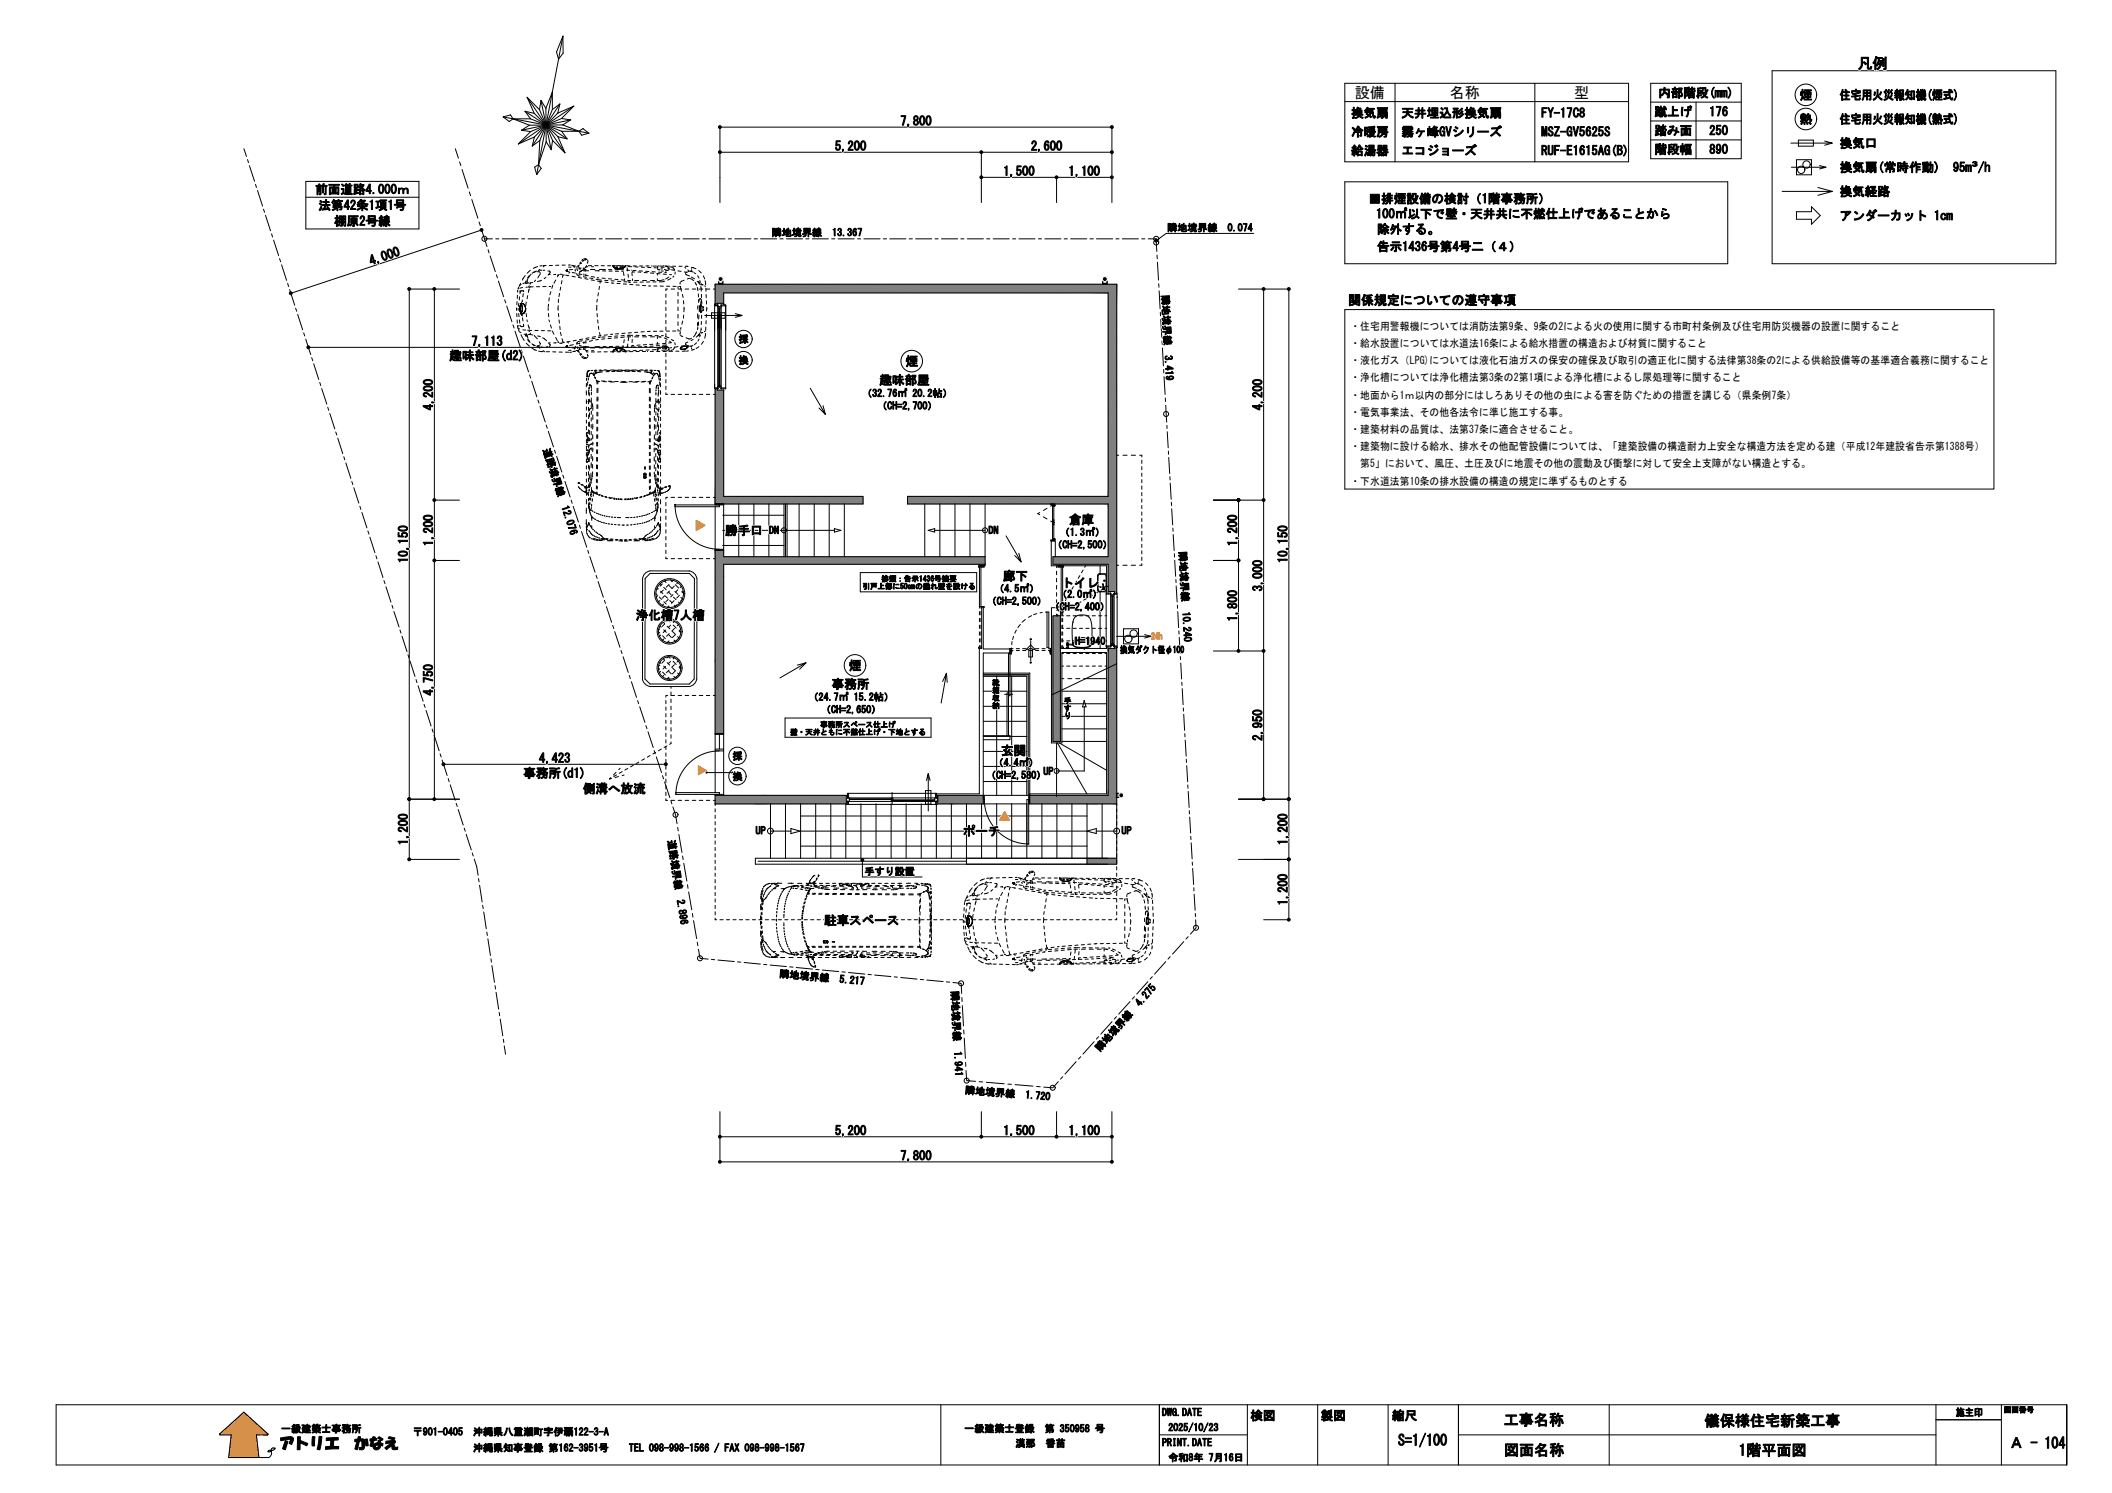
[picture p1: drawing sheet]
<svg xmlns="http://www.w3.org/2000/svg" width="420mm" height="297mm" viewBox="0 0 420 297" stroke-linecap="round" stroke-linejoin="round" font-family="sans-serif">
<defs><g id="words">
<g font-size="3" fill="#fff">
<text x="369.6" y="13.7">凡例</text>
<text x="269.6" y="19.5">設備</text>
<text x="288.5" y="19.5">名称</text>
<text x="313.3" y="19.5">型</text>
<text x="278.2" y="287.6">S=1/100</text>
<text x="299.2" y="283.6">工事名称</text>
<text x="339.2" y="283.8">儀保様住宅新築工事</text>
<text x="55.7" y="288.2">アトリエ　かなえ</text>
<text x="299.3" y="289.6">図面名称</text>
<text x="346" y="289.6">1階平面図</text>
<text x="399.8" y="288.1">Ａ - 104</text>
</g>
<text font-size="2.6" fill="#fff" x="268.3" y="60.6">関係規定についての遵守事項</text>
<g font-size="2.5" fill="#fff">
<text x="268.9" y="23.4">換気扇</text>
<text x="278.9" y="23.4">天井埋込形換気扇</text>
<text x="306.7" y="23.4">FY-17C8</text>
<text x="329.2" y="23.1">蹴上げ</text>
<text x="330" y="19.4">内部階段(mm)</text>
<text x="340.1" y="23.1">176</text>
<text x="358.1" y="19.8">煙</text>
<text x="366.1" y="19.8">住宅用火災報知機(煙式)</text>
<text x="166.2" y="30">5,200</text>
<text x="179.2" y="25">7,800</text>
<text x="205.2" y="30">2,600</text>
<text x="268.9" y="27.1">冷暖房</text>
<text x="278.9" y="27.1">霧ヶ峰GVシリーズ</text>
<text x="306.7" y="27.1">MSZ-GV5625S</text>
<text x="329.2" y="26.9">踏み面</text>
<text x="340.1" y="26.9">250</text>
<text x="358.1" y="24.6">熱</text>
<text x="366.1" y="24.6">住宅用火災報知機(熱式)</text>
<text x="366.1" y="29.4">換気口</text>
<text x="199.7" y="35">1,500</text>
<text x="212.7" y="35">1,100</text>
<text x="268.9" y="30.9">給湯器</text>
<text x="278.9" y="30.9">エコジョーズ</text>
<text x="306.7" y="30.9">RUF-E1615AG(B)</text>
<text x="329.2" y="30.6">階段幅</text>
<text x="340.1" y="30.6">890</text>
<text x="366.1" y="34.1">換気扇(常時作動)　95m</text>
<text x="366.1" y="34.2">換気扇(常時作動)　95m /h</text>
<text x="62.8" y="38.6">前面道路4.000ｍ</text>
<text x="63.4" y="41.7">法第42条1項1号</text>
<text x="272.3" y="40.4">■排煙設備の検討（1階事務所）</text>
<text x="366.1" y="39">換気経路</text>
<text x="66.6" y="44.9">棚原2号線</text>
<text x="273.8" y="43.5">100㎡以下で壁・天井共に不燃仕上げであることから</text>
<text x="274" y="46.5">除外する。</text>
<text x="366.1" y="43.8">アンダーカット 1cm</text>
<text x="73.9" y="52.8" transform="rotate(-18 73.9 52.8)">4,000</text>
<text x="274" y="50">告示1436号第4号二（４）</text>
<text x="89.5" y="71.7">趣味部屋(d2)</text>
<text x="93.9" y="68.8">7,113</text>
<text x="175" y="76.5">趣味部屋</text>
<text x="180.2" y="72.8">煙</text>
<text x="86.2" y="81.7" transform="rotate(-90 86.2 81.7)">4,200</text>
<text x="251.2" y="81.7" transform="rotate(-90 251.2 81.7)">4,200</text>
<text x="138.5" y="103.3" transform="rotate(90 138.5 103.3)">▲</text>
<text x="144.3" y="106.4">勝手口</text>
<text x="212.7" y="104.3">倉庫</text>
<text x="81.2" y="112.1" transform="rotate(-90 81.2 112.1)">10,150</text>
<text x="86.2" y="108.7" transform="rotate(-90 86.2 108.7)">1,200</text>
<text x="246.2" y="108.7" transform="rotate(-90 246.2 108.7)">1,200</text>
<text x="256.2" y="112.1" transform="rotate(-90 256.2 112.1)">10,150</text>
<text x="199.6" y="115.5">廊下</text>
<text x="211.2" y="116.9">トイレ</text>
<text x="251.2" y="117.7" transform="rotate(-90 251.2 117.7)">3,000</text>
<text x="126.5" y="123.3">浄化槽7人槽</text>
<text x="246.2" y="123.7" transform="rotate(-90 246.2 123.7)">1,800</text>
<text x="165.5" y="137">事務所</text>
<text x="168.9" y="133.3">煙</text>
<text x="86.2" y="138.4" transform="rotate(-90 86.2 138.4)">4,750</text>
<text x="251.2" y="147.4" transform="rotate(-90 251.2 147.4)">2,950</text>
<text x="104.2" y="154.7">事務所(d1)</text>
<text x="107.3" y="151.7">4,423</text>
<text x="138.9" y="152" transform="rotate(90 138.9 152)">▲</text>
<text x="199.2" y="150.2">玄関</text>
<text x="116" y="157.8">側溝へ放流</text>
<text x="191.6" y="166.3">ポーチ</text>
<text x="198.7" y="163.3">▲</text>
<text x="81.2" y="168.2" transform="rotate(-90 81.2 168.2)">1,200</text>
<text x="256.2" y="168.2" transform="rotate(-90 256.2 168.2)">1,200</text>
<text x="164" y="184">駐車スペース</text>
<text x="256.2" y="180.2" transform="rotate(-90 256.2 180.2)">1,200</text>
<text x="166.2" y="225.8">5,200</text>
<text x="199.7" y="225.8">1,500</text>
<text x="212.7" y="225.8">1,100</text>
<text x="179.2" y="230.8">7,800</text>
<text x="248.8" y="282.6">検図</text>
<text x="262.8" y="282.6">製図</text>
<text x="277" y="282.6">縮尺</text>
</g>
<g font-size="2.1" fill="#fff">
<text x="268.7" y="65.6">・住宅用警報機については消防法第9条、9条の2による火の使用に関する市町村条例及び住宅用防災機器の設置に関すること</text>
<text x="268.7" y="69">・給水設置については水道法16条による給水措置の構造および材質に関すること</text>
<text x="268.7" y="75.9">・浄化槽については浄化槽法第3条の2第1項による浄化槽によるし尿処理等に関すること</text>
<text x="268.7" y="72.5">・液化ガス（LPG)については液化石油ガスの保安の確保及び取引の適正化に関する法律第38条の2による供給設備等の基準適合義務に関すること</text>
<text x="268.7" y="79.3">・地面から1ｍ以内の部分にはしろありその他の虫による害を防ぐための措置を講じる（県条例7条）</text>
<text x="268.7" y="82.8">・電気事業法、その他各法令に準じ施工する事。</text>
<text x="268.7" y="86.2">・建築材料の品質は、法第37条に適合させること。</text>
<text x="268.7" y="89.6">・建築物に設ける給水、排水その他配管設備については、「建築設備の構造耐力上安全な構造方法を定める建（平成12年建設省告示第1388号）</text>
<text x="268.7" y="89.5">・建築物に設ける給水、排水その他配管設備については、「建築設備の構造耐力上安全な構造方法を定める建（平成12年建設省告示第13</text>
<text x="268.7" y="93">第5」において、風圧、土圧及びに地震その他の震動及び衝撃に対して安全上支障がない構造とする。</text>
<text x="268.7" y="96.5">・下水道法第10条の排水設備の構造の規定に準ずるものとする</text>
</g>
<g font-size="2" fill="#fff">
<text x="153.6" y="47">隣地境界線　13.367</text>
<text x="232.3" y="46">隣地境界線　0.074</text>
<text x="231" y="58.7" transform="rotate(87 231 58.7)">隣地境界線　3.419</text>
<text x="147" y="68.2">採</text>
<text x="147" y="72.4">換</text>
<text x="171.6" y="79">（32.76㎡ 20.2帖）</text>
<text x="174.6" y="81.5">（CH=2,700）</text>
<text x="107.9" y="89.4" transform="rotate(72 107.9 89.4)">道路境界線　12.076</text>
<text x="153.1" y="106.2">DN</text>
<text x="196.7" y="106.2">DN</text>
<text x="210.9" y="106.6">（1.3㎡）</text>
<text x="209.4" y="109.1">（CH=2,500）</text>
<text x="234.5" y="109.7" transform="rotate(87 234.5 109.7)">隣地境界線　10.240</text>
<text x="197.9" y="117.8">（4.5㎡）</text>
<text x="210.4" y="119">（2.0㎡）</text>
<text x="196.4" y="120.3">（CH=2,500）</text>
<text x="208.9" y="121.5">（CH=2,400）</text>
<text x="214" y="128.3">H=1940</text>
<text x="160.9" y="139.4">（24.7㎡ 15.2帖）</text>
<text x="163.4" y="141.9">（CH=2,650）</text>
<text x="145.8" y="151.2">採</text>
<text x="145.8" y="155.2">換</text>
<text x="196.2" y="155">（CH=2,580）</text>
<text x="197.7" y="152.5">（4.4㎡）</text>
<text x="207.7" y="154.2">UP</text>
<text x="132.8" y="167.1" transform="rotate(81 132.8 167.1)">道路境界線　2.896</text>
<text x="150.4" y="166">UP</text>
<text x="223.2" y="166">UP</text>
<text x="172.1" y="174.1">手すり設置</text>
<text x="154.9" y="194.3" transform="rotate(5 154.9 194.3)">隣地境界線　5.217</text>
<text x="189.2" y="197.1" transform="rotate(87 189.2 197.1)">隣地境界線　1.941</text>
<text x="218.7" y="209.4" transform="rotate(-48 218.7 209.4)">隣地境界線　4.275</text>
<text x="191.9" y="217.5" transform="rotate(4 191.9 217.5)">隣地境界線　1.720</text>
<text x="231.2" y="281.7">DWG.DATE</text>
<text x="389.2" y="281.7">施主印</text>
<text x="56" y="285">一級建築士事務所</text>
<text x="82.2" y="285.6">〒901-0405　沖縄県八重瀬町字伊覇122-3-A</text>
<text x="191.9" y="285">一級建築士登録　第 350958 号</text>
<text x="202.1" y="287.9">漢那　香苗</text>
<text x="231.2" y="287.7">PRINT.DATE</text>
<text x="232.5" y="284.7">2025/10/23</text>
<text x="82.2" y="288.8">沖縄県知事登録 第162-3951号　　TEL 098-998-1566 / FAX 098-998-1567</text>
<text x="232.5" y="290.7">令和8年 7月16日</text>
</g>
<g font-size="1.8" fill="#fff">
<text x="222.9" y="129.9">換気ダクト径φ100</text>
<text x="229.1" y="127.3">24h</text>
</g>
<g font-size="1.5" fill="#fff">
<text x="171.7" y="117.2">引戸上部に50㎝の垂れ壁を設ける</text>
<text x="175.4" y="115.7">排煙：告示1436号摘要</text>
<text x="197.5" y="136.4">靴</text>
<text x="197.5" y="137.9">箱</text>
<text x="197.5" y="139.4">収</text>
<text x="197.5" y="140.9">納</text>
<text x="211.7" y="140">手</text>
<text x="211.7" y="141.5">す</text>
<text x="211.7" y="143">り</text>
<text x="157.3" y="146.2">壁・天井ともに不燃仕上げ・下地とする</text>
<text x="163.2" y="144.7">事務所スペース仕上げ</text>
<text x="398.7" y="281">図面番号</text>
</g>
<text font-size="1.2" fill="#fff" x="392.3" y="33.1">3</text>
</g></defs>
<g fill="#808080" stroke="#808080" stroke-width=".2">
<path d="M220.5 100.3l1.3 17.4h-1.3z"/>
<path d="M220.5 100.3l1.7 17.9-.4-.5z"/>
<path d="M220.5 100.3l1.7 .4v17.5z"/>
<path d="M220.5 100.3h1.3l.4 .4z"/>
<path d="M222.2 128.5v31.4l-1.7-1.7z"/>
<path d="M220.5 129h1.3l-1.3 29.2z"/>
<path d="M222.2 128.5l-1.7 29.7 1.3-29.2z"/>
<path d="M195.3 159.9l.3-.3v.3z"/>
<path d="M204.8 158.2h13.8v1.4z"/>
<path d="M204.8 158.2l13.8 1.4h-13.8z"/>
<path d="M204.8 159.6l13.5 .3h-13.5z"/>
<path d="M204.8 159.6h13.8l-.3 .3z"/>
<path d="M152 158.2h16.1v1.4z"/>
<path d="M150.3 159.9l1.7-1.7 16.1 1.4z"/>
<path d="M150.3 159.9l17.8-.3 .3 .3z"/>
<path d="M186.3 159.6l3.2 .3h-3.2z"/>
<path d="M186.3 159.6h3.2v.3z"/>
<path d="M186.6 158.2h2.6v1.4z"/>
<path d="M186.6 158.2l2.6 1.4h-2.6z"/>
<path d="M218.3 159.6l3.9 .3h-3.9z"/>
<path d="M218.6 158.2h1.9l1.7 1.7z"/>
<path d="M218.6 158.2l3.6 1.7-3.6-.3z"/>
<path d="M218.3 159.6l3.9 .3z"/>
<path d="M142.3 56.6l78.2 1.7h-76.5z"/>
<path d="M142.3 56.6h79.9l-1.7 1.7z"/>
<path d="M180.5 98.8l41.3 1.5h-41.3z"/>
<path d="M222.2 56.6v44.1h-.4z"/>
<path d="M180.5 98.8h40l1.3 1.5z"/>
<path d="M222.2 56.6l-.4 44.1z"/>
<path d="M222.2 56.6l-.4 43.7-1.3-1.5z"/>
<path d="M222.2 56.6l-1.7 42.2v-40.5z"/>
<path d="M142.3 159.9l9.7-1.7-1.7 1.7z"/>
<path d="M144 158.2h8l-9.7 1.7z"/>
<path d="M144 110.8h52v1.5z"/>
<path d="M144 110.8l52 1.5h-52z"/>
<path d="M168.1 159.6l.6 .3h-.4z"/>
<path d="M168.1 159.6h.2l.4 .3z"/>
<path d="M168.4 158.2l-.1 1.4h-.2z"/>
<path d="M168.1 158.2h.3l-.3 1.4z"/>
<path d="M142.7 60.3v.5h-.4z"/>
<path d="M142.3 60.6l.4-.3-.4 .5z"/>
<path d="M142.3 56.6l.4 3.8-.4 .4z"/>
<path d="M142.3 56.6l1.7 3.7-1.3 .1z"/>
<path d="M142.3 56.6l1.7 1.7v2z"/>
<path d="M144 77.6v21.2l-1.7 1.5z"/>
<path d="M142.7 77.6h1.3l-1.7 22.7z"/>
<path d="M142.7 77.2l-.4 23.1z"/>
<path d="M142.3 77.2h.4l-.4 23.1z"/>
<path d="M144 109.5v5.1h-1.3z"/>
<path d="M142.3 109.5h1.7l-1.3 5.1z"/>
<path d="M142.3 109.5l.4 5.1-.4 .4z"/>
<path d="M142.6 158.2h1.4l-1.7 1.7z"/>
<path d="M142.3 158.2h.3l-.3 1.7z"/>
<path d="M168.4 158.2l-.1 1.4z"/>
<path d="M168.3 159.6l.5 .3z"/>
<path d="M168.3 158.2v1.4z"/>
<path d="M168.4 159.6h.4v.3z"/>
<path d="M186.2 159.6h.4l-.4 .3z"/>
<path d="M221.8 117.7l.4 .5h-.4z"/>
<path d="M142.3 77.2h.4v.4z"/>
<path d="M221.8 128.5h.4l-.4 .5z"/>
<path d="M209.5 125.2v21.6h1.5v-21.6z" fill-rule="evenodd"/>
<path d="M209.5 146.8h1.5v.7h-1.5z" fill-rule="evenodd"/>
<path d="M209.5 122.5h1.5v2.7h-1.5z" fill-rule="evenodd"/>
<path d="M209.5 110.8h11v1.5h-11z" fill-rule="evenodd"/>
<path d="M189.2 158.2h6.4l-6.1 1.7-.3-.3z" fill-rule="evenodd"/>
<path d="M189.5 159.9l6.1-1.7v1.4l-.3 .3z" fill-rule="evenodd"/>
<path d="M142.3 100.3l1.7-1.5h27.7v1.5z" fill-rule="evenodd"/>
<path d="M142.7 114.6h1.3l-1.7 17.1v-16.7z" fill-rule="evenodd"/>
<path d="M144 114.6v17.2h-1.4l-.3-.1z" fill-rule="evenodd"/>
<path d="M142.3 131.7l1.7 .1v14.1h-1.7z" fill-rule="evenodd"/>
<path d="M220.2 170.8h2v1.1h-2z" fill-rule="evenodd"/>
<path d="M216.2 170.8h4v1.1h-4z" fill-rule="evenodd"/>
</g>
<path d="M144 158.2l-1.7 1.7" fill="none" stroke="#808080" stroke-width=".2"/>
<g fill="#9aff9a" stroke="#9aff9a" stroke-width=".2">
<path d="M53.8 288.5l.1 .1-.2 .2z" fill-rule="evenodd"/>
<path d="M53.6 288.5h.2l-.2 .4z" fill-rule="evenodd"/>
<path d="M53.5 288.6l.1-.1v.4l-.1-.1z" fill-rule="evenodd"/>
<path d="M53.3 288.7l.2-.1v.2h-.2z" fill-rule="evenodd"/>
<path d="M54 288.2l.4 .3-.5 .1z" fill-rule="evenodd"/>
<path d="M54 288.2l.6 .1-.2 .2z" fill-rule="evenodd"/>
<path d="M54.1 288.2l.7-.1-.2 .2z" fill-rule="evenodd"/>
<path d="M54.3 288.1h.5z" fill-rule="evenodd"/>
</g>
<path d="M43.7 285.2v.3" fill="none" stroke="#c89191" stroke-width=".2"/>
<g fill="#ff8000" stroke="#ff8000" stroke-width=".2">
<path d="M43.8 285.2v.2z"/>
<path d="M43.7 285.3l.1 .1z"/>
<path d="M43.8 285.4l-.1 .1z"/>
<path d="M53.2 285.4v.1z"/>
<path d="M53.3 285.3l-.1 .1z"/>
<path d="M53.2 285.2v.2z"/>
<path d="M45.5 290l5.5-4.5 .5 4.5z"/>
<path d="M48.5 281l4.7 4.2v.3z"/>
<path d="M43.8 285.2l4.7-4.2 4.7 4.5z"/>
<path d="M43.8 285.2l9.4 .3h-9.4z"/>
<path d="M46 285.5h5l-5.5 4.5z"/>
</g>
<g fill="none" stroke="#000" stroke-width=".2">
<path d="M104.9 19.4l1.4 3.1M104.9 19.4l7.5 11M104.9 19.4l2.4 2.4M107.6 20l-.3 1.8M107.6 20l2.1 9.8M107.6 20l1 1.5 .1 6.7M109.9 18.3l-1.3 3.2M109.9 18.3v3.5M112 7.2l-1.3 3.2 .4 1.4M112 7.2v3.4M112 7.2l-5.2 27.5M112 10.6l-.9 1.2"/>
<path d="M267.5 16.6h56.5v15.6h-56.5zM277.5 16.6v15.6M305.3 16.6v15.6M328.4 16.6h18v15h-18zM352.5 14.1h56.5v38.4h-56.5zM48.5 29.6l.5 1.5M49.2 31.7l.2 .7M49.6 33l1 3.1M50.8 36.7l.2 .6M51.2 37.9l1 3.1M60.8 36.1h22.5v9.5h-22.5zM60.8 39.2h22.5"/>
<path d="M90.6 29.6l.6 1.9M91.4 32.2l.3 .8M91.9 33.7l1.2 3.7M93.4 38.2l.2 .7M93.9 39.7l1.2 3.7M100.1 23.3l1.2 .9 .8-.6h3.4l6.2 2.5 1.1 1.5M100.1 23.3l1.5-.4 .5 .7 3.2 1.3M100.1 23.3l17 3.2-1.1-.9-.8 .5M103.7 25.9l1.9 .3M104.4 22.1l1.2 1.5M104.4 22.1l8.4 5.5-1.8-.4M104.5 22.1l1.8 .4"/>
<path d="M105.3 24.9l-1.5 1M105.3 24.9l6.7-.1 3.2 1.3M105.6 26.2l-2.5 2.4M106.3 22.5l4.7 4.7M106.3 27.3l-.4 1.8M106.4 33.3l.4 1.4M107.3 21.8l2.6 6.1-.2 1.9M107.4 28l-1.5 1.1M108.7 28.2l1 1.6M108.7 28.2l-1.6 4.5-.7 .6M109.9 27.9l2.5 2.5M111 22.5l.4-1.8-5.5 8.4"/>
<path d="M111 27.2l1.4 3.2M111.4 20.7l-1.5 1.1-2.5 6.2-.3 4.7 .6 .8-.9 1.2M111.7 23.6l-6.1 2.6M111.7 26.1h3.5M111.7 23.6l1.8 .3M113.5 23.9l-9.8 2M113.5 23.9l-1.5 .9M114.1 21.1l-3.1 1.4-4.7 4.8M114.2 21.1l-11.1 7.5 3.2-1.3M114.2 21.1l-2.5 2.5M115.2 26.1l.5 .8M117.2 26.5l-1.5 .4"/>
<path d="M143.2 30.3h52M195.2 35.3h26M195.2 35.3v5M210.2 35.3v5M221.2 30.3h-26v5M267.5 20.2h56.5M267.5 36.2h76.2v16.3h-76.2zM328.4 24.1h18M328.4 27.8h18M328.4 20.3h18M337.4 20.3v11.3M354.5 38.1h10l-2.9 .8"/>
<path d="M356.4 33.3h6.9l-1.3 .3M357.4 31.8h3v3h-3zM357.8 27.9h3v1.2h-3zM361.6 37.3l2.9 .8M362 32.9l1.3 .4M363 28.1l1.5 .4h-8.2M364.5 28.5l-1.5 .4M52.4 41.6l.2 .6M52.8 42.8l1 3.1M54 46.5l.2 .7M54.4 47.8l1 3M55.6 51.5l.2 .6"/>
<path d="M56 52.7l1 3.1M57.2 56.4l.2 .6M57.6 57.6l1 3.1M86.4 57.5v101.5M91.4 57.5h-10v113.5h10M95.3 44.2l.3 .7M95.8 45.7l.6 1.8M95.8 45.8l-37.9 12.6M96.4 47.5l.5 1.6M96.4 47.5h1.6M97.1 49.7l.2 .6M97.5 50.9l1 3.1"/>
<path d="M98.6 47.5h.7M98.8 54.7l.2 .6M99.2 55.9l1 3.1M99.9 47.5h3.2M100.4 59.6l.2 .7M102.9 58.7v.7M102.9 58h.1M103 57.8v.3M103 57.8h.1M103.1 57.4h.1M103.2 57.2l-.1 .3M103.4 59.1l-.1 .6"/>
<path d="M103.5 58.1v.3M103.6 57.9l-.1 .1M103.6 56.4l-.3 .6M103.7 57.9h.1M103.7 56.6l-.4 .2M103.7 57.9h-.3M103.8 57.8h.2M103.8 47.5h.6M103.9 59.7v.3M104 57.2l-.6 .1M104.1 57.8h.1M104.1 55.4l-.2 .3"/>
<path d="M104.1 58.4l-.1 .7M104.1 57.9h.1M104.2 58h.1M104.3 56.3l-.3 .1M104.5 54.8l-.4 .6M104.5 56.3h.1M104.6 56.4h.1M104.7 55.9l-.2 .3M104.7 56.3h.1M104.7 56.4h.1M104.9 56.1l.1 .1M104.9 55.9v.1"/>
<path d="M104.9 57.1h-.3M105 56.3l-.3 .1M105 58.8l-.2 .7M105 55.5l-.2 .5M105 47.5h3.3M105.1 56.3h.2M105.2 57.1l.1 .2M105.3 55l-.2 .3M105.3 54.9l-.4 .5M105.3 56.9l-.1 .1M105.3 57.5l-.2 .7M105.3 56.3h.1"/>
<path d="M105.5 53.8l-.6 .6M105.6 56.4l-.1 .2M105.7 54.6l-.4 .4M106 56.2l-.5 .1M106.1 57.1h-.6M106.2 54.2l-.4 .2M106.2 54.2h.1M106.5 54l-.3 .1M106.6 55.7l-.3 .3M106.7 57h.6M106.8 53.9l-.6 .3M106.9 54.1h.3"/>
<path d="M106.9 53l-.8 .4M107.2 54.1h.1M107.4 54.7l-.4 .6M107.4 54.2l.1 .1M107.4 53.6l-.3 .2M107.5 54.5h.1M107.7 53.8h-.3M107.7 52.9h.1M107.7 55.8l-.8 .2M107.7 52.9h-.3M108 53.8h.4M108.4 52.8l-.4 .3"/>
<path d="M108.6 55.2l-.3 .2M108.6 57h-.6M108.6 52.8l-.6 .1M108.9 47.5h.6M109 53.9l.3 .1M109.1 54.6h.4M109.3 57h.3M109.3 59.2l-.1 .7M109.3 54h.1M109.4 54.1h.1M109.4 54.2v.1M109.4 54.3l-.4 .4"/>
<path d="M109.6 58l-.2 .7M109.9 52.8h-.6M110 56.7l-.2 .7M110.1 54.6h.5M110.2 47.5h3.2M110.6 55.7l-.4 .6M110.9 54.7l.1 .1M111.1 59.5v.7M111.1 54.8l-.2 .3M111.2 52.8h-.7M111.3 54.6l-.2 .1M111.3 58.4l-.1 .6"/>
<path d="M111.5 54.5l.4 .1M111.6 57.1l-.2 .6M111.8 55.8l-.1 .7M111.8 52.7h.6M112 54.9h.1M112 54.9l-.1 .3M112.1 54.7l-.1 .1M112.2 54.7h.1M112.5 54.7l.7 .1M112.7 53.9h.1M112.7 53.8h.1M112.7 53.8v.1"/>
<path d="M112.7 53.9v.1M112.7 54h.1M112.8 53.8h.1M112.8 54h.1M112.9 53.7h.1M112.9 54h.1M112.9 54l.3 .1M113 54.9h.1M113.1 52.7h.3M113.1 53.1h.5M113.4 54.1l-.2 .3M113.7 52.8l.4 .1 .1 .4"/>
<path d="M113.8 55l.6 .1M113.8 54.2l.7 .1M113.9 53.6l-.6 .1M114 47.5h.7M114.3 52.9h.1M114.4 53.7l.1 .2M114.5 52.9h-.2M114.7 54.4l.1 .3M114.9 53.5h-.4M114.9 52.9h.2M114.9 54.8l.2 .1M115 53.7l-.1 .1"/>
<path d="M115.1 55.2l.6 .1M115.1 54.9h.1M115.1 54.9h.3M115.1 53v.1h-.5M115.1 54.5l.6 .1M115.2 53.3h.1M115.2 52.7l-.1 .2M115.3 53.3v.1M115.3 53.3l-.1 .1M115.3 54.5v.1M115.3 54.1v.1M115.3 47.5h3.2"/>
<path d="M115.3 53.6l.2 .1M115.4 52.4h.1M115.4 53.4h.2M115.5 52.3h-.1M115.5 52.4l-.2 .1M115.5 52.2l-.1 .1M115.5 52.1v.2M115.7 54l-.4 .1M115.7 52.3l-.1 .1M115.9 53.7l-.3 .1M116 51.6l-.3 .2M116 53.4h.2"/>
<path d="M116 55.1l.7 .1M116.1 51.8l-.2 .2M116.2 53.4l-.1 .1M116.2 54.5v.3M116.2 53.4h.1M116.2 51.7h.2M116.3 51.5h-.2M116.3 55.4l.7 .2M116.4 54.7l.6 .2M116.4 51.5h.1M116.4 51.7h.1M116.5 53.6v.3"/>
<path d="M116.5 51.5h.1M116.5 54.5l.1 .4M116.5 53.2l-.1 .1M116.6 53.6h-.4v.3M116.6 51.6v.1M116.6 51.6h.1M116.6 53.1h.1M116.6 53.1h.4M116.6 51.6h.2M116.7 52.9l-.1 .2M116.7 52.8h.1M116.9 51.8l.1 .1"/>
<path d="M117 52l-.1 .1M117 52.1l-.2 .3M117.1 52.9h.6M117.1 53.9h-.9M117.3 55.3l.7 .1M117.5 53.6h.9M117.6 55.7l.6 .1M117.7 55l.6 .1M117.7 53.1h.4M118.3 52.9h.7M118.4 53.9h.8M118.6 55.6l.6 .1"/>
<path d="M118.8 55.3h.3M118.8 55.3h.1M118.8 59.5l-.1 .6M118.9 55.9l.5 .1M119.1 58.3l-.2 .6M119.2 47.5h.6M119.2 53.6h.5M119.3 57l-.1 .6M119.3 55.7h.4M119.3 55.7h.1M119.4 56h.3M119.4 56v.3"/>
<path d="M119.6 52.9h.6M119.8 55.3l.6 .1M119.8 53.6h.6M119.9 53.9h.6M120.3 55.8h.6M120.4 56.1l.6 .1M120.5 47.5h3.2M120.9 52.9h.6M121 55.5h.7M121.1 53.6l.6 .1M121.1 53.9h.7M121.6 55.9h.6"/>
<path d="M121.6 56.3h.5M122 52.8h.1M122 52.8v.1M122 52.9h.1M122 52.9v.1M122 53h.1M122.1 53.1h.1M122 53v.1M122 53.1h.1M122.1 53.1v.1M122.1 53.2h.1M122.1 52.9h.7"/>
<path d="M122.2 53.2h.1M122.2 53.2v.1M122.2 53.3h.1M122.3 52.9l-.2 .1M122.3 53.3h.1M122.3 53.3l.1 .1M122.3 55.6h.6M122.3 53.7h.7M122.4 53.4h.1M122.4 54h.7M122.4 53.3h.1M122.5 53.4h.1"/>
<path d="M122.5 53.2l-.1 .1M122.5 53.4h.2M122.6 53.3l-.1 .1M122.6 53.4h.1M122.7 53.4l.1 .1M122.7 53.5h.1M122.7 56.4h.7M122.8 52.9h.6M122.8 53.5h.1M122.8 56h.7M122.9 53.5h.1M122.9 53.1h-.3"/>
<path d="M122.9 53.2h-.2M122.9 53.5h.2M123.1 53.5h.1M123.2 53.5h.2M123.3 53.1h.3M123.3 53.2l.3 .1M123.4 52.9h.6M123.5 53.5h.1M123.5 53.5h-.2M123.6 53.5h-.1M123.6 55.7h.6M123.6 53.7h.4"/>
<path d="M123.7 53.4h.1M123.7 53.4l-.2 .1M123.7 54h.3M123.7 53.3l.1 .1M123.8 53.4h-.1M123.8 53.4h.1M123.8 53.2l.1 .1M123.8 52.9v.1M123.9 53.4h.1M123.9 52.9l.3 .1M123.9 53.7h.1M123.9 53.4h-.1"/>
<path d="M124 53.3h.1M124 53.3l-.1 .1M124 56.5h.6M124 54.2l.1 .6M124.1 53.3h.1M124.1 53.3h-.1M124.1 56l.6 .1M124.2 53.2l-.1 .1M124.2 53.2h.1M124.2 55.5l.1 .3M124.3 53.1h.1M124.3 53.1l-.1 .1"/>
<path d="M124.3 47.5h.7M124.3 53v.1M124.4 53h.1M124.4 52.9v.1M124.4 52.9h.1M124.4 53h-.1M124.4 52.8v.1M124.6 53.7l.7 .1M124.7 52.9h.6M124.7 52.8h.1M124.8 53.3l.1 .6M124.9 55.8h.2"/>
<path d="M124.9 54.5l.1 .7M125 53h.1M125 53l.7 .1M125.1 55.8h.4M125.1 55.8v.3l.3 .1M125.3 56.6h.6M125.6 47.5h3.2M125.7 53.7h.1M125.7 54.2l.1 .7M125.8 54.1h.5M125.8 55.5v.3M125.9 53.8h.6"/>
<path d="M126 52.9h.6M126.2 55.8h.9M126.3 53.1h.6M126.5 56.7h.7M126.7 56.1l-.6 .1M126.9 54.1l.6 .1M127.2 53.9h.6M127.2 52.9h.7M127.6 53.1l.6 .1M127.8 56.8h.6M127.8 55.8h.8M128 56.1h-.7"/>
<path d="M128.1 54.2l.7 .1M128.4 54h.7M128.5 52.9h.6M128.9 53.2h.6M129.1 56.9h.3M129.3 56.1h-.7M129.4 54.3l.6 .1M129.4 55.8h.8M129.5 47.5h.6M129.7 52.9h.1M129.7 54.1h.7M129.9 56.1h.6"/>
<path d="M130 52.9h.6M130.1 56.9h.6M130.1 53.3h.3M130.7 54.4l.6 .1M130.7 53.4l.1 .1M130.7 53.3h.1M130.8 47.5h3.2M130.8 53.1h.1M130.8 55.5v.3h.3M130.8 54.4v.3M130.9 53.6h.1M130.9 53.2l-.1 .1"/>
<path d="M130.9 53h-.1M130.9 53.6l.3 .1M131 54.1l.6 .1M131 55.8h.4M131.1 52.9h-.1M131.1 53.6h.1M131.2 56.1h.6M131.2 52.9h.7M131.3 56.9h.7M131.5 53.5h.3M131.5 53.2h.6M131.6 53.9h.4"/>
<path d="M131.9 56h.1M131.9 54.5l.7 .1M132 52.9h.1M132.1 55.6l-.6 .2M132.2 53.6l.4 .2M132.2 55.9l-.3 .1M132.3 54.2h.3M132.3 52.9l.3 .1M132.4 52.9l.3 .1M132.5 58.5v.7M132.5 59.8v.7M132.5 53h.6"/>
<path d="M132.6 56.9l.6 .1M132.7 53l.1 .1M132.7 53.3h.4M132.8 53.8l-.4 .1M132.8 57.5h-.3v.3M133 53.7l-.2 .1M133 53.2l.1 .1M133 55.1l-.6 .4M133.1 53.4v.1M133.1 53.3h.1M133.1 53.6v.1M133.2 54.6l.3 .1"/>
<path d="M133.3 53.1h.3M133.3 53.6h.1M133.5 55.4l-.6 .3M133.5 57.5h.7M133.5 54.7h.1M133.6 53.1h.1M133.6 53.7l.6 .1M133.8 53.2l.3 .2M133.8 53h.6M133.9 57h.6M133.9 55.1h.1M134.1 54.9l-.2 .2"/>
<path d="M134.1 53.5l.1 .2M134.3 54.1v.4M134.6 47.5h.6M134.9 53.9l.6 .1M134.9 58.1v.8M134.9 59.6v.7M134.9 57v.4M134.9 57.5h.7M135.1 53h.6M135.1 57h.3M135.3 56.5h.1M135.3 56.2v.1"/>
<path d="M135.4 57l.2 .9M135.8 58.6l.1 .6M135.9 47.5h3.2M136 59.8v.7M136.1 55.8l-.6 .2M136.1 54.1h.4M136.2 53.2l.2 .2M136.3 57.5h.7M136.3 53h.3M136.4 54.4v.1M136.5 54.6l.7 .3M136.5 54.2l-.1 .1"/>
<path d="M136.7 53h.2M136.8 53.7l.3 .2M136.8 54.1l-.2 .1M137 54h.1M137.1 54h-.1M137.1 55.4l-.4 .1M137.2 55.4h.1M137.3 54l.3 .1M137.4 55.4l.6 .4M137.5 53.2l.9 .3M137.5 55.1l.7 .4M137.6 53.7v.2"/>
<path d="M137.6 53.4v.1M137.7 57.5h.7M137.7 54l.2 .1M138.1 54.3l.3 .2M138.3 56.2l.3 .5M138.7 56l.3 .2M138.7 57.2l.1 .6M138.8 54.9l.3 .4M138.9 56h.1M138.9 58.5l.1 .6M139 59.6v.3M139 59.9v.3"/>
<path d="M139 53.8l.5 .5M139 56.2v.1M139 59.8v.1M139 56.2l.2 .4M139.1 56.3h.1M139.1 59.6v.1M139.1 59.6h.1M139.1 57.5h.7M139.2 59.5h-.1M139.2 55.8l.1 .3M139.2 56.2v.1M139.3 59.4h.1"/>
<path d="M139.3 56.6h.1M139.3 56.1v.1M139.3 59.4v.1M139.4 59.5h.1M139.4 57l.1 .3M139.5 56.4l.1 .3M139.5 57.3v.6M139.5 59.9h.1M139.5 59.6v.1M139.5 60h.1M139.5 56.6h.2M139.5 59.7h.1"/>
<path d="M139.5 58.6l.1 .6M139.6 59.8v.7M139.7 56.6l.2 .1M139.8 47.5h.6M139.9 54.9l.3 .6M140.2 56.9l.1 .1M140.3 55.9l.1 .8M140.4 57.3l.1 .7M140.5 58.6v.6M140.5 57.5h.7M140.5 59.9l.1 .6M141 47.5h3.2"/>
<path d="M141.9 57.5h.4M143 56.4h.8v-.4v.4zM143 56h.8M143 55.7a.42 .42 0 0 1 .4-.6 .42 .42 0 0 1 .3 .6M143 55.5v1.1M143 55.5a.36 .36 0 0 1 .4-.3 .36 .36 0 0 1 .3 .3M143.2 40.3v-15h78v15M143.8 55.5v.5M143.8 56.4v.2M144.9 47.5h.6M146.2 47.5h3.2M150 47.5h.7"/>
<path d="M151.3 47.5h3.2M155.2 47.5h.6M156.5 47.5h3.2M160.3 47.5h.6M161.6 47.5h3.2M165.4 47.5h.7M166.7 47.5h3.2M170.6 47.5h.6M171.9 47.5h3.2M175.7 47.5h.7M177 47.5h3.2M180.9 47.5h.6"/>
<path d="M182.1 47.5h3.3M186 47.5h.6M187.3 47.5h3.2M191.1 47.5h.7M192.4 47.5h3.2M196.3 47.5h.6M197.6 47.5h3.2M201.4 47.5h.7M202.7 47.5h3.2M206.6 47.5h.6M207.8 47.5h3.3M211.7 47.5h.7"/>
<path d="M213 47.5h3.2M216.8 47.5h.7M218.1 47.5h3.2M219.4 55.7a.42 .42 0 0 1 .4-.6 .42 .42 0 0 1 .4 .6M219.4 55.5v.5M219.4 56.4v.2M219.4 55.5a.36 .36 0 0 1 .4-.3 .36 .36 0 0 1 .4 .3M220.2 55.5v.5M220.2 56.4v.2M220.2 56v.4h-.8M220.2 56h-.8v.4M222 47.5h.6"/>
<path d="M223.3 47.5h3.2M227.1 47.5h.7M228.4 47.5h1.6v.3M230 48l.1 2M230 47.9h.1M230.2 50.8v.7M230.3 52.2l.2 3.5M230.5 56.5l.1 .7M230.6 57.9l.2 3.5M246.4 57.5h10v125.5h-5M249.4 46.4h-17.4l-2 1.5M251.4 57.5v101.5"/>
<path d="M357.4 42.1h3v-1l1.7 1.8-1.7 1.7v-1h-3zM58.8 61.3l.2 .6M59.2 62.5l1 3.1M60.4 66.2l.2 .6M60.8 67.5l1 3M61.4 69.1h71.1M62 71.2l.2 .6M62.4 72.4l1 3.1M63.6 76.1l.2 .6M64 77.3l1 3.1M100.8 60.9l1 3.1M102.1 64.6l.2 .7"/>
<path d="M102.5 65.9l1 3.1M102.8 61.3v.4M102.8 62.4v.6M102.9 60l-.1 .6M102.9 63.6v.7M102.9 64.8l.4 .1M103 64.9v.5M103.1 65.4h.3M103.1 61.4v.3M103.2 62.4l.1 .6M103.2 65.6l.1 .4M103.2 60.3l-.1 .7"/>
<path d="M103.3 63.6l.1 .7M103.3 66l.3 .2M103.4 61.3h.1M103.4 61.3l.1 .1M103.4 61.4l.1 .1M103.4 61.5l.1 .1M103.4 61.6l.1 .1M103.4 61.4h.1M103.4 61.5h.1M103.4 61.6h.1M103.5 61v.1M103.5 61.1v.1"/>
<path d="M103.5 61.2h.1M103.5 61.2v.1M103.5 61.7h.1M103.5 61.7v.1M103.5 61.8h.1M103.5 61.1h.1M103.5 61h.1M103.5 61.8v.2M103.5 60.9v.1M103.5 64.7v.1M103.5 60.9h.1M103.5 62h.1"/>
<path d="M103.5 60.8v.1M103.5 62l.1 .1M103.5 60.7v.1M103.5 62v.1M103.5 62.1h.1M103.5 60.7h.1M103.5 62.1l.1 .1M103.5 60.8h.1M103.6 64.9l.1 .1M103.6 62.1h.1M103.6 62.2v.1M103.6 60.7h.1"/>
<path d="M103.6 60.7v.1M103.6 62.1v.1M103.6 60.6h.1M103.6 60.6v.1M103.6 62.3h.1M103.6 62.2h.1M103.6 60.5v.1M103.6 62.3l.1 .1M103.6 60.5h.1M103.6 62.4h.1M103.6 66.6l.4 .6M103.7 62.2h.1"/>
<path d="M103.7 60.4h.1M103.7 62.4v.1M103.7 62.5h.1M103.7 60.6h.1M103.7 65h.1M103.7 60.3v.1M103.7 65h.3M103.7 69.6l.2 .6M103.7 60.3h.1M103.7 60.7h.1M103.7 62.5v.1M103.7 60.6v.1"/>
<path d="M103.7 62.6h.1M103.8 60.7v.1M103.8 60.7h.1M103.8 62.6h.1M103.8 60.7h-.1M103.8 62.6v.1M103.8 60.2l-.1 .1M103.8 62.7l.1 .1M103.8 60.8h.1M103.8 62.1h.1M103.8 62.1h-.1M103.8 60.8v.1"/>
<path d="M103.9 60.9h.1M103.9 60.9h-.1M103.9 62.8h.1M103.9 61h.1M103.9 60.9v.1M103.9 60h.1M103.9 61.2h.1M103.9 61v.2M103.9 61.2l-.1 .9M103.9 63.2l.1 .7M104 62.4h.1M103.9 60.4h.1"/>
<path d="M104 60.4h.1M104 65.6l.6 .1M104 65h.1M104.1 62.4h-.1M104.1 60.4v.1M104.1 62.4h.1M104.1 60.5h.1M104.1 67.4l.2 .3M104.1 64.5l.1 .4M104.1 70.9l1 3.1M104.1 64.9v.1M104.1 62.3v.1"/>
<path d="M104.1 62.3h.1M104.2 62.3h.1M104.2 62.3h-.1M104.2 60.5h.1M104.2 60.5v.1M104.3 66.5h.1M104.3 62.2h.1M104.3 60.6h.1M104.3 62.3h-.1M104.3 62.2v.1M104.3 60.6v.1M104.3 60.7h.1"/>
<path d="M104.4 60.7v.1M104.4 60.8h.1M104.4 62.1h-.1M104.4 62v.1M104.4 62.1h.1M104.4 60.9h.1M104.4 62h.1M104.4 60.8v.1M104.5 60.9h.1M104.5 61.9l-.1 .1M104.5 60.9h-.1M104.5 62h-.1"/>
<path d="M104.5 61h.1M104.5 61.9h.1M104.5 60.9v.1M104.5 61.9h-.1M104.5 61v.1M104.5 61.8h.1M104.5 61.8v.1M104.5 66.6v.1M104.5 61.1v.1M104.5 66.7l.2 .3M104.5 66.7h.1M104.6 61.7h-.1"/>
<path d="M104.6 61.6l-.1 .1M104.6 61.6h-.1M104.6 61.2v.1M104.6 61.2h-.1M104.6 61.7l-.1 .1M104.6 61.4v.3M104.6 61.5l-.1 .1M104.6 61.4v.1M104.6 61.3v.1M104.6 66.5h-.1M104.6 66.5h.1M104.7 62.4l.1 .6"/>
<path d="M104.7 68.3l.6 .6M104.7 60.1l-.1 .6M104.7 66.5l.1 .3M104.7 66.5h.1M104.8 63.6l.1 .4M104.9 65.7h.1M104.9 66.8v.1M104.9 66.9l.1 .3M105 67.6l.5 .5M105 67.4l.4 .6M105.1 64.6l.2 .8M105.1 66.5l-.1 .1"/>
<path d="M105.2 66.5h.3M105.2 65.8l.1 .2M105.2 66.5h.1M105.3 67.8h.1M105.3 65.6l-.1 .1M105.4 74.6l.2 .6M105.5 65.7h.3M105.5 66.3v.1M105.5 66.5l.5 .2M105.8 75.8l1 3.2M105.8 69.2l.6 .4M105.8 68.4l.5 .3"/>
<path d="M105.9 68.5l.6 .3M106.3 66.8l.6 .6M106.4 69.6h.1M106.4 65.7l.6 .1M106.4 69.6l.3 .1M106.8 68.9l.6 .1M106.9 66.8l.5 .1M107 79.6l.2 .6M107.1 69l.3 .3M107.2 69.9l.8 .1M107.2 68.8h-.4M107.2 68.8h.1"/>
<path d="M107.3 68.7l-.1 .1M107.3 68l.2 .4M107.4 66.9v.1M107.5 68.6l-.1 .1M107.7 69.1h.3M107.7 65.8h.6M108 67.2l.3 .2M108 69.8l.4 .2M108.3 67.4l.4 .4M108.7 70h.6M109 65.8h.6M109 69h-.4"/>
<path d="M109.1 61.4v.3M109.1 62.4l.1 .6M109.1 68.2h.4M109.1 60.5v.7M109.2 68.3l.3 .4M109.2 63.6l.1 .4M109.3 68.9h.1M109.4 68.9h-.1M109.4 68.7v.1M109.5 64.6l.2 .7M109.9 65.9l.3 .6M109.9 70h.7"/>
<path d="M110.1 68.2h.4M110.5 67.1l.4 .7M110.6 68.2h-.1M111 68l-.1 .1M111.1 60.8l-.1 .9M111.1 62.4l.1 .6M111.1 68.1h.1M111.2 63.6l.1 .7M111.2 70l.7 .1M111.3 68.3h.2M111.4 64.9v.7M111.5 66.1l.1 .7"/>
<path d="M111.8 67.4l.2 .5M112 67.9v.1M112 68.1h.1M112.1 68.2l-.5 .1M112.3 68.1h-.1M112.5 70.1h.6M112.7 69h.1M112.7 68.9h.1M112.7 68.9v.1M112.8 69v.1M112.8 69.1h.1M112.8 68.9h.1"/>
<path d="M112.8 68.8v.1M112.8 68.8h.1M112.9 69.1h.3M112.9 68.8h.1M112.9 69.1h.1M113 68l.1 .3M113.1 69.7h.5M113.4 68.7h.1M113.4 67.9l-.7 .2M113.7 70.1h-.3M113.8 69.2l.7 .1M114 70h.1"/>
<path d="M114 69.9v.1M114 69.9h.1M114.1 68.6l-.7 .1M114.2 69.9h.3M114.2 69.9h.1M114.5 68.9l-.2 .5M114.6 69.7h.5M114.6 67.7l-.6 .1M114.8 68.2h.1M114.8 68.2l-.1 .2 .6-.1M114.9 69.3h.1M114.9 69l.1 .2"/>
<path d="M114.9 69.9h.2M114.9 68l-.1 .1M115.1 69.8v.1M115.1 67.9l-.1 .1M115.2 70v.1M115.2 69.4l.1 .1M115.2 69.5l-.1 .1M115.3 68.6v.1M115.3 69.3v.2M115.3 68.2v.2M115.3 68.7l.3 .1M115.4 70.3v.1"/>
<path d="M115.4 70.4h.1M115.4 70.5v.1M115.4 70.6l.1 .1M115.5 70.6h.1M115.5 70.4l-.1 .1M115.6 70.4l.1 .2M115.6 69l-.2 .2M115.6 69.5h-.2M115.7 71l.2 .2M115.7 69l.2 .1M115.9 67.8l-.7 .1M115.9 70.8l.1 .2"/>
<path d="M115.9 67.5l-.6 .1M116.1 69.3l.1 .2h-.2M116.1 71.3h.1M116.2 68.1v.2M116.2 71.1h.2M116.3 69.5l.1 .1M116.4 71.3h.1M116.4 71.1h.1M116.5 71.3h.1M116.5 68.9v.3M116.5 71.1h.1M116.5 71.1l.1 .1"/>
<path d="M116.5 69.7l.2 .3M116.6 68v.3M116.6 71.2h.1M116.6 71.3h-.1M116.6 69.8h.4M116.6 68l-.6 .2M116.6 77.7v.4M116.7 79.5v.8M116.7 78.1v.5M116.7 76.3l-.1 .7M116.7 75.3v.4M116.7 70h.3"/>
<path d="M116.7 74.7v.3M116.7 79.9h.1M116.8 74.3l-.1 .2M116.8 70.5l.2 .2M116.8 74v.1M116.8 74.5h.1M116.8 74.5v.1M116.8 74.4h.1M116.8 74.7h.1M116.9 73.9l-.1 .1M116.9 76.6h.1M116.9 74.7h.1"/>
<path d="M116.9 74.2l-.1 .1M116.9 74.4l-.1 .1M116.9 76.3v.1M116.9 74h.1M116.9 74.8v.1M116.9 76.4v.1M116.9 74.9v.1M116.9 74v.1M116.9 71.1l-.1 .1M116.9 75.9v.3M116.9 70.7h.1M117 73.9l-.1 .1"/>
<path d="M117 70.7v.2M117 75.2v.1M117 79.9h.1M117 73.9h.1M117.1 75.3l-.1 .2M117.1 75.5l-.1 .1M117.1 73.8l-.2 .1M117.1 79.4v.5M117.1 80h.1M117.1 80v.3M117.1 69l-1-.1 .1 .3h.4M117.1 67.5l-.6 .2"/>
<path d="M117.1 79.9h.1M117.1 77.9v.6M117.1 79.8h.1M117.1 77.6v.1M117.2 74.9l-.1 .1M117.2 74.8v.1M117.2 74.9h.1M117.2 67.2l-.6 .1M117.2 77.1v.3M117.2 79.8h.1M117.2 78.1v.7M117.2 74.6v.1"/>
<path d="M117.2 76.7v.1M117.2 79.4v.3M117.2 77v.4M117.3 74.7h-.1M117.3 76.6v.1M117.3 74.4v.1M117.3 74.5h.1M117.3 79.9h.1M117.3 73.7l-.2 .1M117.4 74.4h-.1M117.4 74.3h.1M117.4 76.6h-.1"/>
<path d="M117.5 69.2h.9M117.5 76.6l.1 .1M117.5 79.8h.1M117.6 79.9l.1 .1M117.6 76.8h.1M117.6 74.3h.1M117.6 77h.1M117.6 76.8v.1M117.6 77.1h.1M117.6 79.2v.6M117.6 70h.7M117.7 74.3h.1"/>
<path d="M117.7 78.1l-.1 .4M117.7 77.5v.3M117.7 77.1v.2M117.7 69.8h.4M117.7 74.3h-.2M117.7 73.7h.2M117.8 73.7h-.2M117.8 74.4h.1M117.9 67.8l-.7 .1M118 74.5h.1M118.2 74.8l-.1-.2 .1 .2M118.2 74.2l-.2 .1"/>
<path d="M118.3 75l.1 .2M118.3 74.4v.1M118.3 74.5h-.1M118.4 75.2l.1 .2M118.4 69h.9M118.4 73.8v.1M118.4 74.4h-.1M118.4 67.3l-.6 .1M118.4 74h.1M118.5 74l.1 .1M118.5 67l-.7 .1M118.5 74.3h.1"/>
<path d="M118.5 74.1v.1M118.6 75.6l.1 .2M118.6 74.2h.1h-.2M118.6 75.8l.2 .2v.4M118.7 75.8h.3M118.7 73.7h-.4M118.7 61.4v.3M118.7 60.7v.7M118.8 62.4v.6M118.8 73.8l-.3 .1M118.8 77.3v.8M118.8 79v.4"/>
<path d="M118.8 79.4v.4M118.9 63.6l.1 .7M118.9 76h.1M118.9 79v.8M118.9 77.2v.9M119 74.1h-.2M119.1 64.9v.6M119.1 67.5l-.6 .1M119.2 74h.1M119.2 74l-.1 .1M119.2 69.2h.5M119.3 66.2l.1 .6"/>
<path d="M119.3 75.9h-.4v.4M119.3 74l-.2 .1M119.3 67.1h.1M119.3 67.1l-.3 .1M119.4 66.8h-.3M119.5 74h-.1M119.5 70h-.6M119.6 66.8h-.2M119.6 73.6l-.4 .1M119.7 75.8h.6M119.7 69.2h.3M119.8 74h-.3"/>
<path d="M120 69h.6M120 75.9h.7M120 73.8h-.7M120.2 70h.6M120.3 67.4l-.6 .1M120.4 73.6h.3M120.4 67l-.7 .1M120.4 73.6h-.3M120.8 66.6l-.6 .1M121 75.8l.7 .1M121.1 73.7h.3M121.1 73.7h-.4"/>
<path d="M121.2 73.9l-.6 .1M121.3 69.2h-.7M121.3 76h.4M121.5 73.6h.7M121.6 67.3l-.6 .1M121.6 67h-.6M121.7 76h.5M121.8 66.5h-.3M121.8 66.5h.1M121.8 73.9h-.1h.6M121.9 68.9h-.7M122 69.9h.1"/>
<path d="M122 69.9v.1M122 70h.1M122 70v.1M122 69.8v.1M122 69.8h.1M122 69.7v.1M122.1 69.7h.1M122.1 69.8v.1M122.1 70h-.7M122.1 69.8l.3 .1M122.1 69.6v.1M122.2 69.6h.1"/>
<path d="M122.2 73.9h.2M122.2 73.9h-.1M122.3 69.6h.1M122.3 69.5v.1M122.3 69.5h.1M122.3 75.9h.7M122.4 69.5h-.1M122.4 69.5h.1M122.4 69.5v.1M122.4 73.7h.4M122.4 73.7h-.3M122.5 69.4l-.1 .1"/>
<path d="M122.5 69.4h.1M122.5 68.9h.6M122.5 69.4v.1M122.5 69.7h.4M122.5 69.1l-.6 .1M122.6 69.4h.1M122.6 69.6h.3M122.7 69.4h.1M122.8 69.4h.1M122.8 73.8h.3M122.8 73.8h-.2M122.9 67.2h-.7"/>
<path d="M122.9 69.3l-.1 .1M122.9 66.8l-.6 .1M122.9 69.3h.1M122.9 73.6h.8M123.1 69.3h-.1M123.1 66.4h-.7M123.1 69.3h.1M123.2 69.3h.1M123.2 73.9h.4M123.2 73.9h-.3M123.3 69.3h.1M123.3 69.6h.2"/>
<path d="M123.4 69.3h.1M123.4 76l.6 .1M123.5 69.3h.1M123.5 70h-.8M123.5 69.3l.2 .1M123.6 69.6h-.1M123.6 69.7h-.3M123.6 73.7h.8M123.7 75.9h.3M123.7 69.4h.1M123.8 73.8h.1M123.8 73.8h-.3"/>
<path d="M123.8 69.4h.1M123.8 69.9h.1M123.8 69.4l-.1 .1M123.8 69.6v.1M123.9 69.4h.1M123.9 69.4l-.1 .2M123.9 69.5h.1M124 69.5h.1M124 70h.6M124 68.8l-.1 .4M124 68.9h-.2M124.1 69.5v.1"/>
<path d="M124.1 69.6h.1M124.1 75.9h.1M124.1 76.1h.1M124.1 67.1h-.6M124.2 75.9h.3M124.2 69.6h.1M124.2 66.8h-.7M124.2 76.1h.6M124.2 73.8h.2M124.2 67.6l-.1 .6M124.2 69.8l-.2 .1M124.2 69.6v.1"/>
<path d="M124.2 69.8v.1M124.3 69.7h.1M124.3 67h.1M124.3 69.7v.1M124.3 69.8h.1M124.3 73.8h.3M124.3 66.3h-.6M124.4 69.8v.1M124.4 69.9v.1M124.4 69.9h.1M124.4 73.6h.7M124.4 70h.1"/>
<path d="M124.4 73.9h.8M124.7 69.7v.3M124.9 68.4l-.1 .7M125 73.8h.4M125 69.8h.3M125.1 67.2l-.1 .6M125.1 69.1h-.7M125.1 66.7h-.3M125.1 66.7h.1M125.2 73.7h.5M125.2 66.7h.7M125.3 70h.6"/>
<path d="M125.5 67h-.7M125.6 66.2l-.6 .1M125.6 73.7h.4M125.7 68.8v.3M125.7 73.8l.3 .1M125.8 68.7h.3M125.8 73.9h.5M125.8 67.5l-.1 .7M125.8 75.9h-.7M125.8 67h.1M125.9 73.6h.7M126.2 73.9h.2"/>
<path d="M126.2 67h.9M126.4 69h-.7M126.5 66.7h.6M126.5 69.9h.7M126.6 69.7l-.6 .1M126.7 73.7h.3M126.8 76h-.9M126.8 73.9l.7 .1M126.9 66.1h-.7M127 73.7h.3M127.1 75.9h-.6M127.3 73.6h.6"/>
<path d="M127.3 68.6l-.6 .1M127.5 76h.7M127.6 69h-.6M127.8 66.7h.6M127.8 69.9h.6M127.8 75.9h.7M127.8 67h.8M127.9 69.7h-.7M128.1 73.7l.3 .1M128.2 66h-.7M128.2 74h.4M128.4 73.6h.5"/>
<path d="M128.4 73.8h.3M128.6 74h.1M128.6 68.6h-.6M128.7 68.9l-.4 .1M128.8 74l.2 .1-.2-.1M128.8 69.9h.1M128.9 76l.3-.1v.5M129 66.8h.7M129.1 74.1h.1M129.1 69.6l-.6 .1M129.2 79v.8M129.2 77.3v.8"/>
<path d="M129.2 76h.1M129.3 73.8l.3 .1M129.3 73.6l.4 .1M129.3 74.2h.1M129.4 65.9l-.6 .1M129.4 69.9h.6M129.4 76h.1M129.4 79v.8M129.4 77.3v.9M129.4 67h.8M129.4 76v.4M129.5 75.8l-.1 .2"/>
<path d="M129.6 75.7l-.1 .1-.3 .1M129.6 74.2h.1M129.6 74.2v.1M129.6 73.9h.1M129.6 74l-.2 .1M129.7 74h.1M129.7 74.3h-.1M129.7 73.8v.1M129.7 74l-.1 .1M129.7 74.4h.1M129.7 73.9h.1M129.7 74.4l.1 .1"/>
<path d="M129.8 75l-.1 .3M129.9 75.1l-.2 .3M129.9 68.5h-.6M129.9 74.6l.1 .1M129.9 74.3h.3M129.9 68.9h-.6M130 65.9h.6M130 74.8l.1-.1-.1 .1M130.1 73.7h.2M130.2 74.5h-.1M130.2 74.5l-.1 .1M130.3 73.7h.1"/>
<path d="M130.3 66.8h.6M130.3 74.4l-.1 .1M130.4 69.6h-.6M130.4 69.6h.1M130.5 74.3h.1M130.5 74.3l-.1 .1M130.5 78.1v.5M130.5 79.3v.6M130.5 77.6v.2M130.5 79.8h.1M130.5 77.2v.1M130.6 77h.1"/>
<path d="M130.6 80h-.1M130.6 76.9h.1M130.6 77l-.1 .1M130.6 74.3h-.2M130.6 74.3h-.1M130.6 69.9h.7M130.7 76.8h-.1M130.7 74.3h.1M130.7 73.7h.2M130.7 76.7h.2M130.7 76.7h.1M130.7 69.6h.1"/>
<path d="M130.7 69.6h.4M130.7 69.6l.1 .1M130.8 74.4h.1M130.8 68.1v.4M130.8 67h.1M130.8 69.3l-.1 .1M130.8 69.8h.1M130.8 67v.4M130.8 74.5h.1M130.8 80h-.1M130.9 74.5h.1M130.9 74.6v.1"/>
<path d="M130.9 69.3h.1M130.9 79.5v.3M130.9 74.7h.1M130.9 76.7v.2M130.9 69.9h.2M130.9 79.8h.1M130.9 79.8h-.1M130.9 69.2l-.1 .1M130.9 78.1v.7M131 77.2v.2M131 77l-.1 .4M131 74.8v.1"/>
<path d="M131 67h.4M131 74.9v.2M131 77.6v.7M131 73.8h.1M131 73.8l.2 .1M131 79.8h.1M131 79.4v.6M131.1 73.9h.1M131.1 69.2l.3 .1M131.1 73.8h.1M131.1 75.4l.1 .2M131.1 75.2v.1"/>
<path d="M131.1 73.9v.1M131.2 74h.1M131.2 74.8v.1M131.2 68.4l-.7 .1M131.2 80h.1M131.2 67l.3 .1M131.2 74.1v.2M131.2 73.9h.1M131.2 74.9l-.1 .1M131.2 76v.2M131.2 73.9v.1M131.2 74.7h.1"/>
<path d="M131.2 68.7l-.6 .1M131.2 74.4h.1M131.2 74.5h.1M131.2 76.3l.1 .1M131.2 74.4v.1M131.2 74.5v.1M131.3 76.6v.1M131.3 76.4v.1M131.3 65.9h.6M131.3 74.3v.2M131.3 69l-.4 .2M131.3 74.7v.3"/>
<path d="M131.3 75.3l.1 .1M131.4 76.3v.6M131.4 75.4v.3M131.4 80h.1M131.4 77.7v.8M131.4 79.1v.7M131.6 66.8h.3M131.7 68.9h.4M132.1 69.3h-.3M132.2 67.2l.5 .3M132.3 69.6l-.6 .1M132.3 69.9h-.3h.3"/>
<path d="M132.4 68.3l-.6 .1M132.4 67l.7 .2M132.5 61.1v.7M132.5 62.4v.7M132.5 63.7v.7M132.5 65v.7M132.5 66.4v.6M132.5 67.7v.6M132.5 69v.6M132.5 70.3v.7M132.5 71.6v.7M132.5 72.9v.7"/>
<path d="M132.5 74.2v.7M132.5 75.5v.7M132.5 76.8v.7M132.5 78.1v.4h.3M132.5 68.6l-.7 .1M132.5 69.1h.1M132.5 68.9l.3 .1M132.5 65.9h.7M132.5 69.9h-.6M132.6 68.6h.1M132.6 69.1h-.1M132.8 69.8h-.1"/>
<path d="M132.8 69.1h.1M132.9 69.5h.2l-.1 .1M132.9 69.1h.1M133 69.1v.1M133.1 69.4v.1M133.1 69.3v.1M133.2 69.9h.6M133.2 67.9l.4 .3h-.6M133.3 69.8h-.3M133.5 78.5h.7M133.6 67.5l.4 .3M133.6 69.7h.1"/>
<path d="M133.6 69.2h-.3M133.8 69.6l-.2 .1M134 69.5h.1M134 69.4v.1M134.2 69l-.1 .3M134.2 68.2l.1 .4M134.4 65.8l-.6 .1M134.4 69.9h.7M134.9 61.1v.7M134.9 62.5v.8M134.9 64v.8M134.9 65.5v.4"/>
<path d="M134.9 69l-.7 .1M134.9 78.5h.7M135.1 65.8h.3M135.3 66.6l.1 .1M135.3 66.1v.3M135.4 69.2h.1M135.4 69.2v.2M135.4 69.4h.1M135.4 65.5h.1M135.4 69.1v.1M135.5 69.1h.1M135.5 69.4h.1"/>
<path d="M135.5 65.2l-.1 .3M135.5 66.8l.3 .2M135.5 69.4l.1 .1M135.6 69.5h.1M135.6 69v.1M135.6 69h.1M135.6 69.5h.2M135.7 69h.1M135.7 69.9h.6M135.8 69h.1M135.8 69.5h.1M135.8 63.9l-.2 .6"/>
<path d="M135.9 69.5h.1M136 68.9l-.1 .1M136 62.7v.6M136 68.9h.1M136 69.5h-.1M136.1 61.1v.3M136.1 68.9h.1M136.1 61.4l-.1 .6M136.2 68.8l-.7 .1M136.2 68.9h.1M136.2 69.4l-.2 .1M136.3 78.5h.7"/>
<path d="M136.3 69.4h-.1M136.3 68.9h.1M136.4 68.5v.1M136.4 68.9h.1M136.4 69.4h-.1M136.4 68.3v.1M136.4 69.5l-.2 .2M136.5 68.9h.1M136.5 69.4h-.1M136.5 68.7h.1M136.5 67.2l.6 .2M136.5 68.6l.1 .1"/>
<path d="M136.5 69.3h.1M136.5 69.3l-.1 .1M136.6 68.9h.1M136.6 69.3h-.1M136.6 68.9v.1M136.6 69.3h.1M136.6 69h.1M136.6 69.2v.1M136.7 69h.1M136.7 69.2h.1M136.7 69.2h-.1M136.7 69.1h.1"/>
<path d="M136.7 69v.1M136.7 68.7l.4 .2M136.7 69.1v.1M136.9 68.1l-.4 .1M137 69.8l-.3 .1M137 67.4l.1 .1M137.1 68.9l-.3 .2M137.3 67.4h.1M137.6 69.3v.1M137.6 67.3l-.3 .1M137.6 68.9v.2M137.7 68.8l-.4 .1"/>
<path d="M137.7 78.5h.7M137.8 68.7v.1M137.9 69.6l-.3 .1M137.9 67.5l-.4 .3M138.1 69.5l-.3 .1M138.4 66.4l-.4 .6M138.4 66.3h.1M138.6 66l-.2 .3M138.6 68.2l-.5 .4M138.8 64.2v.5M138.8 62.4v.9M138.8 61.1v.4"/>
<path d="M138.8 65v.3M138.8 65.3l-.1 .3M138.9 60.8l-.1 .3M138.9 64.7h-.1M138.9 64.2v.4M139 64.1l-.1 .3M139 66.6h.1M139 66.6l-.5 .5M139.1 62.7l-.1 .8M139.1 69l-.6 .3M139.1 67.5l-.3 .3M139.1 66.5l.1 .1"/>
<path d="M139.1 78.5h.7M139.1 66.7l-.3 .1M139.1 61.5h.1M139.2 61.5l-.1 .4M139.2 66.6h.1M139.2 66.3l-.2 .3M139.2 61.1v.3M139.2 61.1h.1M139.2 61.1l.1 .1M139.2 61.2h.1M139.2 61.2l.1 .1M139.2 61.3h.1"/>
<path d="M139.2 61.3l.1 .1M139.2 61.4h.1M139.2 61.4l.1 .2M139.2 61.6h.1M139.2 61.6l.1 .2M139.3 66.7h.1M139.3 60.9v.2M139.3 61.1h.1M139.3 61.8h.1M139.3 66.2h.1M139.3 60.8v.1M139.3 60.9h.1"/>
<path d="M139.3 61.8v.1M139.3 61.9v.1M139.3 62h.1M139.3 66.7l-.1 .3M139.3 60.8h.1M139.3 62l.1 .1M139.4 62.1h.1M139.4 60.7h.1M139.4 60.7l-.1 .1M139.5 62.1h.1M139.4 62h.1M139.5 60.1l-.1 .3"/>
<path d="M139.5 62l-.1 .1M139.5 60.8v.1M139.5 60.8h.1M139.5 60.7v.1M139.5 60.7h.1M139.5 62h.1M139.5 65.2v.4M139.5 60.9h.1M139.5 61.9v.1M139.5 65.6l-.1 .3M139.5 61h.1M139.5 60.9v.1"/>
<path d="M139.5 66.2h.2M139.5 64v.6M139.6 62.7v.6M139.6 61h.1M139.6 61.8h.1M139.6 61.1v1M139.7 66.2l-.1 .1M139.8 61.8h.1M139.8 61h.1M139.8 66.2h-.2M139.9 61.1h.1M139.9 61.7v.1"/>
<path d="M139.9 67.9l-.4 .6M140 61.5v.1M140 61.2h.1M140 61.6v.1M140 61.2v.1M140.3 66.3l-.1 1M140.3 65.8l-.2 .2M140.4 65.1v.6M140.5 63.8v.6M140.5 78.5h.7M140.5 62.5v.7M140.6 61.1v.8"/>
<path d="M141.6 62.2h2.7v1.1h-2.7zM141.9 78.5h.4M142.2 62.5v14.7v-.8M142.3 60.5h-.1v5.2M142.5 60.4h.1M142.6 60.4h.1M142.7 77.2v.4h1.3v21.2h27.7v1.5h-29.4v-23.1h.5l-.1 .1M142.7 77.2v.1M142.7 77.3h.2M142.8 61h.7M142.8 77v.3l-.1-.1M142.8 77h.7"/>
<path d="M142.8 61v4.5M142.8 62.5v14.5M142.9 60.7l-.6 .1v-4.2h79.9v61.6h-.4M143 61.1h.2v.3h-.2zM143 76.7v.3h.2M143 61.4v3.8M143 62.5v14.2M143.1 61.4v15.3M143.2 76.7v.3M143.2 76.7h-.2M143.3 61.4l-.1 3.8M143.3 62.5l-.1 14.2"/>
<path d="M143.3 60.7h.2M143.3 77.3h.2M143.5 60.9h.9M143.5 77.2h.9M143.5 77v.4h.9v-.2M143.5 61v4.5M143.5 62.5v14.5M144 60.3v-2h76.5v40.5h-40v1.5h40v10.5h-11v1.5h11v5.4M144 60.3h.1M144 60.3h-1.3l.1 .7M144.2 60.7h.1M144.2 77.4h.1"/>
<path d="M144.4 60.9v-.2h-.9v.3M144.4 60.9v4.8M144.4 60.9v16.3M146.3 62.4l1.3 .4h-7.4M147.6 62.8l-1.3 .3M161.2 77.3l3 5.1-1.3-1.2M230.8 62.1l.1 .7M230.9 63.6l.2 3.5M231.2 67.8v.7M231.3 69.2l.1 3.6M231.5 73.5v.7M231.6 74.9l.2 3.6"/>
<path d="M231.8 79.2l.1 .7M267.5 61.6h129.2v35.7h-129.2zM65.2 81l.2 .6M65.6 82.3l1 3M66.8 85.9l.2 .7M67.2 87.2l1 3.1M68.4 90.9l.2 .6M68.8 92.1l1 3.1M70 95.8l.2 .6M70.4 97l1 3.1M86.4 99.5h5M107.4 80.8l1.1 3.1"/>
<path d="M108.7 84.6l.2 .6M109.1 85.8l1 3.1M110.3 89.6l.2 .6M110.7 90.8l1.1 3.1M112 94.5l.2 .6M112.4 95.8l1 3.1M113.6 99.5l.2 .6M115 96.1v.1M115.1 96.1h.1M115.1 96.8h.1M115.1 96.1l.2 .1M115.1 96.1h-.1"/>
<path d="M115.1 96.9h.1M115.1 96v.1M115.1 96.1l.3 .1M115.2 97h.1M115.3 97.1v.1M115.4 97.2l.1 .1M115.6 96.4l.1 .1M115.6 97.4l.1 .1M115.7 96.4l.4 .2M115.7 96.5h.2M115.9 97.6l.1 .1M116.1 97.7l.1 .1"/>
<path d="M116.2 96.7l.2 .1v.3M116.3 97.9h.1M116.4 97.9h.1M116.4 96.9h.1M116.4 97.7l.1 .2M116.5 96.8l.2 .1M116.5 97.9h.1M116.5 96.9v.1M116.6 97v.1M116.6 97.2h.1M116.6 97.2v.1M116.6 97.9h.1"/>
<path d="M116.6 97.4l.1 .1M116.6 97.5h.1M116.7 97.7v.1M116.7 98.1v.4M116.7 99.4v.8M116.7 81v.6M116.7 82.3v.6M116.7 83.6v.6M116.7 84.9v.6M116.7 86.1v.7M116.7 87.5v.6M116.7 88.8v.6"/>
<path d="M116.7 90.1v.6M116.7 91.4v.6M116.7 92.7v.6M116.7 94v.6M116.7 95.3v.6M116.7 96.6v.4M116.7 88.8h.1M116.7 96.9h.1M116.7 97.8h.1M116.7 88.3v.1M116.7 97.7h.1M116.7 97.8l-.1 .1"/>
<path d="M116.7 86.3v.1M116.7 91.6h.1M116.7 91.4v.1M116.7 97.5v.1M116.7 97.1v.1M116.7 86.2v.1M116.7 91.7v.1M116.7 98h.1M116.7 98.4v.1M116.7 86.2h.1M116.7 91.9h.1M116.8 97h-.1"/>
<path d="M116.8 98h.1M116.8 88.4v.1M116.8 91.9h.1M116.8 98.1l.1 .1M116.8 88.5h.1M116.8 86v.1M116.8 91v.1M116.8 86.8v.2M116.8 87.3v.2M116.8 89.5l-.1 .1M116.8 90.8v.1M116.8 87.5h.1"/>
<path d="M116.8 90.3h.1M116.8 89.9v.2M116.8 90.4v.1M116.8 90.5v.1M116.8 86v.2M116.8 86.5v.2M116.8 87.6h.1M116.8 87.9v.1M116.8 87.5v.1M116.8 90.4l.1 .1M116.8 91.8v.1M116.8 90.3v.1"/>
<path d="M116.8 91.2v.2M116.8 89.5v.1M116.8 86.7v.1M116.8 89.5h.1M116.8 90.4h.1M116.9 87.4l-.1 .1M116.9 86.7v.1M116.9 87.6l-.1 .1M116.9 88l-.1 .1M116.9 90.6v.1M116.9 98.2h.1M116.9 86.9h.1"/>
<path d="M116.9 87.1v.1M116.9 91.1l-.1 .1M116.9 90.9v.2M116.9 86.9v.1M116.9 87.2v.1M117 96.9l-.2 .1M117 98.3v.1M117 96.9h.1M117.1 99.1v.6M117.1 96.8l-.1 .1M117.1 96.4v.4M117.1 98.3v.3"/>
<path d="M117.1 81v.4M117.1 95.2v.6M117.1 91.2v.7M117.1 92.5v.7M117.1 93.8v.7M117.1 96.8h-.1M117.1 89.5v.1M117.1 98h.1M117.1 89.8v.7M117.1 82.6v.7M117.1 84v.8M117.1 85.5v.7"/>
<path d="M117.1 87v.7M117.1 88.5v.7M117.1 81.4h.1M117.1 88.8h-.1M117.1 96.7h.1M117.1 97.9v.2M117.1 87.7h.1M117.1 81.4v.4M117.1 88.8h.1M117.1 89.6h.1M117.2 96.9h.1M117.2 87.6v.1"/>
<path d="M117.2 89.6v.1M117.2 89.6h.1M117.2 99.9v.2M117.2 96.9v.2M117.2 97.5v-.1v.2M117.2 89.7h.1M117.2 97.6v.1M117.2 81.4h.1M117.2 91v.8M117.2 92.7v.4M117.2 94.4v.9M117.2 96.2v.4"/>
<path d="M117.3 93.1l-.1 .5M117.3 87.2v.4h.1M117.3 83.9v1M117.3 85.6v.8M117.3 96.5l-.1 .3M117.3 89.7l-.1 .4M117.3 82.1v.8M117.3 81.4v.3M117.3 89.5h-.1M117.3 81.4h.1M117.3 88.5l-.1 .1M117.4 99l-.1 .5"/>
<path d="M117.4 89.3l-.1 .1M117.4 95.8v.2M117.4 96l-.1 .2M117.4 88.4v.1M117.4 81.3v.1M117.5 96.3l-.2 .6M117.5 89.2l.1-.1v.5M117.5 98.3v.1M117.5 98.4l-.1 .2M117.5 95.3v.2M117.5 99.1v.4M117.5 95v.1"/>
<path d="M117.6 94.1l-.1 .7M117.6 97.9l-.1 .2M117.6 87.2l-.1 .3M117.6 83.1v.7M117.6 84.5v.7M117.6 85.8v.7M117.6 95.8v.4M117.6 92.1v.9M117.6 90.4v.8M117.6 88.3l-.1 .1M117.6 98.6v.2M117.6 80.5v.6"/>
<path d="M117.6 81.8v.3M117.7 97.7h.1M117.7 97v.4M117.7 82.1l-.1 .3M117.7 88.3h.1M117.7 81.3h-.1M117.7 97.7l-.1 .1M117.7 97.4h.1M117.7 80.1v.1M117.7 97.6h.1M117.7 98.2v.1M117.7 98.3v.1"/>
<path d="M117.7 97.5v.1M117.7 80.3l.1 .1M117.8 97.6v.1M117.8 95.1l-.1 .1M117.8 95.2l-.1 .4M117.8 97.9h.1M117.8 97.9v.1M117.8 97.8h.1M117.8 94.7v.2M117.8 80.5h.1M117.8 97.7h.1M117.9 97.7h.1"/>
<path d="M117.9 94.5l-.1 .1M117.9 97.7l-.1 .1M117.9 80.6v.1M117.9 92.4v.8M117.9 93.9v.3M117.9 99.2l-.1 .6M117.9 97.9h.1M117.9 90.8v.9M117.9 86.5v.8M117.9 80.8v.1M117.9 80.7h.1M117.9 94.2v.1"/>
<path d="M117.9 81.1v.1M117.9 82.6v.9M117.9 84.4v.4M117.9 88v.3M117.9 89.1v.3M118 88.3l-.1 .3M118 81.2l-.1 .4M118 89.4l-.1 .5M118 84.8l-.1 .6M118 88.2l-.1 .1M118 98.5v.2M118.1 97.8l.1 .1"/>
<path d="M118.1 98.4v.1M118.1 98h.1M118.1 98.1v.1M118.2 97.9v.1M118.2 98l.1 .1M118.3 98l.2 .1M118.4 98.2h.1M118.5 98.2h.1M118.6 97.9l.1 .3M118.6 96.6v.7M118.6 95.4v.6M118.7 94l-.1 .7"/>
<path d="M118.7 92.5v.7M118.7 98.2l.1 .1M118.7 89.5v.7M118.7 91v.7M118.7 98.3l.2 .1M118.7 88v.7M118.7 83.5v.8M118.7 85v.7M118.7 86.5v.3M118.8 80.5v.8M118.8 82v.8M118.8 86.8l-.1 .4"/>
<path d="M118.8 97.9v.3M118.8 96.7v.6M118.8 95.4v.7M118.9 94l-.1 .7M118.9 91v.8M118.9 92.5v.8M118.9 88v.8M118.9 89.5v.8M118.9 86.5v.7M118.9 83.5v.7M118.9 85v.7M118.9 80.5v.8"/>
<path d="M118.9 82v.8M119.1 98.4l.1 .1M119.1 98.5l.2 .1M119.2 98.4l.2 .1M119.6 98.5l.1 .1M119.6 98.7l.4 .1M119.7 98.6h.2M120.3 98.7l.4 .1M120.4 98.9l.2 .1M120.6 99h.2M121.1 98.9l.2 .1M121.2 99.1l.4 .1"/>
<path d="M121.3 99h.1M121.6 99l.2 .1M122 99.3h.3M122.1 99.1h.2M122.5 99.2h.1M122.5 99.3h.2M122.6 99.2h.1M122.6 99.3h.2M122.9 99.2l.2 .1M123 99.4h.2M123.1 99.3h.1M123.4 99.3h.1"/>
<path d="M123.4 99.4h.4M123.5 99.3h.3M124.2 99.4h.3M124.3 99.3h.3M124.5 99.4h.1M125 99.4h-.2M125.1 99.3h-.2M125.5 99.4h-.3M125.5 99.2h-.2M126 99.1l-.3 .1M126 99.3h-.3M126.4 99.1h-.2"/>
<path d="M126.6 99.1l-.2 .1M126.7 99h-.1M126.8 99.1h-.2M126.9 99h-.2M127.6 98.8l-.3 .1M127.6 98.9l-.4 .1M127.7 98.8h-.2M128 94.6v.1M128 94.8v.1M128 95l.1 .1M128 94.9h.1M128 94.3v.2"/>
<path d="M128 94.7v.1M128.1 94.3h.1M128.1 94.3h-.1M128.1 95.1h.1M128.2 95.1h.1M128.2 94.8v.1M128.2 94.3h.1M128.2 93.4l.1-.5 .1 .5M128.2 94.4h.1M128.2 94.1v.3M128.2 94.4v.2M128.3 95.1h.1"/>
<path d="M128.4 98.7l-.4 .1M128.4 94.1v.4l-.2-.1M128.4 95.1h-.1M128.4 98.6l-.3 .1M128.4 94.3h.1M128.4 94.7l-.1 .2h.1M128.4 94.4h.1M128.4 95.1h.1M128.4 94.4v.1M128.5 95.1h.1M128.5 94.3h.1M128.5 94.3l.1 .1"/>
<path d="M128.5 95v.1M128.6 94.9v.1M128.6 94.6v.2M128.7 98.5h-.1M129 98.5l-.3 .1M129 98.4h-.1M129.1 98.3l-.1 .1M129.2 96.8v.6M129.2 80.5v.6M129.2 81.8v.7M129.2 83.2v.6M129.2 84.5v.7"/>
<path d="M129.2 85.9v.7M129.2 87.2v.7M129.2 88.6v.7M129.2 90v.7M129.2 91.3v.7M129.2 92.7v.7M129.2 94.1v.6M129.2 95.4v.7M129.2 98v.3l.1-.1M129.3 98.4h-.2M129.4 94v.7M129.4 80.5v.7"/>
<path d="M129.4 81.9v.6M129.4 83.2v.7M129.4 84.6v.6M129.4 85.9v.7M129.4 87.3v.6M129.4 88.6v.7M129.4 90v.7M129.4 91.3v.7M129.4 92.7v.7M129.4 95.4v.6M129.4 96.7v.3M129.4 97.9l-.1 .3"/>
<path d="M129.4 97v.3M129.5 98.3h-.1M129.6 98.2l-.1 .1M129.7 98l-.2 .1M129.9 98.1h-.2M129.9 97.9v.1M129.9 98.1l.1 .1M130 97.9l-.2 .1M130 98.4l.1 .3M130.1 97.9h.1M130.1 97.9l-.1 .1M130.1 90.9l.1 .9"/>
<path d="M130.1 89.2v.7M130.2 97.8h.1M130.2 88v.3M130.2 92.5v.7M130.2 93.9v.4M130.2 97.8h-.1M130.2 94.5v.1M130.2 94.3v.1M130.2 86.5v.9M130.2 84.5v.9M130.2 82.8v.8M130.2 99.2v.3"/>
<path d="M130.2 88.3l-.1 .3M130.2 81.5v.5M130.2 81.1v.2M130.2 97.9h.1M130.2 97.9l.1 .2M130.2 80.8v.1M130.2 94.8h.1M130.2 99.5l.1 .3M130.2 94.8v.2M130.2 80.7h.1M130.2 80.9v.1M130.3 97.7h-.1"/>
<path d="M130.3 80.7h-.1M130.3 97.6h.1M130.3 95.2v.1M130.3 97.6v.1M130.3 98.2l.1 .2M130.3 80.5h.1M130.3 95.3l.1 .4M130.3 80.5v.1M130.4 97.6h-.1M130.4 97.6h.1M130.4 88.3v.1M130.4 97l-.1 .5"/>
<path d="M130.4 97.6v.1M130.4 97.7v.1M130.4 98.7v.1M130.4 80.3h.1M130.4 80.3v.1M130.4 97.8h.1M130.4 98.8v.1M130.4 98h.1M130.5 95.8l-.1 .4M130.5 89.2v.3M130.5 90.2v.7M130.5 91.6v.7"/>
<path d="M130.5 93v.7M130.5 94.4v.3M130.5 99.1v.4M130.5 95v.2M130.5 94.7v.1M130.5 87.2l.1 .4M130.5 80.6v.7M130.5 81.9v.7M130.5 83.2v.7M130.5 84.6v.6M130.5 85.9v.7M130.5 98v.1"/>
<path d="M130.5 88.4h.1M130.5 80.2h-.1M130.5 81.3h.1M130.5 98.3l.1 .3M130.5 95.4l.1 .2M130.5 89.2l.1 .1M130.6 96.3l.1 .6M130.6 95.9l.1 .3M130.6 88.5h.1M130.7 81.4h.1M130.7 89.4h.1M130.7 99.1v.4"/>
<path d="M130.7 88.5h.1M130.7 87.6h.1M130.8 96.6v.1M130.8 87.6v.1M130.8 88.6l.1 .1M130.8 89.5l.1 .1M130.8 99.9v.3M130.8 96.7h.1M130.8 96.4v.2M130.8 97.6v-.2l.1 .4M130.8 96.7v.1M130.8 96.8h.1"/>
<path d="M130.8 89.8v.3M130.8 90.9v.7M130.8 92.3v.7M130.8 93.7v.7M130.8 95.1v.4M130.8 81.4l.1 .1M130.8 89.6h.1M130.8 96.8v.1M130.8 96.9h.1M130.8 84v.9M130.8 85.7v.8M130.8 87.3v.4"/>
<path d="M130.8 95.5v.3M130.9 87.7h.1M130.9 96.7v.1M130.9 96.9l-.1 .2M130.9 82.2v.2M130.9 89.6h.1M130.9 81.5h.1M130.9 82.4l-.1 .6M130.9 98v.1M130.9 89.6v.1M130.9 81.5v.2M130.9 99.2v.5"/>
<path d="M130.9 98.1h.1M130.9 88.8l.2 .1M131 89.9v.7M131 96.5v.3M131 88.5v.7M131 95.5v.3M131 87.8h.1M131 98.3l.1 .1M131 81.5v.4M131 86.9v1M131 95.2v.3M131 91.2v.7"/>
<path d="M131 92.6v.6M131 93.9v.6M131 96.8v.1M131 84.6v1M131 98.4l-.1 .3M131 89.6h.1M131 82.8v.9M131 96.9h.1M131.1 80v.4M131.1 81.1v.3M131.1 96.9h.1M131.1 97.1h.1"/>
<path d="M131.1 97.1v.1M131.1 96.9v.1M131.1 98.3h.1M131.1 97.2h.1M131.2 91.2h.1M131.2 91v.1M131.2 90.6l.1-.1v.1M131.2 90.6v.2M131.2 98.2h.1M131.2 87.2v.1M131.2 87h.1M131.2 91.8l.1 .2"/>
<path d="M131.2 90.4h.1M131.2 91.3v.2M131.2 86.8h.1M131.2 87.5h.1M131.2 86.8v.1M131.2 90.3v.1M131.2 89.9v.2M131.2 86.6v.2M131.2 97.5h.1M131.2 97.7h.1M131.2 98.1v.1M131.2 98.1h.1"/>
<path d="M131.2 97.2h.1M131.2 88.3v.2l.2-.1M131.3 98.5h.1M131.3 91.1h-.1M131.3 90.8v.2M131.3 97.7v.1M131.3 97.4h.1M131.3 97.9v.1M131.3 97.5l-.1 .1M131.3 87.4l-.1 .1M131.3 86.8h.1M131.3 86.9h.1"/>
<path d="M131.3 87.6l-.1 .3M131.3 89.6l-.1 .1M131.3 86.9v.2M131.3 97.9l-.1 .2M131.3 88.9h.1M131.3 89.6h.1M131.3 91.9v.1M131.3 86.1l-.1 .2M131.3 97.2h.1M131.3 97.3h.1M131.4 89.6h.1M131.4 91.7v.1"/>
<path d="M131.4 97.7h-.1M131.4 89.6v.1M131.4 91.8h-.1M131.4 86.4h.1M131.4 98.1v.5M131.4 99.4v.9M131.4 91.5h.1M131.4 91.6v.1M131.4 85.6v.6M131.4 97.6v.1M131.4 96.9v.3M131.4 80.4v.7"/>
<path d="M131.4 81.7v.7M131.4 83v.7M131.4 84.3v.7M131.4 87v.6M131.4 88.3v.7M131.4 89.7v.8M131.4 91.2v.7M131.4 92.6v.7M131.4 94v.7M131.4 95.4v.7M131.5 97.5h.1M131.5 97.4v.1"/>
<path d="M131.5 97.9l-.1 .2h-.1M131.5 97.3h.1M131.6 97.3h.1M131.6 98.1h-.1M131.6 97.2h.1M131.7 97.2h.1M131.7 97.1l-.3 .1M131.8 97.2h-.1M131.8 97.2h.1M131.9 98.1h-.1M132 97.1l-.3 .3M132.1 98h-.1"/>
<path d="M132.4 96.9l-.3 .1M132.4 97.9h-.1M132.5 100v.6M132.6 96.8l-.2 .1M132.6 97.8h-.1M132.6 97.8h.1M132.7 96.9l-.4 .1M132.7 97.7h.1M132.8 97.7h.1M132.8 99h-.3v.3M132.9 97.6h.1M133 97.5h.1"/>
<path d="M133.1 96.7l-.1 .1M133.1 97.4h.1M133.1 96.7h.1M133.1 96.7h-.2M133.2 97.3h.1M133.2 96.7h.1M133.2 97.2v.1M133.3 97.2h.1M133.3 97.1v.1M133.3 96.7h.1M133.3 96.9v.1M133.3 96.8h.1"/>
<path d="M133.5 99h.7M134.9 99h.7M136.3 99h.7M137.7 99h.7M139.1 99h.7M140.5 99h.7M141.9 99h.4M163.7 80.7l.5 1.7M222.2 90.6h.4M223.4 90.6h.8M225.1 90.6h.8M226.7 90.6h.4v.3"/>
<path d="M227.1 91.5v.7M227.1 92.8v.7M227.1 94.1v.7M227.1 95.4v.7M227.1 96.7v.6M227.1 98v.6M227.1 99.3v.6M231.9 80.6l.2 3.4M232.1 84.6l.1 .7M232.2 85.9l.2 3.2M232.4 89.7l.1 .7M232.5 91l.2 3.2"/>
<path d="M232.7 94.8l.1 .7M232.8 96.1l.2 3.2M233 99.9l.1 .7M241.4 99.5h10M246.4 99.5v30M71.6 100.7l.2 .6M72 102l1 3M73.2 105.6l.2 .7M73.6 106.9l1 3.1M74.8 110.6l.2 .6M75.2 111.8l1 3.1M76.4 115.5l.2 .6"/>
<path d="M76.8 116.7l1 3.1M86.4 111.5h5M114 100.8l1.1 3.1M115.3 104.5l.2 .6M115.7 105.7l1 3.2M116.6 104.2h.1M116.6 104.7l.1 .4M116.6 103.4v.9M116.7 101.1l-.1 1.1M116.7 105.3v.3M116.7 104.3h.1M116.7 105.7v.1"/>
<path d="M116.7 105.8v.1M116.7 104.4h.1M116.7 105.1v.2M116.7 105.3h.1M116.7 104.4v.1M116.7 105h.1M116.7 106l.1 .2M116.7 104.9h.1M116.8 104.8v.1M116.8 104.6v.1M116.8 104.8h.1M116.8 105.3l.1 .1"/>
<path d="M116.8 106.3v.1M116.8 104.7h.1M116.9 104.6v.1M116.9 109.5l.2 .6M117 106.5v.1M117 104.5l-.1 .1M117 106.6h.1M117 104.4h.1M117 104.3v.1M117.1 106.7v.1M117.1 104.1v.1M117.1 100.2v.3"/>
<path d="M117.1 104.1h.1M117.1 104h.1M117.1 100.6v.3M117.1 100.5h.1M117.1 105.6l.2 .1M117.1 104v.1M117.1 101h.1M117.2 101v.1M117.2 104.1h.1M117.2 101.1h.1M117.2 106.8l.1 .1M117.2 104.1v.1"/>
<path d="M117.2 100.1v.2M117.2 101.1v.1M117.2 104.2h.1M117.2 105.7h.1M117.2 106.9h.1M117.2 101.3h.1M117.3 101.1v.1M117.3 104.3v.1M117.3 101.5v.1M117.3 101.3v.1M117.3 101.2h-.1M117.3 100.7v.2"/>
<path d="M117.3 105.7h.1M117.3 105.8h.1M117.3 101.7h.1M117.3 107h.1M117.3 101.4h.1M117.3 101.7v.1M117.3 110.7l1.1 3.1M117.4 100.3l-.1 .1M117.4 101.9v.1M117.4 100l-.1 .3M117.4 104.5v.1M117.4 101.4v.1"/>
<path d="M117.4 101.5h.1M117.4 102.2l.1 .1M117.4 106h.1M117.5 101.5h.1M117.5 104.7v.1M117.5 102.4h.1M117.5 106.1l.1 .1M117.5 104.8h.1M117.5 102.4l.1 .1M117.6 101.4v.1M117.6 102.6v.1M117.6 106.2l.1 .1"/>
<path d="M117.6 101v.2M117.7 107.1l.1 .1M117.7 104.9l.1 .2M117.7 102.7h.1M117.7 106.3h.1M117.7 100.3v.4M117.7 103v.5M117.7 104.6v.5M117.7 103.1h.1M117.7 102.8l.1 .1M117.8 106.3v.1M117.8 101.6l.1 .1"/>
<path d="M117.8 103h.1M117.8 106.4h.1M117.8 103h-.1M117.8 101.7h.2M117.9 105.2l.1 .2M117.9 106.5h.1M118 107.3h.2M118 107.1h.1M118 103.1h.2M118.2 106.6l.1 .1M118.2 101.9l.2 .1M118.2 105.6l.2 .1"/>
<path d="M118.2 107.2h.2M118.3 107.4h.1M118.3 103.3h.1M118.3 107.2h.1M118.4 103.3l.1 .1M118.5 106.8h.1M118.5 107.4l.2 .1M118.5 105.8l.1 .1M118.6 114.5l.2 .6M118.6 105.9h.1M118.6 102.1l.2 .1M118.6 107.3h.2"/>
<path d="M118.7 103.5l.2 .1M118.8 106.9h.1M118.8 102.2h.1M118.8 106v.1M118.8 107.3h.1M118.8 107.5h.2M118.9 106.1v.1M119 103.6l.1 .1M119 115.7l1 3.1M119 102.2l.2 .1M119.1 107h.1M119.1 106.3h.1"/>
<path d="M119.1 107.4h.1M119.2 107.5h.6M119.2 107l.1 .1M119.2 106.3h.1M119.3 103.7l.1 .1M119.3 102.4h.2M119.4 103.8h.1M119.4 107.4v.1M119.4 106.4l.1 .1M119.4 102.4h.1M119.5 106.5h.1M119.5 107.5h.1"/>
<path d="M119.5 107.1l.2 .1M119.6 106.6h.1M119.6 103.9h.1M119.7 106.6v.1M119.7 107.4l-.1 .1M119.7 102.5h.2M119.7 103.9h.1M119.8 107.4h-.1M119.8 107.2h.1M119.8 102.5l.1 .1M119.8 106.8l.1 .1M119.9 107.4h.4"/>
<path d="M119.9 107.2h.1M120 107.2h.1M120 107v.1M120 107.1h.1M120 104l.3 .1M120.1 107.1v.1M120.1 107.2v.1M120.2 102.6l.2 .1M120.2 107.1h.1M120.2 119.4l.2 .7M120.3 107.3h.1M120.3 107.1h.1"/>
<path d="M120.5 104.1h.1M120.6 102.7h.1M120.6 107.3l.3 .1M120.6 104.1l.1 .1M120.6 107.1l.1 .1M120.7 102.7h.1M120.7 107.2h.3M120.8 107.6h1.1M121 104.2h.3M121.1 102.8h.1M121.1 107.5h.5M121.2 102.8h.1"/>
<path d="M121.4 107.4h.2M121.5 107.2l.2 .1M121.5 104.3h.2M121.6 102.9h.2M121.6 107.4h.3M121.7 104.3h.2M121.7 107.3h.3M121.8 102.9h.1M122.2 102.9h.2M122.2 104.4h.4M122.4 102.9h.1M122.4 107.4l.3 .1"/>
<path d="M122.5 107.3l.3 .1M122.6 107.5h.3M122.8 107.4h.1M122.8 103h.7M122.9 104.4h.2M123.1 107.6h.6M123.1 104.4h.2M123.3 107.4h.5M123.4 107.5h.4M123.7 107.6h.2M123.8 104.5h.2M124 104.5h.2"/>
<path d="M124.2 107.6h.7M124.2 107.5h.5M124.3 107.4h.4M124.5 103h.6M124.9 104.5h.1M124.9 104.5h-.3M125.4 107.4h-.3M125.6 107.3l-.3 .1M125.6 104.4h-.2M125.7 107.5h-.5M125.7 104.4h-.1M125.8 103h-.4"/>
<path d="M126.3 104.3l-.2 .1M126.3 102.9h-.2M126.4 107.3h-.3M126.4 104.3h-.2M126.5 107.4h-.3M126.6 107.3h-.3M126.7 107.4h-.2M126.9 104.2l-.2 .1M126.9 102.8l-.3 .1M126.9 107.5h-.4M127 104.2h-.2M127.2 107.6h-1.1"/>
<path d="M127.3 107.2h.1M127.3 107.2h-.2M127.4 102.7l-.3 .1M127.5 104.1l-.3 .1M127.5 107.3l-.3 .1M127.7 107.1h-.1M127.8 102.7h-.2M127.8 102.6l-.1 .1M127.8 107.3h-.1M127.9 104.1h-.2M127.9 104.1h-.1M128 107.1h.1"/>
<path d="M128 107.2h.1M128 107.1h-.1M128.1 107.1h-.1M128.1 107l-.1 .1M128.1 107.2l-.1 .1M128.2 107.4h-.4M128.2 107.2h-.1M128.2 102.5l-.2 .1M128.2 107.4h.1M128.2 106.8h.1M128.2 106.8v.1M128.3 104h-.2"/>
<path d="M128.3 107.4h.1M128.3 103.9l-.1 .1M128.3 115.1l1-1h7.8l1 1v20l-1 1h-7.8l-1-1zM128.3 107.2h.1M128.4 107.4h.1M128.4 106.6l-.1 .1M128.4 107.4v.1M128.5 107.5h.1M128.5 106.6h.1M128.5 106.6h-.1M128.5 107.1l-.1 .1M128.6 102.4l-.2 .1"/>
<path d="M128.6 102.4h-.1M128.7 106.4l-.1 .1M128.7 103.8l-.2 .1M128.7 107.4l-.1 .1M128.9 102.3h-.1M128.9 107.5l-.6 .1M128.9 106.3h-.1M128.9 102.3h.1M129 107.4h-.2M129 106.3h-.1M129 103.7l-.2 .1M129 107l-.2 .1"/>
<path d="M129.2 103.6l-.1 .1M129.2 107.5h-.1M129.3 103.6h-.1M129.3 106.1l-.2 .1M129.3 107.3h-.1M129.3 106.9h-.2M129.3 106l-.1 .1M129.3 102.1l-.2 .1M129.4 107.3h-.1M129.5 107.5h-.1M129.6 105.8l-.2 .1M129.6 103.4l-.1 .1"/>
<path d="M129.6 106.8h-.2M129.6 103.4h.1M129.7 107.2h-.1M129.7 107.4h-.1M129.7 101.9l-.1 .1M129.8 107.2h-.1M129.8 101.9h-.1M129.8 105.6l-.1 .1M129.9 103.2l-.1 .1M129.9 106.6l-.2 .1M129.9 103.2h.1M130 107.3l-.1 .1"/>
<path d="M130 107.3h-.1M130.1 107.1h-.1M130.1 106.5h.1M130.1 103.1h.1M130.2 105.2l-.2 .2M130.2 106.5h-.1M130.2 101.7l-.2 .1M130.2 103l-.1 .1M130.2 103.1h.1M130.2 104.6v.5M130.2 102.8v.1M130.3 102.9v.1"/>
<path d="M130.3 103h.1M130.3 103.1h.1M130.3 102.8l-.1 .1M130.3 106.3l-.1 .1M130.3 103h-.1M130.3 103.1l-.1 .5M130.3 107.2l-.1 .1M130.4 100.3v.4M130.4 107.2h-.1M130.4 106.3h.1M130.4 102.6l-.1 .1M130.4 106.2v.1"/>
<path d="M130.4 101.5h.1M130.4 101l.1 .1M130.5 101.5l-.1 .1M130.5 104.9l-.2 .2M130.5 101.4v.1M130.5 101.1v.1M130.5 118.1l.2 .2M130.5 102.4v.1M130.5 102.5l-.1 .1M130.5 106.1v.1M130.6 101.5h-.1M130.6 107.1h-.1"/>
<path d="M130.6 102.2v.1M130.6 102.3h-.1M130.6 106h.1M130.6 100.1l.1 .2M130.7 106h-.1M130.7 102l-.1 .1M130.7 101.5h-.1M130.7 100.3v.2M130.7 104.5v.1M130.7 104.6l-.1 .1M130.7 107h.1M130.7 101.8h.1"/>
<path d="M130.7 101.7v.1M130.7 101.4v.1M130.7 105.8h.1M130.7 117l.2 .2M130.7 100.7l.1 .2M130.7 101.5v.1M130.8 105.8h.1M130.8 101.2v.1v-.1M130.8 101.3v.1M130.8 101.4h-.1M130.8 104.3l-.1 .1M130.8 106.9h.1"/>
<path d="M130.8 101.2h.1M130.8 117.1l-.2 .2M130.8 100.2v.2M130.9 118.5l-.3 .3M130.9 101v.1M130.9 104.1v.1M130.9 100.8v.1M130.9 104.2h-.1M130.9 100.2v.4M130.9 105.6l-.1 .1M130.9 104.1h.1M131 106.7h-.1"/>
<path d="M131 106.7l-.1 .1M131 104l-.1 .1M131 104.1v.1M131.1 104.3v.1M131.1 104.4h.1M131.1 104.5v.1M131.1 106.6h.1M131.2 118.8l.4 .5M131.2 104.6v.1M131.2 104.7v.1M131.2 104.7h.1M131.2 106.3v.1"/>
<path d="M131.2 104.8h.1M131.3 119.5l-.3 .2M131.3 104.8h.1M131.3 105.3l-.1 .1M131.3 104.5h.1M131.3 105.3h.1M131.3 106.1v.1M131.3 104.5l-.1 .1M131.3 104.8v.1M131.3 105h.1M131.3 116.1l.3 .3M131.3 104.9h.1"/>
<path d="M131.3 104.3h.1M131.3 105.1l.1 .1M131.3 105.8v.1M131.3 105v.1M131.3 104.3v.1M131.4 105.1l-.1 .2M131.4 105.4v.1M131.4 105.5l-.1 .1M131.4 104.2h-.1M131.4 117.6l.5 .5M131.4 101.1v.4M131.4 102.8v.9"/>
<path d="M131.4 104.5v.4M131.4 101.5v.5M131.4 104.9v.2M131.8 116.2l-.5 .4M132 117.4l-.6 .5M132 116.9l.5 .4M132.1 119.7l.4 .5M132.2 115.6l.3 .3M132.2 118.5l-.4 .5M132.3 118.6l.5 .4M132.4 115.5l-.2 .2M132.5 101.3v.7"/>
<path d="M132.5 102.7v.7M132.5 104v.7M132.5 105.4v.7M132.5 106.7v.7M132.5 108.1v.7M132.5 109.5v.6M132.5 110.8v.3h.3M132.9 119.3l-.4 .4M133 117.8l.5 .5M133.1 116.3l-.6 .5M133.1 116.5l.6 .6 .4-.5M133.2 117.6l-.5 .4"/>
<path d="M133.2 119.5l.5 .4M133.4 115.4l.3 .3M133.5 111.1h.7M133.9 118.3l-.5 .5M133.9 115.5l-.3 .2M134 118.8l.5 .5M134.1 119.5l-.5 .5M134.3 117.7l.6 .6M134.3 100.5h9.7M134.4 116.3l.6 .7M134.8 117.3l-.4 .5M134.9 115.9l-.3 .2"/>
<path d="M134.9 111.1h.7M135 119.8l.2 .2M135.2 118.4l-.6 .6M135.5 118.9l.3 .3M135.5 116.6l-.2 .3M135.6 117.6l.4 .4M135.7 119.3l-.3 .3M135.9 117.7l-.2 .2M136.3 111.1h.7M137.1 113.6a1.79 1.79 0 0 1 1.5 1.5M137.1 113.6h-7.8a1.75 1.75 0 0 0-1.5 1.5v20M137.7 111.1h.7"/>
<path d="M138.7 115.1l-.1 20a1.75 1.75 0 0 1-1.5 1.5M139.1 111.1h.7M140.5 111.1h.7M141.9 111.1h.4M142.3 109.5h1.7M142.3 100.8v45.3M142.3 109.3h1.7M143.1 100.4v.4h-8.8v-.5a8.8 8.8 0 0 0 8.8 9M143.8 105.5h22.2M143.8 102.5h12.2M143.8 108.5h12.2M144 109.5v1.3h52"/>
<path d="M144 100.3h.1M144 100.5v9M144 100.3v.2M144 100.3h-1.7v.2M147 100.2v10.6M150 100.2v10.6M153 100.2v10.6M156 100.2v10.6M156.3 100.2v10.6M156.6 100.2v10.6M159 100.2v10.6M162 100.2v10.6"/>
<path d="M165 100.2v10.6M166 105.2v.7l1.3-.4-1.3-.3M168 100.2v10.6M171.1 113.9h23.2v3.9h-23.2zM184 100.2v10.6M185.9 105.2l.1 .7-1.4-.4 1.4-.3M185.9 105.5h10.1M187 100.2v10.6M190 100.2v10.6M193 100.2v10.6M194.8 112.3v.3M194.8 112.8v8.2"/>
<path d="M195.1 112.6h.5M195.1 112.8v8.2M196 112.3h-52v33.8M196 100.2v12.4h-1.3v.2h1.1v-.2M200.1 106.6l3 5.2-1.2-1.3M202.7 110.1l.4 1.7M206.8 102l-.4 .2 .4 .2M207.6 102.8l.7 .5M208.3 101.1l-.7 .5M209 103.7l.4 .2M209.1 100.3v.2l.7-.1v-.1h-.6M209.1 107.4l.7 .1v.1h-.7z"/>
<path d="M209.1 107.6v5h11v5.4M209.2 107.6h.7v3.2M209.4 103.9h.2l-.2 .1v3.4h.2M209.4 100.5v3.4M209.4 100.5l.2-.1v2.9M209.4 100.5l-.4 .2M209.4 100.4h.1M209.4 100.4h.4M209.4 107.5h.1M209.4 100.4h.2M209.4 107.5h.2M209.5 100.4h.1"/>
<path d="M209.5 107.5h.1M209.6 107.5h.1M209.6 104l.1-.1-.1 .1M209.6 107.4v.1M209.6 100.4h.1M209.6 103.3v4.1M209.6 100.4l.1 .3M209.7 107.2l.1 .1M209.7 103.5l-.1 .9M209.7 107.2l-.1 .3M209.8 100.6h.1M209.8 107.2h.1"/>
<path d="M209.8 100.5h.1M209.8 107.4h.1M209.7 100.6h.1M209.7 107.3h.1M209.8 107.3h.1M209.8 100.5v.1M209.8 100.4l.1 .3h-.2M209.8 100.4h.1M209.9 107.2l-.1 .2M209.9 100.5l-.1 .1M209.9 107.4l-.5 .1M210.2 113.6v.7"/>
<path d="M210.2 115.1v.7M210.2 116.5v.7M210.2 117.9v.7M210.2 119.3v.7M210.2 112.6v.3M210.7 112.6h.4M211.1 112.8v8.2M211.4 112.8v8.2M211.6 112.6v.2h-1.1v-.2M212.3 118.9l-.3 .6M212.9 117.8l-.3 .6M213.5 116.7l-.3 .6"/>
<path d="M214.2 115.6l-.3 .6M214.8 114.5l-.3 .6M215 119.7l-.5 .4M215.5 113.4l-.4 .6M216 112.6l-.2 .3M216.2 119.1l-.6 .3M217.3 118.4l-.6 .3M218.3 117.3l.1 .2 .3 .3M218.4 117.8l-.5 .3M218.4 117.3l.4 .3M218.4 114.6l.1 2.7M218.6 116.6l.3 .2"/>
<path d="M218.7 114.1l-.3 .2-.1 .3 .1 2.7M218.8 117.8h1.3M218.8 114.2h1.3M218.8 117.7h.9M218.9 112.6v1.6M218.9 117.8v11.2M218.9 116.8h.5M219.3 116.2l.2 .8M219.4 116.2h.1l.1 .8M219.5 117h.1v.2h-.1zM219.5 116.9h.1M219.5 116.9v.1"/>
<path d="M219.6 116.9h.1M219.6 116.9v.1M219.6 117h.1M219.6 116.9l.2 .2-.2 .2-.2-.2 .1-.1M219.6 115.4h.2v.2h-.2zM219.6 117.1l-.6 .3M219.6 114.3l.4 .3M219.7 114.2h-.9l-.3 .4M220 116.6l-.4 .2M220.1 118.2v-.2h.8v.3M220.1 114.6l-.1 2.7-.4 .3M220.1 118.2h.8"/>
<path d="M220.1 118.2v10.3M220.1 116.3h.1M220.4 117.7h1.4v.5M220.5 116.6l-.3 .2M220.5 118h.1M220.9 118.3l.1 10.1M220.9 118h.2M221.2 118.7v9.3M221.2 118.7h.2M221.2 118.7v-.3h.2v.3M221.3 118.7v9.3M221.4 118.7l.1 9.3"/>
<path d="M221.5 118h.3M221.6 118.3l.1 10.1M221.6 118.2h.2M221.6 118v.2M221.6 118v.3h-.7M221.7 118l.1 .2M221.8 118v.2M221.8 118l-.2 .2M222.2 112.5h.4M222.2 118.7l.1 .2M222.2 118.2l.1 10.6h-.1M223.4 112.5h.8"/>
<path d="M225.1 112.5h.8M227.1 112.1v.4h-.4M227.1 100.6v.6M227.1 101.9v.6M227.1 103.1v.7M227.1 104.4v.7M227.1 105.7v.7M227.1 107v.6M227.1 108.3v.6M227.1 109.6v.6M227.1 110.8v.7M233.1 101.2l.2 3.2"/>
<path d="M233.3 105.1l.1 .6M233.4 106.3l.2 3.2M233.6 110.2l.1 .6M233.7 111.5l.2 3.2M233.9 115.3l.1 .6M234 116.6l.2 3.2M241.4 111.5h5M78 120.4l.2 .6M78.4 121.7l1 3M79.6 125.3l.2 .7M80 126.6l1 3.1M81.2 130.3l.2 .6"/>
<path d="M81.6 131.5l1 3.1M82.8 135.2l.2 .6M83.2 136.4l1 3.1M120.6 120.7l1.1 3.1M121.9 124.4l.2 .7M122.3 125.7l1 3.1M123.5 129.4l.3 .6M124 130.7l1 3.1M125.2 134.4l.2 .6M125.6 135.6l1 3.1M126.8 139.4l.3 .6M127.8 135a1.79 1.79 0 0 0 1.5 1.6h7.8"/>
<path d="M131 132.9l.2 .3M131 125.6l.2 .3M131.2 132.4l-.2 .2M131.2 125.1l-.2 .3M131.3 131.8l.2 .2M131.3 124.5l.2 .3M131.4 133.6l-.2 .2M131.4 126.3l-.2 .3M131.8 133.7l.6 .6M131.8 126.5l.6 .6M131.9 131l.3 .3M132 123.8l.2 .3"/>
<path d="M132 120.2l-.2 .2M132 132.5l.5 .5M132 134.4l-.2 .2M132 125.3l.6 .5M132.1 127.1l-.3 .3M132.2 131.4l-.5 .5M132.2 124.2l-.5 .4M132.4 132.6l-.5 .5M132.4 125.3l-.5 .6M132.5 139.4v.6M132.7 131.8l.5 .5M132.7 124.6l.6 .5"/>
<path d="M132.8 138.4h-.3v.3M132.9 130.7l-.2 .2M132.9 134.9l.4 .2M132.9 123.4l-.2 .3M132.9 127.6l.4 .3M133 120.7l.3 .2M133 123.4l.3 .3M133 130.7l.3 .3M133 120.6l-.2 .2M133 133.6l.6 .5M133.1 134.8l-.4 .3M133.1 126.3l.5 .5"/>
<path d="M133.1 127.5l-.3 .4M133.1 133.3l-.5 .5M133.1 126.1l-.5 .5M133.4 131.6l-.5 .5M133.4 124.4l-.5 .5M133.5 136.6v.3M133.5 137.7v.7h.7M133.5 139.1v.7M133.8 132.9l.5 .5M133.8 125.6l.5 .5M133.9 124.4l.6 .6M133.9 131.6l.6 .6"/>
<path d="M134.1 134.6l.3 .3M134.1 127.3l.3 .3M134.1 130.9l-.2 .2M134.2 132.2l-.6 .6M134.2 120.4l.2 .2M134.2 123.6l-.3 .3M134.2 125l-.5 .6M134.4 126.2l-.6 .7M134.4 133.4l-.7 .7M134.7 134.6l-.2 .1M134.7 127.4l-.2 .1M134.7 120.3l-.3 .3"/>
<path d="M134.8 133.9l.3 .3M134.8 126.7l.3 .2M134.9 138.4h.7M134.9 131.5l-.2 .2M135 124.2l-.3 .3M135.1 134.2l-.2 .1M135.1 127l-.2 .1M135.1 125.6l.4 .3M135.1 132.8l.4 .3M135.4 125.2l-.3 .3M135.4 132.4l-.3 .3M136.3 138.4h.7"/>
<path d="M137.7 138.4h.7M139.1 138.4h.7M140.5 138.4h.7M141.9 138.4h.4M158.6 132.3l1.7-.4-5.1 3M160.3 131.9l-1.2 1.2M187.5 135.6l.8-1.6-1.1 5.9M188.3 134l.1 1.8M194.8 129v28.9h-8.5M194.8 128.4v.4M194.8 120.7h.3M194.8 121.7v.6"/>
<path d="M194.8 123v.7M194.8 124.4v.6M194.8 125.7v.7M194.8 127.1v.6M195.1 128.4v.4M195.1 121.7v.6M195.1 123v.7M195.1 124.4v.6M195.1 125.7v.7M195.1 127.1v.6M195.3 120.9h.5v-.2h-.5v8.3h-.6v-.2h.6M195.6 120.9v8.2h5.3"/>
<path d="M195.6 134.5h8.7M195.6 134.2h9M195.6 133.9h9.3M195.6 137.5h8.7M198.3 134.5v23.7M199.8 138.1h1.7M200.6 137.8h-.3v8.6M200.6 129.9v16.5M200.9 129.6l.3 .3M200.9 130.1h.3M200.9 129.3l.2 .2M201.1 130.1l-.2-.2h-5.3v30"/>
<path d="M201.2 129h.1M201.2 129h-.3v9.4h-.3M201.2 129.3l-.3-.2v.9M201.2 129v.5M201.2 129.5v.6M201.2 130.1h.1M201.2 129.5l.1 .1M201.2 129.7h.1M201.2 129.3v.1h.3M201.2 128.9v.1M201.3 134.5v23.7M201.3 129.4v.1"/>
<path d="M201.3 127.6v.7M201.5 129.1h-.3M201.6 126.6l-.1 .6M202.2 129.4h.6M202.2 129.1h.6M202.2 125.3l-.3 .7M203 124.2l-.5 .7M203.4 129.4h.7M203.4 129.1h.7M204 123.3l-.7 .5M204.2 129.2l.9-.9 .8 .9h-.5v1.5h-.7v-1.5zM204.3 134.5v23.7"/>
<path d="M204.6 134.2v24M204.7 129.4h.7M204.7 129.1h.7M204.9 133.9l-.1 26h17.4v.4M205 131.7h.1v.2h-.1zM205 127.1h.1v.2h-.1zM205.1 127.5v4M205.2 122.5l-.6 .3M206 129.4h.7M206 129.1h.7M206.3 122.1l-.7 .2M207.3 129.4h.6"/>
<path d="M207.3 129.1h.6M207.3 121.9h-.4M208.3 121.8h.3v7h-.3zM208.3 121.8h-.3M208.6 129.4h.3M208.6 129.1h.3M208.8 129.7h.1M208.8 129.4v.2M208.8 129.5h.1M208.9 129l.3 .3M208.9 129.3l.3 .3M208.9 129.9l.2 .2"/>
<path d="M208.9 129v.5M208.9 129.5l.1 .2M208.9 129h.3v1.1h-.3M208.9 129h.1M209 129.6v.1M209 129.6l-.1 .5M209 129.7l.2 .2M210.2 120.8v.7M210.2 122.2v.3M210.2 122.5h.2M210.3 122.2l-.1 .3M210.5 122.4l-.3 .1"/>
<path d="M210.5 120.9v-.2h.5v26.8h-1.5v-25h2.1M210.5 120.9h.5M210.5 120.9h-1.3v26.9h2.1v-18h8.8v28.1h-15.3M211 121.1l-.3 .6M211.1 128.4v.4M211.1 121.7v.6M211.1 123v.7M211.1 124.4v.6M211.1 125.7v.7M211.1 127.1v.6M211.1 120.7h.3M211.3 135h.3"/>
<path d="M211.3 132.5h.3M211.3 130h.3M211.3 127.5h.3M211.3 125h.3M211.3 137.5h8.9M211.4 128.4v.4M211.4 121.7v.6M211.4 123v.7M211.4 124.4v.6M211.4 125.7v.7M211.4 127.1v.6M211.6 121.7l-.6 .3"/>
<path d="M211.6 120l-.3 .6M212.2 132.5h.6M212.2 130h.6M212.2 127.5h.6M212.2 125h.6M212.2 122.5h.6M212.2 128.8l-.1 .2M212.2 128.3h.3M212.2 128h.3M212.2 128l.1-.1 .2 .1M212.2 128.2h.1M212.2 128.3v.1"/>
<path d="M212.2 128.4h.3M212.3 128.2l.1 .1M212.3 128.4l-.1 .4h.3M212.3 127.8v.1M212.3 127.8h.1M212.4 128h.1M212.4 128l-.2 .2M212.4 128.1v.1l1.1 .1M212.4 128.3h.1M212.4 128l.1 .1-.3-.1v.3M212.4 128.1l1 .1M212.4 127.8h.1"/>
<path d="M212.4 127.8v.1M212.4 135h.8M212.5 128.3v.5M212.5 128.2l-.1 .1M212.5 128.8l.2 .2M212.5 128.2v.6M212.8 121.1l-.6 .3M213.4 128.2h.1M213.4 128h.1M213.4 128l.3 .6 1 .2 1.9-.1 .4-.2 .1-.5M213.4 127.9h.1M213.5 123.7h.1"/>
<path d="M213.5 128.3h.1M213.5 132.5h.6M213.5 130h.6M213.5 127.5h.6M213.5 125h.6M213.5 122.5h.6M213.8 126.9h2.9v1h.4l-.1 .4-.2 .3-.6 .2-2.3-.1-.4-.3-.1-.4 .4-.1zM213.8 126.9v1h-.4M213.9 120.4l-.6 .3M213.9 127h.1M214 135h.8M214.7 132.5h.7"/>
<path d="M214.7 130h.7M214.7 127.5h.7M214.7 125h.7M214.7 122.5h.7M215.1 126.9h.1M215.5 126.9h.1M215.6 135h4.6M215.7 129h.1M216 132.5h.7M216 130h.7M216 127.5h.7M216 125h.7"/>
<path d="M216 122.5h.7M216.6 128.3l.2 .1zM216.7 126.9v.1M216.7 126.9h-2.9M216.8 127v.9h.3M216.9 123.3l-.4-.7-.7-.2h-1.4l-.6 .5-.5 1.8 .1 3.3v-.1M216.9 123.3l.3 1.8-.1 2.9v-.1M217.1 127.9h.1M217.3 132.5h.6M217.3 130h.6M217.3 127.5h.6M217.3 125h.6"/>
<path d="M217.3 122.5h.6M218.6 132.5h.6M218.6 130h.6M218.6 127.5h.6M218.6 125h.6M218.6 122.5h.6M219.8 132.5h.4M219.8 130h.4M219.8 127.5h.4M219.8 125h.4M219.8 122.5h.4M220.1 128.5h.8"/>
<path d="M220.1 128.7v.3h-9.1h.6v-.2h-.6M220.3 128.7h.2M220.5 129v29.2h-15.9M220.9 128.4h.8M220.9 128.4h.7M220.9 128.7h.2M220.9 128.4h.7v.3M220.9 128.4v.3h-.8v-.2M221.2 128h.2v.3h-.2zM221.5 128.7h.3M221.6 128.5h.6v43.4h-71.9v-1.1h71.9M221.6 128.5v.2"/>
<path d="M221.7 128.5l.1 .2M221.8 128.9h.1M221.8 128.5v.5h-1.4M221.8 128.5v.2M221.8 128.5l-.2 .2M221.9 128.9h.1M222.1 126.6h6.9M222.2 132.1l-13 6.2M223.5 125.1h3v3h-3zM227.7 126.3l1.3 .3M229 126.6l-1.3 .3M234.2 120.4l.1 .6"/>
<path d="M234.3 121.7l.2 3.2M234.5 125.5l.1 .7M234.6 126.8l.2 3.2M234.8 130.6l.1 .7M234.9 131.9l.2 3.2M235.1 135.7l.1 .7M235.2 137l.2 3.2M241.4 129.5h10M84.4 140.1l.2 .6M84.8 141.4l1 3M86 145.1l.2 .6M86.4 146.3l1 3.1"/>
<path d="M87.6 150l.2 .6M88 151.2l1 3.1M88.2 152.1h44.3M89.2 154.9l.2 .6M89.6 156.1l1 3.1M90.8 159.8l.2 .6M91.4 159h-10M121.5 154.7l-.2 .3M121.5 154.8l-.2 .2 .3-.1M122.6 153.6l-.6 .6M122.6 154.2l-.5 .3M123.1 154.5l-.8 .2"/>
<path d="M123.4 152.8l-.3 .3M123.8 153.5l-.6 .4M124.2 154.2l-.4 .1M124.9 152.9l-.6 .3M126 152.3l-.6 .3M127.1 151.6l-.6 .3M127.3 140.6l1 3.1M128.2 151l-.5 .3M128.5 144.4l.2 .6M128.9 145.6l1.1 3.1M129.3 150.3l-.5 .3M130.1 149.3l.3 .7"/>
<path d="M130.4 149.7l-.5 .3M130.6 150.6l1 3.1M131.6 149l-.6 .4M131.8 154.3l.2 .6M132.2 155.6l1.1 3.1M132.5 140.7v.6M132.5 142v.6M132.5 143.3v.6M132.5 144.6v.6M132.5 145.9v.6M132.5 147.2v.6M132.5 148.5v.6"/>
<path d="M132.5 149.8v.7M132.5 151.1v.6M132.5 152.4v.7M132.5 153.7v.6M132.5 155v.7M132.5 156.3v.7M132.5 157.6v.7M132.5 158.9v.3h.3M132.7 148.4l-.6 .3M133.5 159.3l.2 .6M133.5 140.5v.7M133.5 141.9v.7"/>
<path d="M133.5 143.3v.7M133.5 144.8v.7M133.5 146.2v.7M133.5 147.6v.3l-.3 .2M133.5 159.2h.7M134.5 157.7h8.6M134.5 157.7v.4h9.5M134.9 159.2h.7M136.3 159.2h.7M137.7 159.2h.7M139.1 159.2h.7M140.5 153.6h.1v.2h-.1z"/>
<path d="M140.5 159.2h.7M140.9 153.7h4.5M141.9 159.2h.4M142.3 159.9v.4M142.3 146.1v11.6M142.3 158.1v1.8M142.3 158.2h26.1v1.4M142.3 145.9h1.7M142.3 146.1h1.7M142.3 149h1.7M142.3 149.4h1.7M143.1 149.4a8.6 8.6 0 0 0-8.6 8.6"/>
<path d="M143.1 146.1v2.9M143.1 157.7v.4M144 146.1v12M144 158.1v.1M145.6 153.6h.1v.2h-.1zM153.3 159.9v10.9M156.2 142.9h29v3.8h-29zM156.3 159.9v10.9M159.3 159.9v10.9M162.3 159.9v10.9M165.3 159.9v10.9M168.3 159.9v10.9"/>
<path d="M168.4 159.6h.1M168.4 159.7h.1M168.4 159.6h.4M168.5 159.9v.1h18M168.7 158.7l-.1-.9h17.7v.9l-17.3 .1M168.7 159.3v.3M168.7 159.4l.1 .2M168.8 159.6v.3h-26.5M168.8 157.8v.9M169 158.8v.6M169 158.9h8.3M169 158.8h-.3v.1"/>
<path d="M171.3 159.9v10.9M174.3 159.9v10.9M177.3 159.9v10.9M177.3 159.1h8.6v.3h-8.6zM177.3 158.7v.4M177.5 157.7v2.3M177.6 159.3h8M177.6 158.7v.4h-8.6M177.6 159.1v.3M180.3 159.9v10.9M183.3 159.9v10.9M184.1 157.3h1.1v2.7h-1.1z"/>
<path d="M184.3 155.3l.4-1.4v7.5M184.7 153.9l.3 1.4M185.6 159.1v.3M186 158.7v.7M186.1 157.8v.9M186.2 159.4v.5h18.1M186.2 159.4l.1 .2M186.3 159.4l-.1 .2M186.3 159.4h-17.6M186.3 158.7v.2M186.3 159.3v.1M186.3 159.9v10.9"/>
<path d="M186.6 158.2h8.9M186.6 158.2v1.4h-.4l.1-.2M186.6 158.2h.1M189.3 159.9v10.9M192.3 159.9v12M195.3 159.9v10.9M195.6 140.5h8.7M195.6 143.5h8.7M195.6 149.5h8.7M195.6 152.5h8.7M195.6 155.5h8.7M195.6 146.5h8.7"/>
<path d="M195.6 146.4h5.3v.8h-5.3M195.6 158.2h9M195.8 159.1v-.1a8.8 8.8 0 0 0 8.8 8.9M195.8 158.2v1.7M198.3 159.9v10.9M201.3 159.9v10.9M204.3 159.9v10.9M204.3 159.1h.4M204.6 158.2l.1 9.7h-.4v-8.8M204.8 158.2v1.7h-.2M204.9 158.2l-.1 .1M207.3 159.9v10.9"/>
<path d="M210.2 147.8v10.7M210.3 159.9v10.9M210.4 147.8l5.8 10.1M210.7 147.8l9.5 5.4M211.3 147.5h8.9M211.3 145h8.9M211.3 142.5h8.9M211.3 140h8.9M213.2 159.9v10.9M215.4 140.6l.3-1.3 .4 1.3h-.7M215.7 140.6v12.8h-5.5M216.2 159.9v12"/>
<path d="M219.3 159.9v10.9M222 157.9h1a.36 .36 0 0 1 .4 .3 .36 .36 0 0 1-.4 .4h-.4M222 158.6h.2M222.6 157.8v.9h-.4h.4zM222.9 157.9a.43 .43 0 0 1 .6 .3 .43 .43 0 0 1-.6 .4M235.4 140.8v.7M235.5 142.1l.2 3.2M235.7 146v.6M235.8 147.2l.2 3.2M236 151.1v.6M236.1 152.3l.2 3.2M236.3 156.2v.6"/>
<path d="M236.4 157.5l.2 3.2M246.4 159h10M91.2 161.1l.9 3M92.4 164.8l.2 .6M92.7 166l1.1 3.1M93.9 169.7l.2 .6M94.3 170.9l.5 1.5 .3 1.7M95.2 174.8l.1 .7M95.4 176.1l.5 3.4M133.9 160.5l.5 1.6 .3 1.8M134.8 164.6l.1 .7M135.1 166l.6 3.6"/>
<path d="M135.8 170.3l.1 .7M136 171.7l.6 3.6M136.8 176l.1 .7M137 177.5l.6 3.5M142.3 160.9v.6M142.3 162.2v.6M142.3 163.5v.6M142.3 164.7v.7M142.3 166v.7M142.3 167.3v.7M142.3 168.6v.6M142.3 169.9v.6"/>
<path d="M142.3 171.2v.6M142.3 172.4v.7M142.3 173.7v.6M142.3 175v.6M142.3 176.3v.6M142.3 177.5v.7M142.3 178.8v.7M150.8 171.3h41.5M151.4 179.9l-.1 1.1M151.4 178.2v.7M151.4 177.9v.2M151.4 178.7l.1 .1"/>
<path d="M151.4 178.6v.1M151.5 178.5l-.1 .1M151.5 178.8h.1M151.5 177.6l-.1 .2M151.5 178.8v.1M151.5 178.9v.4M151.5 178.2v.1M151.5 177.4v.1M151.6 179.7v.3M151.6 177.9v.1M151.6 177.1v.1M151.6 179.3v.2"/>
<path d="M151.6 177.7v.2M151.7 179.1v.1M151.7 177.4v.1M151.7 178.9v.1M151.7 176.8v.1M151.8 177.3l-.1 .1M151.8 179.8l-.1 .2M151.8 179.7v.1M151.8 178.6l-.1 .2M151.8 176.7l-.1 .1M151.8 179.4v.1M151.8 179.2h-.1"/>
<path d="M151.8 179.3v.1M151.8 177.1v.1M151.8 179.1h.1M151.9 179.1v.1M151.9 176.4v.1M151.9 178.2v.2M151.9 176.4h.1M152 177.9v.1M152.1 176.3h-.1M152.1 178.9l-.1 .1M152.2 177.6l-.1 .1M152.2 176.1v.1"/>
<path d="M152.3 177.3l-.1 .1M152.3 178.8h-.1M152.3 177.2v.1M152.4 178.7h-.1M152.4 176l-.1 .1M152.4 177.1h.1M152.4 178.6h.1M152.5 177l-.1 .1M152.5 178.5l-.1 .1M152.6 175.9l-.1 .1M152.6 176.8l-.1 .1M152.6 175.9h.1"/>
<path d="M152.6 176.8h.1M152.7 178.2l-.1 .2M152.7 176.7v.1M152.8 175.9h-.1M152.8 176.6l-.1 .1M152.9 177.9l-.1 .1M152.9 175.8l-.1 .1M152.9 176.6h.1M153 176.5l-.1 .1M153 175.8h.1M153.1 177.6l-.1 .1M153.2 176.4h-.1"/>
<path d="M153.2 175.8h-.1M153.3 176.3l-.1 .1M153.3 165.4h4.1M153.3 177.4h-.1M153.3 176.2v.1M153.3 175.8h.1M153.4 177.3l-.1 .1M153.6 175.9l-.1 .1M153.6 175.7l-.2 .1M153.6 175.9h.1M153.6 177.1h-.1M153.7 177l-.1 .1"/>
<path d="M153.8 176.8h.5M153.8 175.8h-.2M153.8 175.7h.2M153.9 175.8h.1M153.9 176.8h-.1M154 175.8l.1 .1M154.1 175.9h.1M154.1 176.6v.1M154.2 175.9h.1M154.3 175.9v.1M154.3 175.7h-.3M154.3 175.9h-.1"/>
<path d="M154.3 176h.1M154.4 176v.1M154.4 176.5h-.1M154.5 175.8h-.1M154.5 176.1h.1M154.6 176.1h.1M154.6 176.3l-.1 .1M154.8 176.1h.1M154.8 176.3h.1M154.8 179.7v.1M154.8 175.7h-.1M154.8 176.3h-.1"/>
<path d="M154.8 179.6v.1M154.8 176.1v.1M154.9 176.2h.1M154.9 179.2v.1M154.9 179.1v.1M154.9 176.2l-.1 .1M155 178.8v.1M155 178.7v.1M155.2 178.4l-.1 .1M155.2 178.2h.1M155.3 178.1v.1M155.4 176.8h.6"/>
<path d="M155.4 177.8v.1M155.5 175.7h-.9M155.6 177.5l-.1 .1M155.6 177.4v.1M155.8 176.8h.1M155.9 177.1l-.1 .1M155.9 176.8h.1M155.9 176.8l.1 .1M156 176.9l-.1 .1M156.1 176.8h.1M156.2 179.7v.2M156.3 179.3v.2"/>
<path d="M156.3 176.7l-.1 .1M156.3 179.2v.1M156.4 178.9v.1M156.4 178.8v.1M156.5 176.6l-.1 .1M156.6 178.4l-.1 .2M156.6 178.2v.1M156.7 178.1l-.1 .1M156.7 176.5l-.1 .1M156.7 176.5h.1M156.8 177.9h-.1M156.8 175.7h1"/>
<path d="M156.8 177.7v.2M156.9 176.4h.1M157 176.4l-.1 .1M157.1 177.2l-.1 .3M157.2 176.4h-.1M157.3 176.8l-.1 .2M157.3 164.8v1l1.9-.4-1.8-.6M157.4 176.3l-.1 .1M157.4 176.6h.1M157.5 176.5v.1M157.5 176.5h.1M157.5 176.4h.1"/>
<path d="M157.5 176.7h-.1M157.6 176.3h-.1M157.7 176.7h.2M157.7 176.3h.1M157.8 176.3h.1M157.8 176.3h-.1M157.9 176.2l-.1 .1M158 176.3l.1 .1M158.1 176.2h.2M158.1 176.4h.2M158.2 176.8h.1M158.3 176.8h.3"/>
<path d="M158.5 176.2h.2M158.5 176.2h-.1M158.5 176.4l.4 .1M158.6 176.3h.4M158.7 175.7h.8M159.2 176.9l.5 .1M159.3 165.4h57M159.3 162.3h57M159.3 168.3h57M159.4 176.6h.4M159.5 176.4h.4M159.5 176.1h.3"/>
<path d="M159.5 176.1l-.3 .1M160 179.7l-.1 .2M160 179.5v.2M160.1 176.7h.1M160.1 179.6v.2M160.2 177.1h.2M160.2 179.4l-.1 .2M160.2 176.7h.1M160.2 178.7l-.1 .4M160.3 176.1h.3M160.3 176.5l.3 .1M160.4 175.7h.4"/>
<path d="M160.4 178.7l-.1 .3M160.4 177.1h.1M160.5 175.7v.1M160.5 178.1l-.1 .3M160.5 176l.1 .1M160.5 176.8h.2M160.5 178.3v.2M160.6 176.1h.1M160.6 177.9l-.1 .1M160.6 176.6h.1M160.6 177.8v.1M160.7 177.2h.1"/>
<path d="M160.7 177.6v.1M160.7 176h.1M160.7 177.9h.3M160.7 175.9v.1M160.7 177.5v.1M160.8 176.2h.1M160.8 175.9h-.1M160.8 176.6l.2 .1M160.9 177.3l-.1 .1M160.9 175.9h.1M160.9 176.2h.1M160.9 177.2v.1"/>
<path d="M160.9 176.8l.1 .1M160.9 177.5h.1M160.9 177.3h.1M160.9 177.4v.1M161 175.7h.1M161 175.8l-.1 .1M161 175.7l.1 .1M161 175.6h.1M161 175.5h.1M161 177v.1M161 177.2v.1M161 175.4h.1"/>
<path d="M161.1 177.7h-.3l-.1 .2M161.1 175.3v.1M161.1 177.1v.1M161.1 176.9h.1M161.1 175.8h.1M161.1 176.9l.1 .1M161.1 176.7h.1M161.2 175.2l-.1 .1M161.2 175.8h.1M161.2 176.3h.1M161.2 177h.1M161.2 176.9v.1"/>
<path d="M161.2 175.7l-.1 .1M161.3 176.9h.1M161.3 175.5l-.3 .1M161.3 175h-.1M161.3 176.8v.1M161.3 176.7v.1M161.3 176.3h.2M161.3 175.8h.1M161.3 176.8h.1M161.3 174.9v.1M161.4 176.3h.1M161.4 176.8h.1"/>
<path d="M161.4 174.8h.1M161.5 176.8h.1M161.5 174.7v.1M161.5 175.7h-.1M161.6 177.9h.6M161.7 177.7h.3M161.7 174.5l-.1 .1M161.7 174.5h.1M161.7 175.8h.1M161.7 175.7h-.1M161.7 174.4h.1M161.8 174.3v.1"/>
<path d="M161.9 175.6l-.1 .1M161.9 176h.1M161.9 174.3h.1M161.9 176.7l-.4 .1M161.9 175.8v.1M161.9 175.8h.1M162 177.7h.3M162 175.6h-.1M162 176v.1M162 175.6h.1M162 176.1h.5M162 174.2h.1"/>
<path d="M162 176.3h.1M162 176.4l.3 .1M162 176.3h-.1M162 175.5h.1M162.1 175.4v.1M162.1 174.1h.1M162.1 176.3h.1M162.1 175.6l-.1 .1M162.1 175.4l-.3 .1M162.2 176.2v.1M162.2 175.3l-.1 .1M162.3 176.3h.1"/>
<path d="M162.3 176.5l.3 .1M162.3 176.3h.4M162.4 175.7l-.5 .1M162.5 174.8l-.2 .4M162.6 174.6l-.2 .3M162.7 176.4l.4 .1M162.8 176.7h.4M162.8 174.1h.1M162.8 174.1l.1 .1M162.8 174.2l-.1 .1M162.8 177.9h.7M162.9 174.1v.1"/>
<path d="M162.9 174.2h-.1M162.9 174.2l-.1 .3M162.9 177.7h.7M163 175.7h.6M163.1 176.1h.3M163.3 176.7l.5 .1M163.4 176.6h.2M163.4 176.1l.3 .1M163.5 176.6h.1M163.6 176.3h.9M163.8 176.6h.1M164 176.9h.2"/>
<path d="M164.1 176.9h.1M164.1 176.6l.2 .1M164.2 177.9h.3M164.2 177.7l.7 .1M164.2 176.7h.6M164.3 175.7h.7M164.3 176.9l.2 .1M164.4 176.2h.7M164.5 177.9h.4M164.6 177h.1M164.7 177h.3M165.4 176.3h.8"/>
<path d="M165.6 175.7h.7M165.6 177.9h.8M165.7 177.8h.7M165.7 176.2h.7M165.8 177h.7M165.9 176.7h1M166.9 175.7h.7M167 175.9h.1M167 175.8v.1M167 175.9h.2M167 176.2h.7M167.1 176.3h.8"/>
<path d="M167.1 177.9h.8M167.2 177.8h.7M167.2 177h.9M167.2 175.8h.1M167.2 175.8h-.1M167.4 175.8h-.1M167.4 175.8h.1M167.5 175.9h.1M167.7 176.7h.8M167.7 175.9l.1 .1M167.8 175.9h-.1M167.8 176h.1"/>
<path d="M167.9 176h.1M167.9 175.9h-.1M168 175.9h.1M168.2 175.7h.7M168.3 175.9h.2M168.3 176h-.1M168.4 176.2h.7M168.4 176h.1M168.5 175.9v.1M168.6 178h.8M168.7 175.9h-.1M168.7 177.8h.7"/>
<path d="M168.8 176.3h.4M168.8 175.9h.2M169 177h.8M169.2 176.3h.1M169.3 175.8h.1M169.3 176.3h.1M169.4 175.8v.1h-.1M169.4 176.3h.1M169.4 176.2l-.1 .1M169.4 176.3v.1M169.5 175.7h.7M169.5 176.4h.1"/>
<path d="M169.6 176.4v.1M169.7 176.6l.1 .1h-.4M169.8 176.2h.7M170.1 176.1l.1 .1M170.1 175.8v.1M170.2 178h.7M170.2 177.8h.7M170.3 176.3l.1 .1M170.4 176.4h.1M170.4 176.5l.1 .1M170.5 176.6h.1M170.5 175.8v.1"/>
<path d="M170.5 175.8h.1M170.5 176.6l.1 .1M170.6 176.7v.1M170.6 175.8h.1M170.6 176.8h.1M170.7 177h-.3M170.7 177h.3M170.8 175.7h.7M170.8 175.9h.2M171.2 176.2h.1M171.2 176.2h.7M171.2 176.3h.1"/>
<path d="M171.4 176.6l.3 .1M171.4 175.9h.1M171.4 175.9h-.2M171.4 175.9l.1 .1M171.5 175.9h.1M171.6 171.1v3.4h11.8M171.7 176h.1M171.7 176.3l-.4 .1v.1M171.7 177.8h.7M171.7 178h.7M171.9 177h.6M171.9 175.9h.2"/>
<path d="M171.9 177h-.3M171.9 176h.1M172.1 175.7h.7M172.1 175.9h.1M172.2 176h-.1M172.4 175.9l-.3 .1M172.4 176.7h.7M172.5 176.3h.8M172.5 175.8h.1M172.7 175.8h.1M172.7 176.2h.7M172.8 175.9h.1"/>
<path d="M172.9 175.9h.1M172.9 175.9h-.2M173.2 177.8h.7M173.2 178h.7M173.4 175.7h.7M173.6 177h1M173.8 176.7h.6M174 176.3h1M174.1 176.2h.8M174.7 177.8h.7M174.7 178h.7M174.7 175.7h.7"/>
<path d="M175.1 176.7h.7M175.5 177h.9M175.6 176.2h.8M176 176.3l.5 .1M176 175.7h.7M176.2 177.8h.7M176.2 178h.7M176.5 176.7h.3M176.5 176.4h.3M176.8 176.7h.3M177.1 176.2h.4M177.3 177h.5"/>
<path d="M177.3 175.7h.7M177.5 176.3h.1M177.5 176.3v.1M177.5 176.2h.1M177.5 176.3l-.3 .1M177.6 176.5v.1M177.6 176.6h.1M177.6 176.7h.1M177.6 177.8h.8M177.6 178h.8M177.8 176.7h.6M177.9 176.2h-.4"/>
<path d="M178.1 177h-.1M178.3 177h-.1M178.4 176.9h.1M178.6 176.2h.4M178.6 175.7h.4M178.6 176.8v.1M178.8 176.7l-.1 .1M179 175.7h.4M179 176.7h.1M179 176.4v.1M179 176.1v.2M179 175.8v.1"/>
<path d="M179.1 176.7h.6M179.1 177.8l.4 .1M179.1 176.6v.1M179.1 178h.8M179.1 176.2h.1M179.2 176.3h.1M179.2 176.3h.3M179.2 176.3v.1M179.5 176.2h-.5M179.5 177.9h.4M180.3 176.7h.5M180.5 176.2h.4"/>
<path d="M180.8 175.7h.4M180.8 177.9h.8M180.8 175.7h-.5M180.8 178h.9M180.8 176.3h-.7M181 176.2h.1M181.1 176.7h.2M181.2 176.2h.1M181.3 176.7h.1M181.5 176.3h.3M181.6 176.3h.3M181.8 176.7h-.2"/>
<path d="M181.9 176.7h.1M182 175.7h.6M182.1 176.3h.1M182.1 176.7h-.1M182.3 176.3h.1M182.3 176h.1M182.3 176.3v.1M182.3 176.4l-.1 .3M182.5 176h.1M182.5 177.9h.5M182.6 178h.4v.4M182.7 176h.3"/>
<path d="M183 178h.1M183 177.9h.1M183 179.1v.6M183.1 178.8v.6M183.1 177.8v.3M183.2 177.7l-.2 .1M183.2 175.7l.5 .1M183.3 176.1h.3M183.3 177.7l-.1 .1M183.7 176.1h.1M183.9 176.2l.2 .1M183.9 177.4l-.3 .1"/>
<path d="M183.9 177.4l-.2 .1M183.9 175.8h.3M184.1 176h-.2M184.2 177.3l.1-.1-.1 .1M184.2 176.3h.1M184.2 175.9h.1M184.3 175.9l-.1 .1M184.4 175.9h.1M184.4 175.9h-.1M184.4 176.4h.1M184.4 177.3l.1 .1M184.4 175.8l.1 .1"/>
<path d="M184.4 177.1v.1M184.5 176.4h.1M184.5 175.9h.1M184.5 177.4h.1M184.5 177.1h-.1M184.5 177.4l.1 .1M184.5 177h.1M184.6 176.4v.1M184.6 176.9v.1M184.6 176.5h.1M184.6 176.6h.1M184.6 177.6h.1"/>
<path d="M184.6 176.8h.1M184.6 177.6l.1 .1M184.6 176.7h.1M184.6 176.7v.1M184.6 176.6v.2M184.7 175.9v.1M184.7 177v.2M184.7 176.7h.1M184.7 177.6v.1M184.7 177.2v.1M184.7 177.7l.1 .1M184.7 177.8h.1"/>
<path d="M184.8 177.9v.2M184.8 175.9h.1M184.8 176h.1M184.8 178.2l.1 .2-.1-.2M184.9 176h.1M184.9 178.5v.1M184.9 175.9h.1M184.9 177.6h-.1M184.9 178.6v.3M185 177.5h.1M184.9 177.5l-.1 .3M184.9 179.6l.1 .4"/>
<path d="M184.9 175.9l.2 .2M185 177.5l.1 .1v.3M185 176.1h.1M185.1 177.5h-.1M185.1 176.1v.1M185.1 176.1h.1M185.1 178.4l.1 .7M185.2 176.2v.1M185.2 176.3v.1M185.2 176.7v.1M185.2 179.8v.3M185.2 177.4l.1 .4"/>
<path d="M185.2 176.8v.2M185.3 178.2v.3M185.3 179.2v.6M185.3 178.5v.2M191.8 179.9h.1M191.9 179.6v.3M191.9 179.3h.1M192.1 179h.1M192.1 179l-.1 .3M192.4 179.9h.1M192.4 179.9l-.1 .3M192.5 179.8l-.1 .1"/>
<path d="M192.5 178.2l-.3 .6M192.6 179.7l-.4 .1M192.6 178.4l-.4 .2M192.9 179l-.6 .2M193 177.2l-.2 .4M193 179.7h-.5M193 179.7l.1 .2M193.1 179.9h.1M193.2 178.1l-.3 .2M193.4 176.6l-.4 .6M193.4 178.1v.1M193.5 178.2h.1"/>
<path d="M193.5 177.7l-.1 .3M193.6 178.2h.1M193.6 178.1v.1M193.6 178.1h.1M193.8 177.7h.1M193.8 177.7v.1M193.8 177.9l.1 .2M193.8 179h-.3M193.9 178.2h-.3M193.9 177.3l-.2 .6M194 178.1l.2 .1M194.1 178.9l.1 .2"/>
<path d="M194.1 178.8v.1M194.2 179.3l-.2 .7M194.2 176.7l-.4 .5M194.2 178.2h.1M194.2 178.7l-.1 .1M194.4 175.6l-.6 .6M194.4 178.2l-.1 .2M194.6 176.4l-.6 .8M194.8 178l-.4 .1M195 178.9h-.6M195 176l-.3 .2M195.1 176h.1"/>
<path d="M195.3 175l-.3 .2M195.4 175.9l-.3 .1M195.5 177.6l-.3 .3M195.6 178.9h.6M195.7 175.8l-.6 .2M195.8 175.9h.3M195.8 174.9l-.5 .1M196.1 175.9h.1M196.3 176.5l-.4 .6M196.3 175.4l-.3 .3M196.3 176l.1 .1M196.4 176.4h.1"/>
<path d="M196.4 176.3v.1M196.6 175.6h-.4M196.6 177.6l-.8 .2M196.6 174.7l-.3 .1M196.9 175.6h.4M197.3 174.7l-.4 .2M197.5 177l-.3 .3M197.5 178.8l-.6 .1M197.5 174.7h-.6M197.9 175.7l.3 .1M198 176.4h.4M198.1 178.8h.3"/>
<path d="M198.2 175.8h.1M198.3 176.1l-.4 .5M198.3 175.9v.1M198.3 176v.1M198.5 179.9l-.2 .6M198.8 174.6l-.6 .1M198.8 178.6l-.1 .6M199.4 177.5l-.3 .7M199.5 176.4h-.5M199.8 176.6l.1 .1M200 176.6l-.2 .3M200.1 174.6h-.7"/>
<path d="M200.2 176.4l-.2 .1M200.4 176.4h.4M200.4 178.9l-.1 .7M200.7 177.7l-.1 .6M200.7 174.6h.6M200.9 176.7l-.1 .3M200.9 176.7h.1M201 176.6h-.1M201.1 176.5v.1M201.4 176.6l.7 .1M201.6 175.7h.1M201.6 175.6h.1"/>
<path d="M201.6 175.8h.1M201.7 175.6h.1M201.7 175.8h.1M201.8 175.6h.1M201.8 175.8l.3 .1M201.9 176.7h.1M202 175h.5M202.3 176l-.2 .2M202.3 174.6h-.3M202.6 174.6l.3 .1M202.7 176.8l.6 .1M202.7 176l.7 .2"/>
<path d="M202.8 175.4l-.6 .1M202.9 174.7h.1M202.9 174.7l.2 .4M203.2 174.8h.1M203.3 175.5l.1 .3M203.4 174.8h-.2M203.6 176.3l.1 .3M203.8 175.3h-.4M203.8 175.5l-.1 .1M203.8 176.7h.2M204 177l.6 .2M204 174.8v.1l-.5 .1"/>
<path d="M204 176.7h.1M204 176.7l.3 .1M204 176.3l.6 .1M204.1 175.1l.1 .1M204.1 174.6l-.3 .1M204.2 175.2v.1M204.2 175.2l-.1 .1M204.2 176.3v.1M204.2 175.9v.2M204.2 175.5l.2 .1M204.3 174.2v.1M204.3 174.3h.1"/>
<path d="M204.3 175.2h.2M204.3 174.1h.1M204.3 174.3l-.1 .1M204.4 174.1h-.1M204.4 173.9l-.1 .2M204.6 174.1l-.1 .2M204.6 175.8l-.4 .1M204.8 175.5l-.3 .1M204.8 173.4l-.2 .3M204.9 175.2h.2M204.9 176.9l.7 .1M205 173.6l-.2 .2"/>
<path d="M205 176.3v.3M205 175.2v.1M205 175.5h.5M205.1 175.5l-.1 .2M205.1 173.3h.1M205.1 173.5h.1M205.1 173.3l-.1 .1M205.2 175.2h-.1M205.2 177.3l.7 .1M205.3 176.6l.6 .1M205.4 173.5h-.1M205.4 173.3h-.1"/>
<path d="M205.4 175.5v.2M205.4 176.4l.1 .3M205.4 173.4l.3 .1M205.4 175l-.1 .1M205.5 174.9h.1M205.5 174.9h.3M205.5 173.5h-.1M205.5 174.7v.2M205.6 174.6h.1M205.8 173.6v.1M205.9 173.9l-.2 .3M205.9 174.7h.7"/>
<path d="M206 175.7h-.9M206.2 177.1l.7 .2M206.3 175.5h.9M206.5 177.5l.6 .1M206.5 176.8l.7 .2M206.6 174.9h.4M207.2 174.7h.6M207.3 175.7h.8M207.5 177.4l.6 .1M207.7 177.1h.1M207.7 177.1h.3M207.8 177.8l.5 .1"/>
<path d="M208.1 175.5h.5M208.1 178.8l-.1 .7M208.3 177.5l.3 .1M208.3 177.9h.3M208.3 177.9l-.1 .3M208.5 174.7h.6M208.6 175.5h.1M208.7 175.5h.6M208.7 177.2h.6M208.7 175.7h.7M209.2 177.6l.6 .1M209.2 178l.7 .1"/>
<path d="M209.7 174.7h.7M209.9 175.5h.7M209.9 177.3h.7M210 175.7l.6 .1M210.5 177.7h.6M210.5 178.1l.5 .1M210.8 174.6l.1 .2M210.8 174.8h.1M210.9 174.8h.1M210.9 174.8v.1M210.9 174.9h.1M210.9 174.9l.1 .1"/>
<path d="M210.9 175h.1M211 175h.1M211 174.7h.6M211 175l.1 .1M211.1 175.1h.1M211.1 175.1l.1 .1M211.1 174.8h-.2M211.2 175.2h.1M211.2 175.5h.6M211.2 177.4l.6 .1M211.3 175.2h.1M211.3 175.8h.6"/>
<path d="M211.4 175l-.1 .2M211.4 175.2l.1 .1M211.4 175.3h.1M211.4 175.1v.1M211.5 175.3h.2M211.6 175.3h.1M211.6 178.2l.6 .1M211.6 174.7h.7M211.7 175.3h.1M211.7 175.3h.2M211.7 177.8h.7M211.8 174.9l-.3 .1"/>
<path d="M211.8 175l-.3 .1M211.9 175.3h.1M212 175.3h.1M212.1 175.3h.1M212.2 174.9l.3 .1M212.2 175l.3 .1M212.2 175.3h.2M212.3 175.3h-.2M212.3 174.7h.6M212.4 175.3h.1M212.4 175.3h-.1M212.5 175.3h.1"/>
<path d="M212.5 175.5h.3M212.5 177.5l.6 .1M212.5 175.8h.4M212.6 175.3h.1M212.6 175.2h.1M212.7 175v.1M212.7 175.2l-.1 .1M212.7 174.7v.1M212.7 175.1l.1 .1M212.7 175.2h.1M212.8 175.2h-.1M212.8 174.8h.3"/>
<path d="M212.8 175.2h.1M212.9 178.3l.6 .1M212.9 175.2h.1M212.9 176l.1 .7M212.9 175.1h.1M212.9 175.1v.1M213 175.1h-.1M213 175.1h.1M213 177.9h.6M213.1 175l-.1 .1M213.1 175h-.1M213.1 175h.1"/>
<path d="M213.1 177.3v.3M213.1 174.9h.1M213.2 174.9l-.1 .1M213.3 174.8h.1M213.2 174.9h.1M213.2 174.8v.1M213.3 174.8h-.1M213.3 174.7l-.1 .1M213.3 174.7h-.1M213.3 174.6l-.1 .1M213.5 175.6h.7M213.5 174.7h.7"/>
<path d="M213.6 174.6h.1M213.6 175.1l.1 .6M213.8 177.6l.2 .1M213.8 176.4l.1 .6M213.9 174.9h.7M214.2 178.4l.6 .1M214.3 177.7h-.3v.3h.3M214.5 175.6h.1M214.6 176.1v.6M214.6 175.9l.5 .1M214.7 177.3v.4M214.8 175.6l.6 .1"/>
<path d="M214.8 174.7l.6 .1M214.9 178h.7M215.1 177.7h.8M215.2 174.9l.6 .1M215.4 178.5l.7 .1M215.8 176h.6M216.1 175.7l.6 .1M216.1 174.8h.6M216.2 177.9h.6M216.5 175h.6M216.7 177.7h.8M216.7 178.6l.6 .1"/>
<path d="M217 176l.6 .1M217.3 175.8h.7M217.3 174.8h.7M217.5 177.9h.6M217.7 175l.7 .1M218 178.7h.3M218.1 164.8v1l-1.9-.4M218.1 165.4h4.1M218.1 164.8l-1.9 .6M218.3 177.7h.8M218.3 176.1l.6 .1M218.6 174.8h.1"/>
<path d="M218.6 175.9h.6M218.9 174.8h.6M218.9 178.7l.7 .1M219 175.1h.3M219.4 177.9h-.7M219.6 176.3h.6M219.6 175.1h.1M219.6 175.2l.1 .1M219.7 177.3v.4h.3M219.7 174.9h.1M219.7 174.9l-.1 .1M219.7 176.2v.4"/>
<path d="M219.7 174.8v.1M219.7 175.4h.1M219.8 175l-.2 .1M219.8 175.4l.3 .2M219.8 177.7h.5M219.9 174.7h.1M219.9 176h.6M220 175.4h.1M220 177.9h.7M220.1 174.8h.7M220.2 178.8h.6M220.4 175.3l.3 .1"/>
<path d="M220.4 175h.6M220.4 175.7h.4M220.8 176.4h.7M220.9 174.7h.1M221 177.5l-.7 .1M221.1 175.5l.4 .1M221.1 177.8l-.3 .1M221.1 176h.4M221.2 174.8h.3M221.3 174.8l.3 .1M221.4 174.8h.6M221.5 178.8h.6"/>
<path d="M221.6 175.1l.3 .1M221.6 175.6l-.4 .2M221.8 175.1l.1 .1M221.9 175.6h-.2M221.9 177l-.6 .3M221.9 175.2h.1M221.9 175.2l.1 .1M222 175.4l-.1 .1M222.1 176.5h.3M222.1 174.9l.4 .1M222.2 172.4v.7M222.2 173.7v.6"/>
<path d="M222.2 175v.6M222.2 176.3v.6M222.2 177.5v.7M222.2 178.8v.7M222.2 175.5h.1M222.3 177.2l-.6 .4M222.4 176.5h.1M222.5 175h.1M222.5 175.5l.6 .1M222.6 175l.2 .2M222.7 174.8h.6M222.7 178.8h.7"/>
<path d="M222.9 175.2v.1M222.9 176.8l-.1 .1M223 175.4h.1M223 175.4v.1M223.2 176l-.1 .4M223.7 175.7l.7 .1M223.8 180v.7M223.8 178.8v.4M223.9 174.8h.7M224 178.8h.3M224.2 178.3h.1M224.2 178l-.1 .1"/>
<path d="M224.2 178.9l.1 .3M224.3 179.2l.1 .6M224.4 177.8l-.1 .1M225 177.6l-.6 .2M225 175.9l.3 .1M225.1 175l.2 .2M225.2 174.8h.3M225.2 176.3v.1M225.3 176.1h.1M225.3 176.4l.1 .1M225.4 176.5h.1M225.4 176.5l.6 .2"/>
<path d="M225.5 174.8h.3M225.7 175.9l-.2 .1M225.7 175.5l.2 .2M225.9 175.8h.1M225.9 177.2l-.3 .1M225.9 177.2h.1M226 177.2h.1M226.1 177.2h.1M226.1 175.8l.4 .1M226.2 177.3l.7 .4M226.4 177l.6 .3M226.4 175l.9 .3"/>
<path d="M226.4 175.5l.1 .2M226.5 175.2v.1M226.6 175.9l.1 .1M226.9 176.1l.4 .2M227.2 178l.2 .6M227.6 177.8l.3 .3M227.6 179l.1 .7M227.7 176.7l.2 .4M227.7 177.8l.1 .1M227.9 178.1h.1M227.9 175.7l.5 .4M227.9 178.1l.2 .3"/>
<path d="M228 178.1h.1M228.1 177.6v.3M228.1 178.1h.1M228.1 178.5h.1M228.2 177.9l-.1 .1M228.3 178.8l.1 .3M228.3 178.2l.2 .3M228.4 179.1v.7M228.4 178.5h.4M228.8 176.7l.3 .6M229.1 178.7l.1 .1M229.1 177.7l.1 .8"/>
<path d="M229.3 179.1v.7M236.6 161.3v.6M236.7 162.6l.2 3.2M236.9 166.4v.6M237 167.7l.2 3.2M237.2 171.5v.6M237.3 172.8l.2 3.2M237.5 176.6v.6M237.6 177.9l.2 3.2M246.4 171h10M96 180.1l.1 .7M96.2 181.4l.5 3.4"/>
<path d="M96.8 185.4l.2 .7M97.1 186.8l.5 3.3M97.7 190.8l.1 .6M97.9 192.1l.5 3.3M98.5 196.1l.1 .7M98.7 197.4l.5 3.4M137.7 181.7l.1 .8M138 183.2l.6 3.5M138.7 187.5l.1 .7M138.9 188.9l.4 1.8 1.6 .1M141.5 190.9h.7M142.3 180.1v.7"/>
<path d="M142.3 181.4v.6M142.3 182.7v.3h.3M142.8 191l3.3 .3M143.2 183h.7M144.5 183h.6M145.8 183h.6M146.7 191.4h.7M147.1 183h.6M148 191.5l3.3 .3M148.4 183h.6M149.7 183h.6M150.9 183h.7"/>
<path d="M151.3 183.3v.7M151.3 182.2v.8M151.3 185.2v1.1M151.4 187.4v.6M151.4 188.2v.1M151.4 188.5l.1 .1M151.4 184.3v.5M151.4 183.3v.4M151.4 185.6v.4M151.4 182.5v.4M151.4 180.2v.4M151.4 187.6h.1"/>
<path d="M151.4 187.7h.1M151.5 181.5l-.1 .5M151.5 187.7v.1M151.5 187.5h.1M151.5 187.6h-.1M151.5 185.3v.3M151.5 187.5h-.1M151.5 188.7v.1M151.5 180.7v.3M151.5 185.6v.2M151.5 187.9v.1M151.5 180.5v.2"/>
<path d="M151.5 183.4v.4M151.5 186.9v.4M151.5 187.4h.1M151.5 182.4v.5M151.5 184.2l.1 .2M151.6 189v.1M151.6 186.3v.3M151.6 181.8v.2M151.6 184.4v.3M151.6 187.3h-.1M151.6 188.3v.1M151.6 181.6v.2"/>
<path d="M151.6 186.8l.1 .1M151.6 185.2l.1 .2M151.6 188.4v.1M151.6 186.9h.1M151.6 180.8v.3M151.6 185.4l.1 .3M151.7 189.3v.1M151.7 187.1v.1M151.7 180.6v.2M151.7 188.7v.1M151.7 189.4v.1M151.7 186.2l.1 .2"/>
<path d="M151.7 187.1v.2M151.7 188.8l.1 .1M151.7 187.4l.1 .2M151.8 186.4v.1M151.8 186.7v.1M151.8 189.6v.1M151.8 186.8v.1M151.8 189.1h.1M151.8 187.1h-.1M151.8 187l.1 .1M151.8 187.1h.1M151.9 187.9v.2"/>
<path d="M151.9 187.1v.1M151.9 189.7v.1M151.9 191.9h.7M152 188.2v.2M152 189.9h.1M152 187.3h.1M152.1 188.5l.1 .2M152.1 190h.1M152.2 190v.1M152.2 187.4l.1 .1M152.2 183h.7M152.2 188.8l.1 .1"/>
<path d="M152.3 190.1l.1 .1M152.3 188.9v.1M152.3 187.5l.1 .1M152.3 187.6h.1M152.4 189.1v.1M152.4 189.2h.1M152.4 189.2l.1 .1M152.4 187.6l.1 .1M152.5 190.2l.1 .1M152.5 189.3l.1 .1M152.6 187.9l.1 .1M152.6 189.4v.1"/>
<path d="M152.7 189.5h.1M152.7 190.4h.1M152.7 189.6h.1M152.8 188.2l.1 .2M152.9 189.7h.1M153 188.5l.1 .2M153 190.4h.1M153.1 189.8h.1M153.2 189.8h.1M153.2 189.9h.1M153.2 188.8l.1 .1M153.2 192l3.3 .3"/>
<path d="M153.3 189.9v.1M153.3 188.9h.1M153.3 190.4l.1 .1M153.4 190.5h.2M153.5 190.2l.1 .2M153.5 189.1l.1 .1M153.5 183h.7M153.6 190.4h.1M153.6 189.2l.1 .1M153.6 190.4h.2M153.8 189.3h.5M153.8 190.5h.2"/>
<path d="M153.8 189.4l.2 .1M153.9 190.4h.1M153.9 189.5h.1M154 190.5h.4M154.1 190.4h-.1M154.1 190.4h.1M154.2 190.3v.1M154.2 190.2v.1M154.2 190.3h.1M154.2 189.7l.2 .1M154.3 190.3h.1M154.3 190.2h.1"/>
<path d="M154.3 189.8h.1M154.4 190.3l.1 .1M154.4 190.2h.1M154.4 183.7l.1 .4M154.4 183v.3M154.5 182.8v.2M154.5 189.8l.1 .1M154.5 184.5v.3M154.5 182.2v.2M154.5 190.2h.1M154.5 182v.2M154.5 181.3v.4"/>
<path d="M154.5 185.2l.1 .3M154.5 190.4h.1M154.6 180.8v.2M154.6 180.7v.1M154.6 185.8l.1 .3M154.6 190.1v.1M154.7 190.4v.1M154.7 180.2v.2M154.7 189.9l.1 .1M154.7 180.1v.1M154.7 186.3l.1 .3M154.8 190h.1"/>
<path d="M154.8 186.8l.1 .1M154.8 190l.1 .1M154.8 183h.7M154.8 186.9l.1 .1M154.8 190.1h.1M154.9 187.2l.1 .2M155 187.6l.1 .1M155.1 187.9l.1 .1M155.2 188h.1M155.3 188.2l.1 .1M155.3 190.5h.8M155.3 189.3l.5 .1"/>
<path d="M155.5 188.6l.1 .1M155.7 188.9l.1 .1M155.7 189h.1M155.8 189.4h.1M155.8 189.1l.1 .2M155.8 189.3v.1M155.9 189.3h-.1M155.9 189.3h.1M155.9 184.5l.1 .3M155.9 183.6v.6M156 181.9l-.1 .7M156 185.1v.3"/>
<path d="M156 181.4v.2M156 189.3l.1 .1M156 181.3v.1M156 180.8v.2M156.1 180.7v.1M156.1 185.7v.1M156.1 185.8v.2M156.1 183h.6M156.1 180.2v.2M156.1 186.2l.1 .3M156.2 189.4h.1M156.2 186.7l.1 .2"/>
<path d="M156.3 187.1l.1 .2M156.4 189.5h.1M156.4 189.5l.1 .1M156.4 187.5l.1 .1M156.5 187.6v.1M156.6 187.9v.1M156.6 189.6l.1 .1M156.7 188.2v.1M156.7 188.3l.1 .1M156.8 189.7h.1M156.9 188.7l.1 .1M157 190.5h.4"/>
<path d="M157 188.8v.1M157.1 189.8h.1M157.1 192.4h.7M157.1 189.1l.1 .2M157.3 189.8h.1M157.3 189.4l.1 .1M157.4 189.5h.1M157.4 190.5h.4M157.4 183h.6M157.4 189.7h.1M157.5 189.8h.1M157.5 189.6l-.1 .1"/>
<path d="M157.8 189.8l-.1 .1M157.8 189.9h.1M157.9 189.5h-.2M158.1 190h-.1M158.2 189.5h.1M158.2 189.8h-.2M158.3 190h.1M158.4 192.5l3.3 .3M158.4 190h.3M158.6 189.4l-.3 .1M158.7 190.5h.8M158.7 183h.6"/>
<path d="M158.8 189.7l-.3 .1M159 189.9h-.5M159.2 190h.5M159.5 183.9v.2M159.5 183.3v.4M159.5 182.5v.4M159.5 184.3l.1 .1M159.6 182.1l-.1 .2M159.6 184.4v.2M159.6 181.7v.2M159.6 184.8v.3M159.6 183.9l.1 .2"/>
<path d="M159.6 183.3v.4M159.7 181.1l-.1 .3M159.7 182.5l-.1 .3M159.7 182.1v.1M159.7 184.1v.1M159.7 189.3l-.5 .1M159.7 182v.1M159.7 184.4v.1M159.7 185.5l.1 .2M159.7 181.7v.1M159.7 184.5v.1M159.7 181.6v.1"/>
<path d="M159.7 184.8l.1 .2M159.8 180.5l-.1 .2M159.8 185.7v.2M159.8 185h.1M159.8 189.6l-.4 .1M159.8 181.1v.3M159.8 185.3v.1M159.8 180.3v.2M159.8 185.4v.1M159.9 189.8h-.5M159.9 180.8l-.1 .1M159.9 186.3l.1 .4"/>
<path d="M159.9 180.7v.1M159.9 185.7v.1M159.9 185.8v.2M160 183h.6M160 180.2l-.1 .3M160 186.4l.1 .4M160.1 187.1l.1 .4M160.2 189.5h-.2M160.2 190l.4 .1M160.2 187.2l.1 .2M160.3 189.5h-.1M160.3 187.4v.1"/>
<path d="M160.3 187.8l.1 .2M160.4 187.6l.1 .2M160.4 189.1l-.2 .1M160.4 188h.1M160.4 190.4v.1M160.5 188.2l.1 .2M160.5 189.1h-.1M160.5 188l.1 .1M160.5 189.6l-.2 .1M160.6 188.1v.1M160.6 190.1h-.1M160.6 189.6h-.1"/>
<path d="M160.6 189.4h-.1M160.6 188.5l.1 .1M160.6 190.2h.1M160.7 188.6v.1M160.7 190.2h.1M160.7 189.4h-.1M160.7 188.4l.3 .1M160.7 190.3h.1M160.8 188.8v.1M160.8 190.3v.1M160.8 190.6v.1M160.8 188.6l.1 .2"/>
<path d="M160.8 190.8v.2M160.8 190.5l.2 .1M160.8 190.5h-.5M160.8 188.9l.1 .1M160.8 189l-.1 .1M160.8 190.4v.1M160.9 190.4h-.1M160.9 191.1v.1M160.9 189.5l-.1 .1M160.9 188.3h-.2v.1M160.9 191.2h.1M160.9 190h-.2"/>
<path d="M160.9 189.1l.1 .1M160.9 190.4h.1M161 188.9v.1M161 190.4h.1M161 190.4h-.1M161 189.3l-.1 .1M161 189h-.1M161 191.3v.1M161 189.3h.1M161 189v.1M161 191.4v.1M161.1 189.2l-.1 .1"/>
<path d="M161.1 191.6v.1M161.2 189.5h-.1M161.2 189.3h.1M161.2 191.7h.1M161.2 190.4l.1 .1M161.2 189.3l.1 .1M161.2 191.8v.1M161.2 190.3l-.1 .1M161.3 189.9h-.1M161.3 183h.6M161.3 189.9h.1M161.3 191.9v.1"/>
<path d="M161.3 190.3h.1M161.3 189.4h.1M161.3 189.9h.2h-.2M161.3 192l.1 .1M161.4 189.4l-.2 .1M161.4 189.4l.5 .1M161.4 190.5l.1 .1M161.5 190.3h.1M161.5 192.2h.1M161.5 190.6h.1M161.5 190.8l.3 .1M161.6 190.6h.1"/>
<path d="M161.6 190.4h.1M161.6 188.5h.6M161.6 192.3h.1M161.6 190.6v.1M161.7 192.3h.1M161.7 190.3v.1M161.7 190.4v.1M161.7 190.7h.1M161.7 190.5h.4M161.7 190.4h.1M161.7 190.7v.1M161.7 192.3l.1 .1"/>
<path d="M161.7 190.5l.1 .3M161.7 190.8h.1M161.8 190.2l-.1 .1M161.8 190.8h.1M161.8 190.9h.1M161.8 190.2h.1M161.8 190.9v.2M161.8 188.3h.3M161.8 189.9h.2M161.8 190.2h-.1M161.8 188.3h-.3M161.9 192.4h.1"/>
<path d="M161.9 190.2h.1M162 191.2l.1 .3M162 191.4v.2M162 189.9h.1M162 190.2h.1M162 191.6l.1 .1M162 191.5l.1 .1M162.1 192.4h.1M162.1 190.1h-.1M162.1 189.9h.1M162.1 192.1l.1 .1M162.2 190l.3 .1"/>
<path d="M162.2 192.4h.1M162.2 189.9v.1M162.2 192v.4M162.2 190h-.1M162.2 192.2h.1M162.2 189.9h.1M162.3 192.3l-.1 .1M162.3 189.7l-.3 .1M162.3 192.9h.7M162.4 189.9h-.2M162.5 189.9h-.3M162.5 183h.7"/>
<path d="M162.6 189.7h-.3M162.7 189.5h.4M162.8 190.5h.7M162.8 188.3h.7M162.9 188.5h.6M163 189.7l-.3 .1M163.1 190.1h.6M163.1 189.9h.4M163.4 189.9h.4M163.6 189.6l-.3 .1M163.6 193l3.2 .3M163.7 189.4l-.4 .1"/>
<path d="M163.8 187.3h.1M163.8 187.3v.1M163.8 187.4h.1M163.8 187.4v.1M163.8 187.5h.1M163.8 187.5v.1M163.8 187.2v.1M163.8 183h.7M163.9 187.2h-.1M163.9 187.6h.1M163.9 187.1l-.1 .1M163.9 189.6h-.2"/>
<path d="M164 187.1h.1M164 187.4l.1 .1M164.1 187.4h.1M164.1 187.5h.1M164.1 187.3h.1M164.1 189.3h.1M164.1 189.3h-.1M164.2 187.1h.1M164.2 187.6h.1M164.2 188.3h.7M164.2 190.5h.7M164.3 189.3h.1"/>
<path d="M164.3 187.3h.2M164.4 190.1h.6M164.4 189.3h-.1M164.4 187.5h.1M164.4 187.4l.4 .1M164.4 187.1h.2M164.5 187.3l-.1 .1M164.5 187.3h.3M164.5 187.3h.1M164.5 189.9h.7M164.5 189.5l-.4 .1M164.6 187.1v.1"/>
<path d="M164.6 187.6h-.1M164.6 187.3h.1M164.6 187.6h.1M164.6 187.5v.1M164.6 189.3h.4M164.7 189.3h-.1M164.9 188.4l-.7 .1M165.1 183h.7M165.2 189.5h.7M165.5 188.3h.7M165.5 188.4h.7M165.6 187.3h.4"/>
<path d="M165.6 190.5h.7M165.7 190.1h.6M165.7 189.3h.7M165.9 189.9h.7M166 187.4l-.1 .1M166 187.3l-.4 .2M166.4 183h.7M166.6 189.5h.7M166.9 188.4h.7M166.9 188.3h.7M167 190.4h.1M167 190.1h.7"/>
<path d="M167 190.5h.8M167.1 190.4l.1 .1M167.1 190.3h-.1M167.2 190.5h.1M167.3 189.9h.8M167.4 190.5h.1M167.4 190.3h.2M167.5 193.4h.7M167.6 190.3h.1M167.7 190.3h.1M167.7 183h.6M167.8 190.3h-.1"/>
<path d="M167.8 190.3l.1 .1M167.8 190.3h.1M168 190.4h.1M168 189.5h.7M168 189.2l-.8 .1M168.2 190.3h.1M168.2 188.4h.7M168.3 188.3h.6M168.3 190.3h.1M168.4 190.3h.1l-.2 .1M168.5 190.3h.1M168.8 189.9h.3"/>
<path d="M168.8 190.3h.2M168.8 193.5l3.3 .3M169 189.2h.8M169 183h.6M169 190.1h-.7M169.2 190h.1M169.2 190.3h.2l-.1 .1-.8 .1M169.3 190h.1M169.3 190.1h.1M169.3 189.9h.1M169.4 189.5l.3 .1M169.4 189.9h.1"/>
<path d="M169.5 189.8h.1M169.6 189.8h-.1M169.6 188.4h.7M169.6 188.3h.7M169.7 189.6l-.1 .1M169.7 190.1h.7M169.9 190.5h.7M170 190.4v.1M170.1 190v.2M170.3 183h.6M170.3 189.2l.3 .1M170.3 189.9h.1"/>
<path d="M170.4 190.3h.2M170.4 190.3v.1M170.4 190.4l.1 .1M170.5 189.7h-.1M170.5 189.7l-.1 .1M170.5 189.6h.1M170.5 189.6v.1M170.6 189.4l-.1 .1M170.6 189.3h.3M171 188.4h.6M171 188.3h.7M171 190.3h.2"/>
<path d="M171 190.1h1M171.1 190.1h.1M171.2 189.9v.1M171.2 190.3l.1 .1M171.2 190h.1M171.2 189.9h.4M171.3 189.8l-.1 .1M171.3 190.5h.7M171.4 190.4h.1M171.4 190.3h.1M171.5 189.3h.4M171.6 183h.6"/>
<path d="M171.7 190.3h-.1M171.7 189.6l-.4 .1M171.8 189.3h.6M171.8 190.4h.2M171.9 190.3h.1M172 190.4h.1M172.1 190.3h.1M172.2 190.3h.1M172.2 190.4h-.1M172.3 188.4h.7M172.3 188.3h.7M172.3 189.6h.7"/>
<path d="M172.4 189.9h.8M172.5 190.5h.1M172.6 190.5h.7M172.7 190.3l.2 .1M172.7 190.5h.1M172.7 193.9h.6M172.9 190.4h-.1M172.9 183h.6M173.3 190.1h1M173.5 189.3h1M173.7 188.4h.7M173.7 189.6h.6"/>
<path d="M173.7 188.3h.7M173.9 190.5h.7M174 189.9h.9M174 194l3.2 .3M174.1 183h.7M175 189.6h.7M175 188.4h.7M175.1 188.3h.7M175.2 190.1h.9M175.2 190.5h.7M175.3 189.3h.8M175.4 183h.7"/>
<path d="M175.9 189.9h.6M176.3 189.6h.7M176.4 188.4h.7M176.4 188.3h.7M176.5 189.9h.2M176.5 190.5h.7M176.7 183h.7M176.9 189.3h.5M177 190.1h.4M177.2 189.9l.3 .1M177.4 190.1l.4 .1M177.4 190.1h.1"/>
<path d="M177.5 190h-.1M177.5 189.9l-.1 .1M177.5 189.7v.1M177.6 189.6v.1M177.6 189.3h.2M177.7 189.6h.6M177.7 188.4h.7M177.8 188.3h.7M177.9 190.5h.6M177.9 194.4h.6M178 189.3h.1M178 183h.7"/>
<path d="M178.2 189.3h.1M178.3 189.4h.1M178.5 189.4l.1 .1M178.7 189.5l.1 .1M178.9 189.8l.1 .1M178.9 189.6v.1M178.9 190.5h.1M179 190.1l-.5 .1M179 190.1h.5M179 190.1h.1M179 190.3h.1M179 190.1v.1"/>
<path d="M179 190.3l-.1 .1M179 189.6h.7M179.1 189.6v.1M179.1 189.9v.1M179.1 190.1h.1M179.1 188.4h.4M179.1 190h.3M179.1 190h.1M179.1 188.3h.4M179.1 190.5h.7M179.2 194.5l3.2 .3M179.3 183h.6"/>
<path d="M179.5 188.4h.4M179.5 188.3h.4M180.1 190h.7M180.3 189.6h.4M180.6 183h.6M180.6 189.6h.2M180.8 188.4h.8M180.8 188.3h.9M181.1 189.6h.2M181.2 190.5h-.7M181.2 189.6h.1M181.3 190.1h-.7"/>
<path d="M181.5 190h.4M181.6 189.6h.2M181.7 190.1h-.2M181.9 189.6v.1M181.9 183h.6M182 189.7h.1M182 190h.2M182.1 189.7l.2 .1M182.2 189.8l.1 .1M182.2 190h.1M182.3 189.8v.2M182.3 190.4h.1"/>
<path d="M182.4 190.4h.1M182.5 188.4l.5 .1M182.5 188.3h.5M182.6 190.3l-.1 .1M182.7 190.5h-.7M182.9 183.2v.7M182.9 182.5v.6M182.9 185v.9M182.9 188.4v.1M182.9 190.3h-.2M182.9 180.8v.5M182.9 186.6v.7"/>
<path d="M183 188.3l-.1 .1M183 180.4v.4M183 188v.3M183 183.2v.4M183 184.2v.7M183 182.8v.3M183 185.6v.6M183 181.4v.7M183 186.9v.7M183.1 188.3v.3l-.1-.1M183.1 180.1v.6M183.1 188.6l.1 .1"/>
<path d="M183.1 194.9h.6M183.2 183h.6M183.5 188.8l.4 .2-.1-.1M183.6 190.2h-.3M183.6 188.8l.2 .1M183.7 190.4l-.5 .1M183.7 190.2h.1M183.9 190.2h.2M184.1 190.1h-.2M184.1 189.1h.1M184.2 190.3h.1M184.2 190.4h-.3"/>
<path d="M184.2 189.1h.1M184.2 190h.1M184.3 190h-.1M184.3 189.2h.1M184.3 190.3h.1M184.3 189v.1M184.4 190.3h.1M184.4 189.2v.1M184.4 195l3.2 .3M184.4 190.4h.1M184.5 189.3v.1M184.5 189.9h-.1"/>
<path d="M184.5 190.3h.1M184.5 189.9h.1M184.5 188.8l-.1 .1M184.6 189.5v.3M184.6 189.8l-.1 .1M184.6 188.8h-.1M184.6 189.5v.2M184.6 189.8h.1M184.6 188.7v.1M184.6 190.4h-.1M184.7 189l-.1 .3M184.7 188.6l-.1 .1"/>
<path d="M184.7 188.6v.1M184.7 188.7h.1M184.7 188.7h-.1M184.7 190.3h.2M184.7 188.5h.1M184.8 188.4v.1M184.8 190.3h-.1M184.8 188.7h.1M184.8 188.2v.1M184.8 188.5v.2M184.9 190.2h.1M184.9 187.9l-.1 .2"/>
<path d="M184.9 187.9v.1M184.9 187.7h.1M184.9 190.2l-.1 .1M184.9 188.7h.1M184.9 187.3v.4M185 190.3h.1M185 180v.3M185 190.2h-.1M185 186.2h.1M185 186.2v.4M185 185.9v.3M185 188.7l.1 .1"/>
<path d="M185 182v.7M185 181.1v.3M185 185.2v.2M185 180.9v-.1v.3M185 184.8v.4M185 183.6v.7M185 181.2l.1 .1M185 185.3v.1M185.1 190.1v.1M185.1 181.3v.1M185.1 185v.1M185.1 190.2h.1"/>
<path d="M185.1 181.7v.4M185.1 184.8v.2M185.1 182.6v.4h-.6M185.1 188.4v.2l-.1 .1M185.1 184.1v.4M185.1 183.3v.3M185.1 190.1h.1M185.2 187.2v.6M185.2 189.9v.1M185.2 189.8v.1M185.2 181.2v.7M185.2 180.1v.4"/>
<path d="M185.2 186.1v.3M185.2 189.4v.1M185.2 189.2v.2M185.2 185.7v.4M185.2 182.7v.8M185.2 184.3v.8M185.3 188.4l-.1 .4M185.3 187.7v.3M185.3 187.5v.2M185.3 180.6v.7M185.3 182v.8M185.3 183.5v.7"/>
<path d="M185.3 185v.7M185.3 186.4v.6M185.7 183h.7M187 183h.7M188.3 195.3l.6 .1M188.3 183h.7M189.6 195.5l1.6 .1 .1 2.1M189.6 183h.7M190.9 183h.6M191.4 198.5v.8M191.6 183.3l.1 .3M191.7 183.1v.2"/>
<path d="M191.7 184.2v.6M191.7 181.8v.7M191.8 185.5v.6M191.8 180.6v.6M191.8 186.6l.4 .1M191.9 186.8v.1M191.9 186.9v.3l.4 .1M192 183.3v.3M192.1 187.5h.1M192.1 187.5l.1 .3M192.1 184.2v.6M192.1 182.1l-.1 .7"/>
<path d="M192.2 183h.6M192.2 185.5l.1 .6M192.2 187.9l.3 .1M192.2 180.9v.6M192.3 183.5h.1M192.3 183l.1 .1M192.3 183.1l.1 .1M192.3 183.2l.1 .2M192.3 183.4v.1M192.3 183.5l.1 .1M192.4 186.6h.1M192.4 182.8h.1"/>
<path d="M192.4 182.9h.1M192.4 183.5v.1M192.4 182.8v.1M192.4 182.9v.1M192.4 183.6h.1M192.4 183.6v.1M192.4 182.7h.1M192.4 183.7h.1M192.4 183.8h.1M192.4 183.7v.1M192.4 183.8v.1M192.4 183.9h.1"/>
<path d="M192.4 182.7v.1M192.4 182.5v.1M192.4 182.6h.1M192.4 183.9v.1M192.4 184h.1M192.4 182.6v.1M192.4 182.5h.1M192.5 186.7v.1M192.5 182.4h.1M192.5 182.4v.1M192.5 182.5h.1M192.5 184v.1"/>
<path d="M192.5 184.1h.1M192.5 182.6h.1M192.5 183.9v.1M192.5 184h.1M192.5 182.5v.1M192.5 184.1v.1M192.5 184.2h.1M192.5 188.4l.3 .7M192.5 182.3h.1M192.5 184.2l.1 .1M192.5 182.2l.1 .1M192.6 186.8h.3"/>
<path d="M192.6 182.2h.1M192.6 184.3h.1M192.6 182.5h.1M192.6 184h.1M192.6 184.3v.1M192.6 184.4h.1M192.7 184.4v.1M192.7 184.5h.1M192.7 182.6h.1M192.7 182.5l-.1 .1M192.7 184h-.1M192.7 182.6v.1"/>
<path d="M192.7 183.9h.1M192.7 183.9l-.1 .1M192.7 182l-.1 .2M192.7 184.5l.1 .2M192.7 182.7h.1M192.7 183.7h.1M192.7 183.8v.1M192.8 184.7h.1M192.8 182.8h.1M192.8 181.8h.1M192.8 182.7l-.1 .1M192.8 183.7l-.1 .1"/>
<path d="M192.8 183.6l-.1 .1M192.8 183.6h.1M192.8 182.8v.4M192.8 183.5v.1M192.8 183.5h.1M192.8 181.5v.3M192.8 185.1l.1 .6M192.8 183.3v.1M192.8 183.3h.1M192.8 183.2v.1M192.8 183.2h.1M192.8 183.4v.1"/>
<path d="M192.8 182.2h.1M192.9 182.2h.1M192.9 184.3h.1M192.9 184.3h-.1M192.9 187.4l.6 .1M192.9 186.8h.1M192.9 182.2v.1M192.9 184.2h.1M192.9 182.3h.1M192.9 184.2v.1M193 189.3l.2 .3M193 182.3h.1"/>
<path d="M193 184.2h.1M193 184.2h-.1M193 180.2l-.1 .7M193 186.3l.1 .4M193 186.7v.1M193.1 182.3v.1M193.1 182.4h.1M193.1 184.1h.1M193.1 184.1l-.1 .1M193.2 188.3l.1 .1M193.2 182.4h.1M193.2 184.1h-.1"/>
<path d="M193.2 182.4v.1M193.2 182.5h.1M193.2 184v.1M193.2 184h.1M193.2 182.5l.1 .1M193.3 182.6h.1M193.3 183.9l-.1 .1M193.3 183.9h.1M193.3 182.7h.1M193.3 182.6v.1M193.3 183.8v.1M193.3 183.8h.1"/>
<path d="M193.4 182.8h.1M193.4 182.7l-.1 .1M193.4 183.7l-.1 .1M193.4 183.8h-.1M193.4 183.7h.1M193.4 183.7h-.1M193.4 188.4v.1M193.4 188.5l.1 .3M193.4 188.5h.1M193.4 182.8v.1M193.4 182.9h.1M193.4 183.5v.2"/>
<path d="M193.4 183.5h.1M193.4 183v.2M193.4 183h.1M193.4 182.9v.1M193.5 183.4l-.1 .1M193.5 183.3l-.1 .1M193.5 183.2v.1M193.5 183.5h-.1M193.5 188.3l-.1 .1M193.5 183h.6M193.5 183.3v.3M193.5 188.3h.1"/>
<path d="M193.6 190.1l.6 .6M193.6 184.2l.1 .6M193.6 181.9l-.1 .6M193.6 188.3h.1M193.6 188.4l.1 .3M193.7 185.5l.2 .6M193.8 188.8l.1 .3M193.8 188.6v.1M193.8 188.8h.1M193.8 187.5h.1M193.9 180.7l-.2 .6M193.9 189.4l.5 .6"/>
<path d="M193.9 189.3l.4 .5M194 188.4l-.1 .1M194 186.8l.2 .4M194.1 188.4h.3M194.1 188.3h.1M194.2 189.7h.1M194.2 187.4v.4M194.3 187.6h.4M194.4 188.1v.2M194.4 188.4l.5 .1M194.7 191.1l.6 .3M194.7 190.2l.5 .3"/>
<path d="M194.8 183h.6M194.8 190.4l.6 .2M195.2 188.6l.6 .7M195.3 187.6h.6M195.3 191.5l.3 .1M195.7 190.6h.4M195.7 190.8l.6 .1M195.8 188.7l.5 .1M196 190.8l.3 .3M196.1 183h.6M196.1 191.7l.5 .1M196.2 189.8l.2 .4"/>
<path d="M196.2 190.6h-.1M196.4 190.4l-.1 .1M196.6 190.9h.3M196.6 187.6h.6M196.6 191.8h.3M196.8 189l.4 .2M196.9 191.6l.3 .2M197.2 189.2l.4 .4M197.3 183h.7M197.6 191.8h.6M197.8 187.6l.7 .1M197.9 190.8l-.4 .1"/>
<path d="M197.9 183.3h.1M197.9 183.3l.1 .3M198 184.2l.1 .6M198 190.1h.4M198 182.4v.6M198.1 190.1l.2 .3M198.1 185.5l.1 .3M198.2 181.1l-.1 .6M198.2 190.7h.1M198.3 190.4v.1M198.3 190.4h.1M198.3 190.6h.1"/>
<path d="M198.4 186.5l.2 .6M198.6 183h.7M198.8 187.7l.3 .6M198.8 191.8l.7 .1M199.4 189l.4 .6M199.5 190l-.5 .1M199.9 183h.7M199.9 189.8l-.1 .1M199.9 182.6v1M200 184.2l.1 .6M200 189.9v.1M200 181.4v.6"/>
<path d="M200.1 191.9h.6M200.1 185.5l.1 .6M200.2 190.1h.2M200.2 180.2l-.1 .6M200.2 186.8l.1 .6M200.4 188l.1 .6M200.5 190.1h.1M200.7 189.2l.2 .6M200.9 189.8h.1M200.9 189.9h.1M201 190l-.5 .1M201.2 189.9l-.1 .1"/>
<path d="M201.2 183h.7M201.4 191.9h.6M201.6 190.8h.1M201.6 190.7h.1M201.6 190.8v.1M201.6 190.9h.1M201.7 190.7h.1M201.7 190.9h.1M201.8 190.6h.1M201.8 190.6v.1M201.8 190.7h.1M201.8 190.9h.1"/>
<path d="M201.8 190.9h.3M201.9 189.8v.3M202 191.5h.5M202.3 189.8l-.7 .1M202.3 190.5h.1M202.3 191.9h.1M202.5 183h.6M202.6 191.9h-.3M202.7 191l.7 .1M202.9 191.8h.1M203 190.4l-.7 .1M203 191.8h-.1"/>
<path d="M203 191.7h.4M203.4 190.7l-.2 .6M203.5 191.5l.5 .1M203.5 189.5l-.6 .1M203.7 190h.1M203.7 190l-.1 .2 .6-.1M203.7 190.9l.1 .1M203.8 191.2h.1M203.8 183h.6M203.8 189.9l-.1 .1M203.8 191.8h.2M204 191.6v.1"/>
<path d="M204 189.8h-.1M204 189.8h.1M204 191.9l.1 .1M204.1 191.4l-.1 .1M204.2 191.2v.1l-.1-.1M204.2 190.5l.3 .1M204.2 190.1v.1M204.2 192.2h.1M204.2 191.3h.1M204.3 192.2h.1M204.3 192.4h.1M204.3 192.4l.1 .1"/>
<path d="M204.3 191.3h.2M204.3 192.2v.1M204.4 192.2l.2 .2M204.4 190.9l-.1 .1M204.6 190.8l.2 .1M204.6 192.8l.2 .2M204.8 189.6l-.7 .1M204.8 192.7l.1 .1M204.8 189.3l-.6 .1M204.9 191.3h.2M204.9 191.2l.2 .1M205 193.1l.2 .1"/>
<path d="M205.1 189.9l-.1 .3M205.1 183h.6M205.1 192.9l.1 .1M205.1 191.3h.1M205.1 193.2h.1M205.2 191.3l.1 .1M205.3 193.2h.1M205.3 193h.1M205.4 193h.1M205.4 191.5l.1 .1M205.4 190.7v.4M205.4 189.8v.3"/>
<path d="M205.5 191.6v.2M205.5 193l.1 .1M205.5 191.6h.3M205.5 193.1h-.1M205.5 189.9l-.6 .1M205.6 191.9h.3M205.7 192.3l.2 .2M205.8 192.9l-.1 .1M205.8 192.6l.1 .1M205.8 192.5h.1M206 190.8h-1v.3h.5M206 189.4l-.6 .1"/>
<path d="M206.1 189l-.7 .2M206.3 191.1h.9M206.4 183h.6M206.5 191.9h.6M206.6 191.6h.4M206.8 189.6l-.7 .1M207.3 190.8h.6M207.3 189.1l-.6 .2M207.3 188.8l-.6 .1M207.6 183.3v.3M207.6 183.3h.1M207.6 182.6v.6"/>
<path d="M207.7 183h.6M207.7 184.2v.6M207.7 181.4l-.1 .5M207.8 185.5l.1 .6M207.9 190.8h.3M207.9 189.4l-.5 .1M207.9 186.8l.1 .6M208 180.1l-.2 .6M208.1 188l.2 .6M208.3 189h-.4M208.3 188.6l-.3 .1M208.4 191.8l-.6 .1"/>
<path d="M208.4 188.6h-.1M208.9 190.8h.6M208.9 191.1h-.8M208.9 183h.7M209.1 191.8h.6M209.2 189.3h-.6M209.2 188.9h-.6M209.7 188.4l-.6 .1M210.2 191h-.7M210.2 183h.7M210.5 189.1l-.7 .1M210.5 188.8h-.6"/>
<path d="M210.7 188.3h.1M210.7 188.3l-.4 .1M210.8 190.8h-.7M210.9 191.7h.1M210.9 191.7l-.1 .2M210.9 191.6h.1M210.9 191.6v.1M210.9 191.7h.4M210.9 191.5v.1M211 191.8h-.7M211 191.5h.1M211.1 191.4v.1"/>
<path d="M211.1 191.4h.1M211.2 191.3l-.1 .1M211.2 191.3h.1M211.3 191.3v.1M211.3 191.3h.1M211.4 191.3h.1M211.4 191.5l.4 .1M211.4 191h-.6M211.4 191.2v.1M211.5 191.2h.1M211.5 191.4l.3 .1M211.5 183h.7"/>
<path d="M211.6 191.8h.8M211.6 191.2h-.1M211.6 191.2h.1M211.7 191.2h.1M211.7 189l-.6 .1M211.8 188.7h-.7M211.8 191.2h.1M211.9 191.2h-.1M211.9 191.2h.1M211.9 188.2l-.6 .1M212 191.2h.1M212 190.7h-.6"/>
<path d="M212.1 190.9h.6M212.1 191.2h.1M212.2 191.2h.1M212.2 191.5h.2M212.3 191.2h.1M212.4 191.2h.1M212.5 191.4l-.1 .1M212.5 191.2h.1M212.5 191.5l-.3 .1M212.6 191.2h.1M212.7 191.2l-.1 .1M212.7 191.7v.1"/>
<path d="M212.7 190.7h.2l-.1 .3M212.7 191.4v.1M212.7 191.3h.1M212.8 191.3h.1M212.8 191.3l-.1 .1M212.8 183h.7M212.9 191.8h.6M212.9 191.3h.1M212.9 191.3v.1M212.9 191.4h.1M213 191.4h.1M213 188.9l-.6 .1"/>
<path d="M213 188.6h-.6M213 191.4v.1M213.1 189.4l-.2 .6M213.1 191.5h.1M213.1 191.6l-.2 .1M213.1 188.9h.1M213.2 191.6h-.1M213.2 191.5v.1M213.2 191.6h.1M213.2 188.1l-.6 .1M213.2 191.6v.1M213.3 191.8l-.1 .1"/>
<path d="M213.3 191.8h-.1M213.3 191.7l-.1 .1M213.3 191.7h-.1M213.6 191.5v.4M213.8 190.3l-.1 .6M213.9 191.6h.3M213.9 189l-.1 .6M214 190.9h-.7M214 188.5h.1M214 188.5l-.3 .1M214.1 183h.6M214.1 188.6h.6"/>
<path d="M214.1 191.8h.7M214.3 188.8l-.7 .1M214.5 188l-.7 .1M214.6 190.6l-.1 .3M214.6 190.6h.3M214.7 189.3l-.1 .7M214.7 188.8h.1M215.1 188.8h.8M215.2 190.9h-.6M215.4 183h.6M215.4 188.6h.6M215.4 191.8h.6"/>
<path d="M215.5 191.6h-.7M215.7 187.9l-.6 .1M216.2 190.5h-.6M216.5 190.8h-.6M216.7 188.6h.6M216.7 183h.6M216.7 191.8h.6M216.7 188.8h.8M216.7 191.5l-.6 .1M217 187.8l-.6 .1M217.5 190.4h-.7M217.5 190.8h-.4"/>
<path d="M217.7 191.7h.1M217.9 188.6h.7M218 183h.6M218 191.5h-.6M218.2 191.7h.7M218.2 187.7l-.6 .1M218.3 188.8h.8M218.7 190.3l-.6 .1M218.8 190.7h-.6M219.2 188.6h.6M219.3 183h.6M219.3 191.4h-.7"/>
<path d="M219.3 191.4h.1M219.5 191.7h.6M219.5 187.7h-.6M219.6 191.4v.1M219.6 191.4h.1M219.6 191.4h.3M219.7 189.9v.4M219.7 188.8h.1M219.7 191.6h.1M219.7 191.6v.1M219.7 191.2l-.1 .1M219.7 188.8v.4"/>
<path d="M219.8 191.1h.1M219.8 191.7l.2 .1M219.8 191.1h-.1M219.8 188.8h.5M219.9 191.1h.4M220 190.2l-.6 .1M220 188.8l.4 .1M220.1 190.6h-.7M220.2 190.9l-.4 .1M220.5 188.6h.3M220.5 183h.7M220.6 190.8h.4"/>
<path d="M220.8 187.7h-.7M221 191.1l-.3 .1M221 189.1l.6 .3M221.2 191.7l-.3 .1 .3-.1M221.2 191.5h-.7M221.3 190.2h-.6M221.3 188.8l.6 .2M221.3 190.5h-.6M221.4 190.8l.4 .1M221.4 190.9h.1M221.4 191.7h-.6M221.5 190.5h.1"/>
<path d="M221.5 190.9h-.1M221.5 191.6h.1M221.6 191.6h-.1M221.8 191.4l.1-.1v.1M221.8 190.9h.1M221.8 190.9l.1 .1M222 191.1v.1M222 191.3h-.1M222 191.7h.7M222 187.7h-.6M222.1 189.7l.3 .3-.5 .1M222.2 182.7v.3h-.4"/>
<path d="M222.2 180.1v.7M222.2 181.4v.6M222.2 191.6l-.4 .1M222.5 191.5h.1M222.5 189.4l.3 .2M222.5 191l-.3 .1M222.7 191.4l-.2 .1M222.8 189.6l.1 .1M222.9 191.3h.1M223 191.1v.1M223.1 190l.1 .4M223.3 191.7h.7"/>
<path d="M223.3 187.7h-.6M223.8 181.4v.8M223.8 182.9v.7M223.8 184.4v.7M223.8 185.9v.7M223.8 187.3v.4M223.8 190.8l-.7 .1-.1 .2M224 187.7h.3M224.2 188.4v.2M224.2 187.9l-.1 .4M224.2 191.1v.1M224.2 191.1h.1"/>
<path d="M224.3 191.2h.1M224.2 191.2h.1M224.3 191h.1M224.3 191.2v.1M224.3 191.3h.1M224.3 187v.3M224.3 190.9v.1M224.4 191.3h.1M224.4 190.9h.1M224.4 188.7l.3 .1M224.5 191.3h.1M224.5 190.9h.1"/>
<path d="M224.5 191.3h.2M224.6 191.7h.6M224.6 180.4l.2 .6M224.6 191.3h.2M224.7 185.7l-.2 .7M224.7 191.3h.1M224.7 190.8l-.2 .1M224.7 190.8h.1M224.8 190.8h-.1M224.8 190.8h.1M224.8 199.3l-2.2 2.5M224.8 181.7l.1 .6"/>
<path d="M224.9 184.5l-.1 .6M224.9 190.8h-.1M224.9 182.9v1M224.9 191.3h-.1M225 190.7l-.1 .1M225 190.7h.1M225 190.6l-.6 .1M225.1 191.3h-.2M225.1 190.7h.1M225.1 191.3h-.1M225.2 191.2l-.1 .1M225.2 190.7h.1"/>
<path d="M225.2 191.2h.1M225.2 190.3l.1 .1M225.3 190.7v.1M225.3 190.1l-.1 .1M225.3 190.5h.1M225.3 191.3l-.2 .2M225.3 189l.7 .3M225.3 191.2h-.1M225.4 190.5h.1M225.4 191.2h-.1M225.4 190.8h.1M225.4 191.2h.1"/>
<path d="M225.5 190.8h.1M225.5 191.1h-.1M225.5 191.1l-.1 .1M225.5 191.1h.1M225.5 191h.1M225.6 191h-.1M225.6 191l-.1 .1M225.6 190.8v.1M225.6 191h.1M225.6 190.9h.1M225.6 190.5l.4 .2M225.6 190.9v.1"/>
<path d="M225.7 198.3l-.5 .5M225.7 189.9l-.3 .1M225.8 191.6l-.3 .1M225.9 190.8l-.2 .2M226.1 189.3h.1M226.4 191.1l.1 .2M226.5 189.1l-.4 .2M226.5 190.8l-.1 .1M226.5 190.6l-.3 .1M226.7 190.5l-.1 .1M226.7 191.4l-.2 .1M226.8 189.4l-.5 .2"/>
<path d="M227 191.3l-.3 .1M227.3 188.3l-.5 .6M227.3 188.2h.1M227.4 190.1l-.4 .3M227.4 187.9l-.1 .3M227.6 186.5h.1M227.7 186v.5M227.7 186.5h.1M227.7 184.3v.8M227.7 187.2l-.1 .2M227.7 186.9v.3M227.7 182.9v.5"/>
<path d="M227.7 182.6v.3M227.8 186.5h.1M227.8 186.5h-.1M227.8 186.1v.4M227.8 180.3v.6M227.8 185.9v.3M227.9 181.5v.2M227.9 188.4l-.5 .5M227.9 181.7l-.1 .3M227.9 188.4h.1M227.9 181.6v.1M227.9 184.5v.8"/>
<path d="M227.9 189.3l-.2 .4M228 188.4h.1M228 188.5l-.3 .2M228 181.4v.1M228 183.4h.1M228 183.4v.4M228 181.3v.1M228.1 188.4v.1M228.1 182.9l-.1 .3M228.1 188.1l-.2 .3M228.1 183.1v.1M228.1 183.2v.1"/>
<path d="M228.1 183.3h.1M228.1 181.3h.1M228.1 182.8v.1M228.1 182.9h.1M228.1 182.9v.1M228.1 183h.1M228.1 183v.1M228.1 183.1h.1M228.1 183.3v.2M228.1 183.5h.1M228.1 183.5v.1M228.1 183.6h.1"/>
<path d="M228.1 188.5v.1M228.1 182.8h.1M228.1 183.6l.1 .1M228.1 183.7h.1M228.1 188h.1M228.2 188.6l-.1 .2M228.2 182.6v.1M228.2 182.7h.1M228.2 182.7v.1M228.2 183.7h.1M228.2 183.7v.1M228.2 183.8v.1"/>
<path d="M228.2 182.6h.1M228.2 183.9h.1M228.2 182.5v.1M228.2 182.5h.1M228.2 190.5l-.5 .5M228.3 183.9h.1M228.3 182.5h.1M228.3 181.3l.1 .1M228.3 182.5v.1M228.3 181.9h.1M228.3 182.6h.1M228.3 181.9v.4"/>
<path d="M228.4 187.1v.3M228.4 182.7h.1M228.4 182.6l-.1 .1M228.4 182.6h-.1M228.4 183.8h-.1M228.4 183.8l-.1 .1M228.4 195.3l-2.3 2.5M228.4 187.4l-.2 .4M228.4 181.5h.1M228.4 182.8h.1M228.4 182.7v.1M228.4 185.8v.6"/>
<path d="M228.4 181.7v.2M228.4 188h.1l-.1 .1M228.4 181.8h.1M228.4 181.5v.1M228.4 180.4v.6M228.4 184.5v.7M228.5 181.7v.6M228.5 182.9h.1M228.5 183.6h.1M228.5 182.9v.4M228.5 183.3v.6M228.6 182.9h.1"/>
<path d="M228.6 183.6h.1M228.7 188h-.2M228.7 182.9h.1M228.8 182.9h.1M228.8 183.6h.1M228.8 183v.2M228.8 183.4v.1M228.9 189.4l-.3 .6M229.2 187.7l-.2 .1M229.2 188.2l-.1 .6M229.2 194.3l-.4 .5M229.3 186.9l-.1 .6"/>
<path d="M229.3 180.4l.1 .6M229.3 185.6v.7M229.4 181.7v.6M229.4 184.4v.6M229.5 182.9v.4M229.5 183.2l-.1 .5M231.9 191.3l-2.2 2.5M232.8 190.3l-.4 .5M235.5 187.3l-2.2 2.5M236.4 186.4l-.5 .4M237.8 181.7v.7M237.9 183v1.6l-1.1 1.2"/>
<path d="M99.3 201.4l.1 .7M99.5 202.8l.5 3.3M100.1 206.8l.1 .6M100.3 208.1l.3 1.6M191.4 200.1l.3 4M191.7 204.9l.1 .8M191.8 206.5l.3 4.1M192.1 211.4v.8M192.2 213l.1 2 1.8 .1M194.8 215.2l.7 .1M196.2 215.3l3.6 .3M200.5 215.7h.7"/>
<path d="M201.9 215.8l3.6 .3M206.2 216.2h.7M210.5 215.2l-1.1 1.2-1.8-.1M211.4 214.2l-.4 .5M214.1 211.2l-2.2 2.5M215 210.2l-.4 .5M217.7 207.2l-2.3 2.5M218.6 206.2l-.5 .5M221.2 203.3l-2.2 2.4M222.1 202.3l-.4 .5M143.2 221.2v10h78v-10M143.2 226.2h78"/>
<path d="M195.2 221.2v5M210.2 221.2v5M11.2 279.5h400v12h-400zM187.2 279.5v12M230.6 279.5v12M248.1 279.5v12M262.1 279.5v12M276.2 279.5v12M290.1 279.5v12M320.1 279.5v12M385.1 279.5v12M398.2 279.5v12"/>
<path d="M411.2 279.5v12M43.7 285.2v.3M43.8 285.5h2.2l-.5 4.5h8a.97 .97 0 0 0 .3-1.5l-.3 .1-.2 .2h.4l.2-.2 .1-.4 .3-.1h.5l-.4 .4-.5 .1M43.8 285.2l4.7-4.2 4.8 4.3v.2h-2.3l.5 4.5M230.6 285.5h17.5M290.1 285.5h95M385.1 282.5h13.1"/>
<circle cx="359.3" cy="18.9" r="2.15"/>
<circle cx="358.3" cy="33.8" r=".73"/>
<circle cx="359.3" cy="23.7" r="2.15"/>
<circle cx="359.4" cy="32.7" r=".73"/>
<circle cx="96.4" cy="47.5" r=".5"/>
<circle cx="230" cy="48.2" r=".5"/>
<circle cx="230" cy="47.5" r=".5"/>
<circle cx="147.9" cy="67.4" r="1.73"/>
<circle cx="147.9" cy="71.6" r="1.73"/>
<circle cx="181.4" cy="71.8" r="2.15"/>
<circle cx="232" cy="82.4" r=".5"/>
<circle cx="133.2" cy="118.1" r="2.74"/>
<circle cx="133.2" cy="118.1" r="3"/>
<circle cx="156" cy="105.5" r=".5"/>
<circle cx="196" cy="105.5" r=".5"/>
<circle cx="219.6" cy="117.1" r=".15"/>
<circle cx="133.2" cy="132.9" r="2.49"/>
<circle cx="133.2" cy="132.9" r="2.23"/>
<circle cx="133.2" cy="125.7" r="2.49"/>
<circle cx="133.2" cy="125.7" r="2.23"/>
<circle cx="170.1" cy="132.4" r="2.15"/>
<circle cx="224.5" cy="127.1" r=".73"/>
<circle cx="225.5" cy="126.1" r=".73"/>
<circle cx="146.7" cy="154.4" r="1.73"/>
<circle cx="146.7" cy="150.4" r="1.73"/>
<circle cx="210.2" cy="153.4" r=".5"/>
<circle cx="134.4" cy="162.1" r=".5"/>
<circle cx="153.3" cy="165.3" r=".58"/>
<circle cx="222.1" cy="165.3" r=".58"/>
<circle cx="139.3" cy="190.7" r=".5"/>
<circle cx="191.2" cy="195.6" r=".5"/>
<circle cx="237.9" cy="184.6" r=".5"/>
<circle cx="192.3" cy="215" r=".5"/>
<circle cx="209.4" cy="216.4" r=".5"/>
</g>
<g fill="#000" stroke="#000" stroke-width=".2">
<circle cx="143.2" cy="30.3" r=".29"/>
<circle cx="143.2" cy="25.3" r=".29"/>
<circle cx="195.2" cy="35.3" r=".29"/>
<circle cx="195.2" cy="30.3" r=".29"/>
<circle cx="210.2" cy="35.3" r=".29"/>
<circle cx="221.2" cy="25.3" r=".29"/>
<circle cx="221.2" cy="35.3" r=".29"/>
<circle cx="221.2" cy="30.3" r=".29"/>
<circle cx="57.8" cy="58.3" r=".29"/>
<circle cx="81.4" cy="57.5" r=".29"/>
<circle cx="86.4" cy="57.5" r=".29"/>
<circle cx="95.8" cy="45.7" r=".29"/>
<circle cx="143.4" cy="55.5" r=".29"/>
<circle cx="219.8" cy="55.5" r=".29"/>
<circle cx="230" cy="47.9" r=".29"/>
<circle cx="251.4" cy="57.5" r=".29"/>
<circle cx="256.4" cy="57.5" r=".29"/>
<circle cx="61.3" cy="69.1" r=".29"/>
<circle cx="132.5" cy="69.1" r=".29"/>
<circle cx="86.4" cy="99.5" r=".29"/>
<circle cx="246.4" cy="99.5" r=".29"/>
<circle cx="251.4" cy="99.5" r=".29"/>
<circle cx="86.4" cy="111.5" r=".29"/>
<circle cx="246.4" cy="111.5" r=".29"/>
<circle cx="246.4" cy="129.5" r=".29"/>
<circle cx="251.4" cy="129.5" r=".29"/>
<circle cx="81.4" cy="159" r=".29"/>
<circle cx="86.4" cy="159" r=".29"/>
<circle cx="88.2" cy="152" r=".29"/>
<circle cx="132.5" cy="152" r=".29"/>
<circle cx="223.1" cy="158.2" r=".29"/>
<circle cx="251.4" cy="159" r=".29"/>
<circle cx="256.4" cy="159" r=".29"/>
<circle cx="81.4" cy="171" r=".29"/>
<circle cx="171.6" cy="171.1" r=".29"/>
<circle cx="256.4" cy="171" r=".29"/>
<circle cx="256.4" cy="183" r=".29"/>
<circle cx="143.2" cy="226.2" r=".29"/>
<circle cx="143.2" cy="231.1" r=".29"/>
<circle cx="195.2" cy="226.2" r=".29"/>
<circle cx="210.2" cy="226.2" r=".29"/>
<circle cx="221.2" cy="231.1" r=".29"/>
<circle cx="221.2" cy="226.2" r=".29"/>
</g>
<g fill="none" stroke="#fff" stroke-width=".2">
<circle cx="143.4" cy="55.5" r=".5"/>
<circle cx="219.8" cy="55.5" r=".5"/>
<circle cx="223.1" cy="158.2" r=".5"/>
</g>
<use href="#words"/>
</svg>
